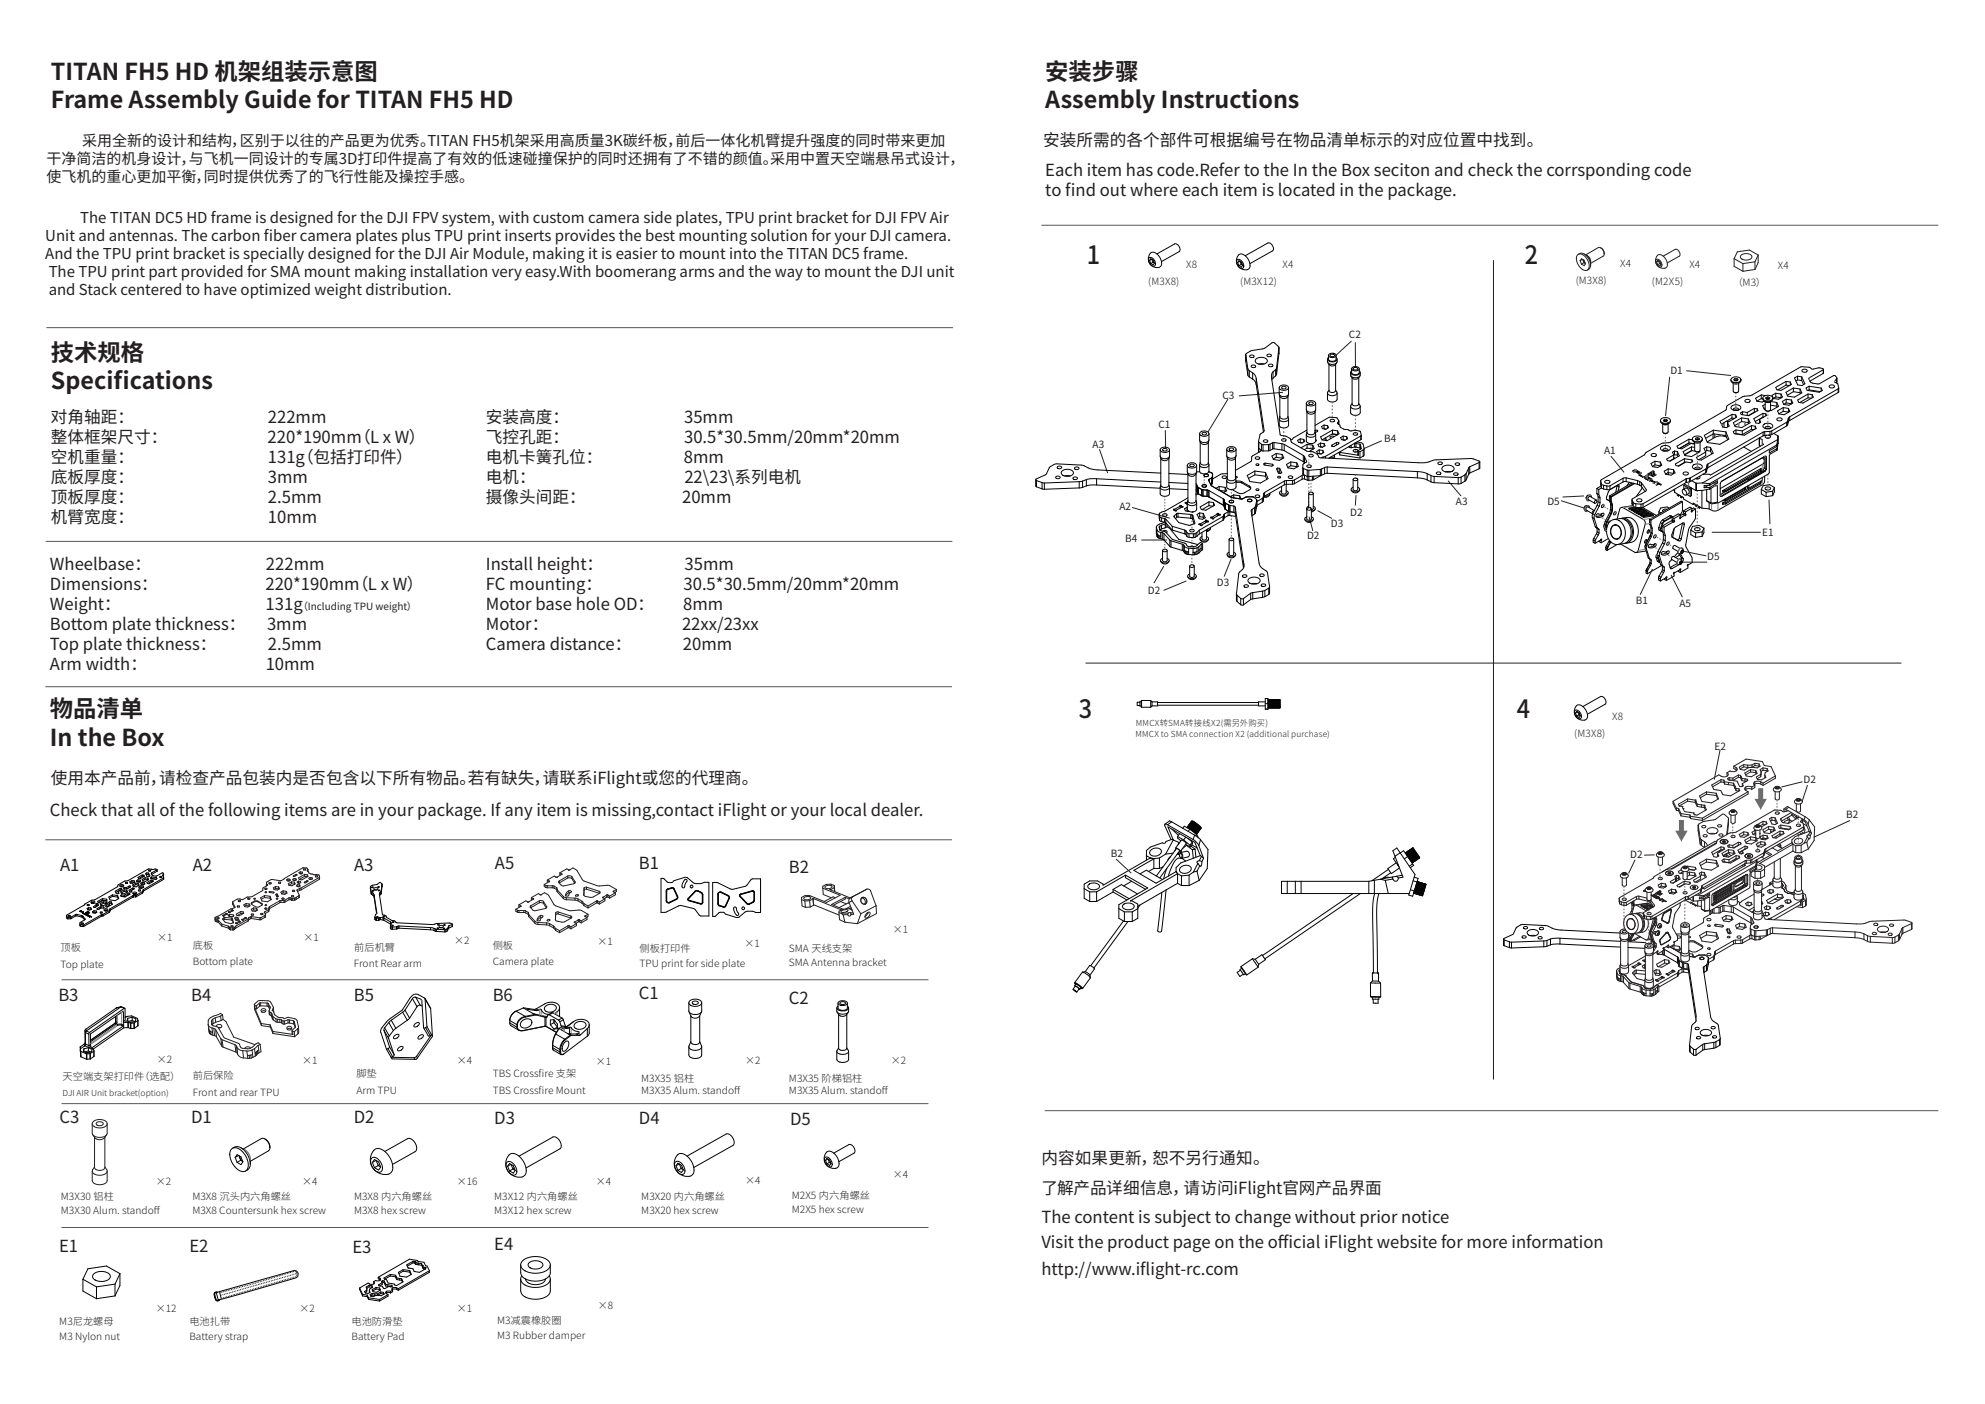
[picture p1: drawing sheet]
<svg xmlns="http://www.w3.org/2000/svg" width="420mm" height="297mm" viewBox="0 0 420 297" stroke-linecap="round" stroke-linejoin="round" font-family="sans-serif">
<defs><g id="words">
<g font-size="5.4" fill="#231f20">
<text x="230" y="55.9">1</text>
<text x="322.6" y="55.9">2</text>
<text x="228.2" y="151.8">3</text>
<text x="320.9" y="151.8">4</text>
</g>
<g font-size="4.9" fill="#231f20">
<text x="10.8" y="16.9">TITAN FH5 HD 机架组装示意图</text>
<text x="221.2" y="16.9">安装步骤</text>
<text x="10.8" y="22.8">Frame Assembly Guide for TITAN FH5 HD</text>
<text x="221.2" y="22.8">Assembly Instructions</text>
<text x="10.8" y="76.3">技术规格</text>
<text x="10.8" y="82.3">Specif</text>
<text x="24" y="82.3">ications</text>
<text x="10.6" y="151.8">物品清单</text>
<text x="10.6" y="157.7">In the Box</text>
</g>
<g font-size="3.5" fill="#231f20">
<text x="220.7" y="30.9">安装所需的各个部件可根据编号在物品清单标示的对应位置中找到。</text>
<text x="221.2" y="37.3">Each item has code.Refer to the In the Box seciton and check the corrsponding code</text>
<text x="221.2" y="41.5">to f</text>
<text x="225.4" y="41.5">ind out where each item is located in the package.</text>
<text x="10.8" y="89.5">对角轴距：</text>
<text x="56.7" y="89.5">222mm</text>
<text x="102.8" y="89.5">安装高度：</text>
<text x="144.8" y="89.5">35mm</text>
<text x="10.8" y="93.7">整体框架尺寸：</text>
<text x="56.6" y="93.7">220*190mm</text>
<text x="74.9" y="93.7">（L x W）</text>
<text x="102.8" y="93.7">飞控孔距：</text>
<text x="144.8" y="93.7">30.5*30.5mm/20mm*20mm</text>
<text x="10.8" y="97.9">空机重量：</text>
<text x="56.7" y="97.9">131g</text>
<text x="62.9" y="97.9">（包括打印件）</text>
<text x="102.8" y="97.9">电机卡簧孔位：</text>
<text x="144.7" y="97.9">8mm</text>
<text x="10.8" y="102.2">底板厚度：</text>
<text x="10.8" y="106.4">顶板厚度：</text>
<text x="56.7" y="102.2">3mm</text>
<text x="56.7" y="106.4">2.5mm</text>
<text x="102.8" y="102.2">电机：</text>
<text x="102.8" y="106.4">摄像头间距：</text>
<text x="144.3" y="106.4">20mm</text>
<text x="144.8" y="102.2">22\23\系列电机</text>
<text x="10.8" y="110.6">机臂宽度：</text>
<text x="56.7" y="110.6">10mm</text>
<text x="10.6" y="120.6">Wheelbase：</text>
<text x="10.6" y="124.9">Dimensions：</text>
<text x="56.2" y="124.9">220*190mm</text>
<text x="56.3" y="120.6">222mm</text>
<text x="74.5" y="124.9">（L x W）</text>
<text x="102.8" y="120.6">Install height：</text>
<text x="102.8" y="124.9">FC mounting：</text>
<text x="144.6" y="124.9">30.5*30.5mm/20mm*20mm</text>
<text x="144.9" y="120.6">35mm</text>
<text x="10.6" y="129.1">Weight：</text>
<text x="56.2" y="129.1">131g</text>
<text x="102.8" y="129.1">Motor base hole OD：</text>
<text x="144.6" y="129.1">8mm</text>
<text x="10.6" y="133.3">Bottom plate thickness：</text>
<text x="10.6" y="137.6">Top plate thickness：</text>
<text x="56.5" y="133.3">3mm</text>
<text x="56.7" y="137.6">2.5mm</text>
<text x="102.8" y="133.3">Motor：</text>
<text x="102.8" y="137.6">Camera distance：</text>
<text x="144.3" y="133.3">22xx/23xx</text>
<text x="144.5" y="137.6">20mm</text>
<text x="10.6" y="141.8">Arm width：</text>
<text x="56.2" y="141.8">10mm</text>
<text x="10.8" y="166">使用本产品前，请检查产品包装内是否包含以下所有物品。</text>
<text x="99" y="166">若有缺失，请联系iFlight或您的代理商。</text>
<text x="10.5" y="172.6">Check that all of the following items are in your package. If any item is missing,contact iFlight or your local dealer.</text>
<text x="12.7" y="184.2">A1</text>
<text x="40.8" y="184.2">A2</text>
<text x="74.9" y="184.3">A3</text>
<text x="104.7" y="183.8">A5</text>
<text x="135.2" y="183.8">B1</text>
<text x="166.9" y="184.7">B2</text>
<text x="12.3" y="211.8">B3</text>
<text x="40.4" y="211.8">B4</text>
<text x="74.9" y="211.8">B5</text>
<text x="104.3" y="211.7">B6</text>
<text x="135.2" y="211.4">C1</text>
<text x="166.9" y="212.4">C2</text>
<text x="12.6" y="237.6">C3</text>
<text x="40.4" y="237.6">D1</text>
<text x="74.9" y="237.6">D2</text>
<text x="104.6" y="237.8">D3</text>
<text x="135.2" y="237.8">D4</text>
<text x="167.2" y="237.9">D5</text>
<text x="220.3" y="246.3">内容如果更新，恕不另行通知。</text>
<text x="220.3" y="252.6">了解产品详细信息，请访问iFlight官网产品界面</text>
<text x="220.3" y="258.8">The content is subject to change without prior notice</text>
<text x="12.5" y="264.8">E1</text>
<text x="40.1" y="264.8">E2</text>
<text x="74.6" y="265.1">E3</text>
<text x="104.6" y="264.5">E4</text>
<text x="220.3" y="264.1">Visit the product page on the of</text>
<text x="220.3" y="269.6">http://www.if</text>
<text x="241.3" y="269.6">light-rc.com</text>
<text x="270.4" y="264.1">f</text>
<text x="270.4" y="264.1">icial iFlight website for more information</text>
</g>
<g font-size="3.2" fill="#231f20">
<text x="9.8" y="34.7">干净简洁的机身设计，与飞机一同设计的专属3D打印件提高了有效的低速碰撞保护的同时还拥有了不错的颜值。</text>
<text x="17.4" y="30.9">采用全新的设计和结构，区别于以往的产品更为优秀。</text>
<text x="90.4" y="30.9">TITAN FH5机架采用高质量3K碳纤板，前后一体化机臂提升强度的同时带来更加</text>
<text x="163" y="34.7">采用中置天空端悬吊式设计，</text>
<text x="9.8" y="38.5">使飞机的重心更加平衡，同时提供优秀了的飞行性能及操控手感。</text>
<text x="16.9" y="47.1">The TITAN DC5 HD frame is designed for the DJI FPV system, with custom camera side plates, TPU print bracket for DJI FPV Air</text>
<text x="9.6" y="50.9">Unit and antennas. The carbon f</text>
<text x="55.8" y="50.9">iber camera plates plus TPU print inserts provides the best mounting solution for your DJI camera.</text>
<text x="9.6" y="54.7">And the TPU print bracket is specially designed for the DJI Air Module, making it is easier to mount into the TITAN DC5 frame.</text>
<text x="10.3" y="58.6">The TPU print part provided for SMA mount making installation very easy.With boomerang arms and the way to mount the DJI unit</text>
<text x="10.3" y="62.4">and Stack centered to have optimized weight distribution.</text>
</g>
<g font-size="2.1" fill="#231f20">
<text x="251" y="56.6">X8</text>
<text x="271.4" y="56.8">X4</text>
<text x="342.8" y="56.4">X4</text>
<text x="357.5" y="56.6">X4</text>
<text x="376.2" y="56.8">X4</text>
<text x="243" y="60.2">(M3X8)</text>
<text x="262.4" y="60.2">(M3X12)</text>
<text x="333.4" y="60">(M3X8)</text>
<text x="349.5" y="60.3">(M2X5)</text>
<text x="366.6" y="60.6">（M3）</text>
<text x="285.4" y="71.5">C2</text>
<text x="353.4" y="79.1">D1</text>
<text x="258.7" y="84.3">C3</text>
<text x="231.2" y="94.8">A3</text>
<text x="245.1" y="90.6">C1</text>
<text x="292.9" y="93.5">B4</text>
<text x="339.4" y="96">A1</text>
<text x="236.9" y="107.9">A2</text>
<text x="308.1" y="106.8">A3</text>
<text x="327.4" y="106.7">D5</text>
<text x="281.6" y="111.4">D3</text>
<text x="285.7" y="109.2">D2</text>
<text x="372.9" y="113.3">E1</text>
<text x="238.1" y="114.6">B4</text>
<text x="276.6" y="114.1">D2</text>
<text x="361.2" y="118.5">D5</text>
<text x="242.9" y="125.6">D2</text>
<text x="257.5" y="124">D3</text>
<text x="63.1" y="129.1">（Including TPU weight）</text>
<text x="346.2" y="127.8">B1</text>
<text x="355.4" y="128.4">A5</text>
<text x="333.1" y="156">(M3X8)</text>
<text x="341.1" y="152.4">X8</text>
<text x="362.8" y="158.6">E2</text>
<text x="381.6" y="165.6">D2</text>
<text x="390.6" y="173">B2</text>
<text x="235" y="181.4">B2</text>
<text x="344.9" y="181.4">D2</text>
<text x="188.9" y="197.4">×1</text>
<text x="12.8" y="201.3">顶板</text>
<text x="33.2" y="199.1">×1</text>
<text x="40.8" y="200.7">底板</text>
<text x="64.2" y="199.1">×1</text>
<text x="74.9" y="201.1">前后机臂</text>
<text x="96.1" y="199.7">×2</text>
<text x="104.2" y="200.7">侧板</text>
<text x="126.4" y="199.9">×1</text>
<text x="135.3" y="201.5">侧板打印件</text>
<text x="157.5" y="200.4">×1</text>
<text x="166.9" y="201.4">SMA 天线支架</text>
<text x="12.8" y="204.8">Top plate</text>
<text x="40.8" y="204.2">Bottom plate</text>
<text x="74.9" y="204.6">Front Rear arm</text>
<text x="104.2" y="204.2">Camera plate</text>
<text x="135.3" y="204.6">TPU print for side plate</text>
<text x="166.9" y="204.3">SMA Antenna bracket</text>
<text x="33.2" y="224.9">×2</text>
<text x="64" y="225.1">×1</text>
<text x="75.4" y="227.9">脚垫</text>
<text x="96.7" y="225.1">×4</text>
<text x="104.2" y="227.9">TBS Crossf</text>
<text x="114" y="227.9">ire 支架</text>
<text x="126" y="225.3">×1</text>
<text x="157.6" y="225.1">×2</text>
<text x="188.5" y="225.1">×2</text>
<text x="13.2" y="228.4">天空端支架打印件</text>
<text x="29.5" y="228.4">（选配）</text>
<text x="40.8" y="228.3">前后保险</text>
<text x="40.8" y="231.8">Front and rear TPU</text>
<text x="75.4" y="231.4">Arm TPU</text>
<text x="104.2" y="231.4">TBS Crossf</text>
<text x="114" y="231.4">ire Mount</text>
<text x="135.7" y="228.9">M3X35 铝柱</text>
<text x="135.7" y="231.4">M3X35 Alum. standof</text>
<text x="155.3" y="231.4">f</text>
<text x="166.9" y="228.9">M3X35 阶梯铝柱</text>
<text x="166.9" y="231.4">M3X35 Alum. standof</text>
<text x="186.6" y="231.4">f</text>
<text x="33" y="250.6">×2</text>
<text x="64" y="250.6">×4</text>
<text x="96.7" y="250.8">×16</text>
<text x="126.1" y="250.6">×4</text>
<text x="157.6" y="250.4">×4</text>
<text x="188.9" y="249.2">×4</text>
<text x="12.9" y="253.8">M3X30 铝柱</text>
<text x="12.9" y="256.7">M3X30 Alum. standof</text>
<text x="32.5" y="256.7">f</text>
<text x="40.7" y="253.8">M3X8 沉头内六角螺丝</text>
<text x="40.7" y="256.7">M3X8 Countersunk hex screw</text>
<text x="74.9" y="253.8">M3X8 内六角螺丝</text>
<text x="74.9" y="256.7">M3X8 hex screw</text>
<text x="104.6" y="253.8">M3X12 内六角螺丝</text>
<text x="104.6" y="256.7">M3X12 hex screw</text>
<text x="135.7" y="253.8">M3X20 内六角螺丝</text>
<text x="135.7" y="256.7">M3X20 hex screw</text>
<text x="167.6" y="253.6">M2X5 内六角螺丝</text>
<text x="167.6" y="256.5">M2X5 hex screw</text>
<text x="12.5" y="280.3">M3尼龙螺母</text>
<text x="32.9" y="277.6">×12</text>
<text x="40.1" y="280.3">电池扎带</text>
<text x="63.4" y="277.6">×2</text>
<text x="74.4" y="280.3">电池防滑垫</text>
<text x="96.7" y="277.6">×1</text>
<text x="105.2" y="280.1">M3减震橡胶圈</text>
<text x="126.5" y="277">×8</text>
<text x="12.5" y="283.4">M3 Nylon nut</text>
<text x="40.1" y="283.4">Battery strap</text>
<text x="74.4" y="283.4">Battery Pad</text>
<text x="105.2" y="283.2">M3 Rubber damper</text>
</g>
<g font-size="1.8" fill="#231f20">
<text x="240.3" y="156">MMCX to SMA connection X2 (additional purchase)</text>
<text x="240.3" y="153.5">MMCX转SMA转接线X2(需另外购买)</text>
<text x="13.2" y="231.8">DJI AIR Unit bracket(option)</text>
</g>
</g></defs>
<path d="M410.1 47.7h-189.8M9.8 69.3h191.9M201.5 114.5h-191.8M9.6 145.3h191.8M201.4 177.6h-191.8M13 207.3h183.4M13 233.5h183.4M221.1 235h189M13 259.7h183.4" fill="none" stroke="#57585a" stroke-width=".21"/>
<g fill="none" stroke="#030303" stroke-width=".21">
<path d="M243.1 54.6a1.17 1.17 0 0 1 1.4 1.4 .68 .68 0 0 1-.7 .3 .68 .68 0 0 1-.5-.6l-.3-.7zM243.2 55.1l.3-.4 .5 .3 .3 .7-.3 .3-.5-.3M243.2 55.1l.5-.3 .3 .7M243.2 55.1l.3 .6M243.4 53.5a1.55 1.55 0 0 1 2.1 1.2l.2 .6a.97 .97 0 0 1-.2 1.1 .97 .97 0 0 1-1.1 .1 1.83 1.83 0 0 1-1-3zM244 55.5l-.5 .2M244 55.5l.3 .2M244.1 55.3l-.1 .2M244.8 53.7l3.8-2.1 .4 .1 .5 .4 .2 .6-.1 .5-3.9 2.1M261.8 55a1.21 1.21 0 0 1 1.3 1.5 .76 .76 0 0 1-.8 .2 .76 .76 0 0 1-.5-.7 .99 .99 0 0 1 0-1zM261.9 55.5l.2 .7M261.9 55.5l.2-.4 .6 .4 .2 .6"/>
<path d="M262.1 53.9a1.54 1.54 0 0 1 2.1 1.1l.2 .6a1.05 1.05 0 0 1-.2 1.3 1.05 1.05 0 0 1-1.3 .1 1.89 1.89 0 0 1-.8-3.1zM262.3 55.3l-.4 .2M262.4 55.3l.2 .6M262.6 55.9l.3 .2M262.6 55.9l-.5 .3M262.8 55.8l-.2 .1M262.9 56.1l-.2 .4-.6-.3M263.5 54.1l4.8-2.7a1.11 1.11 0 0 1 .9 1.7l-4.7 2.7M263.6 75v1.4M263.6 76.4l.4 3M263.6 76.3v.1M264 78l.3 .4"/>
<path d="M264 78v1.4M264 79.4l.3 .3M264.3 78.4l.7 .5M264.3 79.7l.7 .5M264.3 78.4v1.3M264.4 75.3a.5 .5 0 0 1 .6-.2 .5 .5 0 0 1 .3 .4 .5 .5 0 0 1-.5 .2 .5 .5 0 0 1-.4-.4zM264.7 77.4a.5 .5 0 0 1 .6-.2 .5 .5 0 0 1 .3 .4 .5 .5 0 0 1-.5 .2 .5 .5 0 0 1-.4-.4zM265 78.9a1.65 1.65 0 0 1 .8 1.2M265 78.9v1.3M265.7 76a1.66 1.66 0 0 1 2.5 .3 1.48 1.48 0 0 1-2.4 .5 .51 .51 0 0 1-.1-.8zM266.3 77h1.2M268.1 75.1a.5 .5 0 0 1 .5-.2 .5 .5 0 0 1 .4 .4 .5 .5 0 0 1-.5 .2 .5 .5 0 0 1-.4-.4z"/>
<path d="M268.4 77.2a.5 .5 0 0 1 .5-.2 .5 .5 0 0 1 .4 .4 .5 .5 0 0 1-.5 .2 .5 .5 0 0 1-.4-.4zM269.4 78.7l-.3 .4-.1 .8 1.9 12.1 1.2 .3 .8 .4 .4 .9 3.1 1.8 1.5 .2 .8 .4 .5 .8 21.6 1.1 1.2-.1 1.7-.5 7.5-.3 1.8 .5 .1 .2-.1 .1M269.4 80l-.3 .4M269.4 78.7v1.3M269.9 78.2l-.5 .5M269.9 78.2v1.3M269.9 79.5l-.5 .5M270.1 77.8l.5-4.3-.9-.9-.3-.2-1.9 1.3-2.7 .5-1.1 .6 .3 3.2M270.1 79.1l-.2 .4M270.1 77.8v1.3M270.1 77.8l-.2 .4M270.6 74.8v.1"/>
<path d="M270.6 74.9l-.5 4.2M270.6 73.5v1.4M281.1 75.2v.8a.93 .93 0 0 0 1.6 0v-.8M281.1 75.6a.57 .57 0 0 0-.1 .7 .57 .57 0 0 0 .7 .2h.6a.52 .52 0 0 0 .5-.3 .52 .52 0 0 0 0-.5l-.1-.1M281.2 75a.87 .87 0 0 1 1.5 .3 .95 .95 0 0 1-1.6-.2zM281.4 75.1a.5 .5 0 0 1 .6-.2 .5 .5 0 0 1 .3 .4 .5 .5 0 0 1-.5 .2 .5 .5 0 0 1-.4-.4zM282.6 77.1v5.5a.82 .82 0 0 1-1.4 0v-5.5M282.8 76.7a.99 .99 0 0 1-.9 .7 .99 .99 0 0 1-1-.7M282.9 76a1 1 0 0 1-.4 1 1 1 0 0 1-1.1 0l-.5-.3v-.7M285.8 78.8v.7M286 78.4a.57 .57 0 0 0-.1 .7 .57 .57 0 0 0 .7 .3l.6-.1a.52 .52 0 0 0 .5-.3 .52 .52 0 0 0 0-.5l-.1-.1M286 77.8a.92 .92 0 0 1 1.6 .3 .97 .97 0 0 1-1.6-.1z"/>
<path d="M286.1 79.9v5.6a.82 .82 0 0 0 1.4 0v-5.6M286.3 77.9a.49 .49 0 0 1 .6-.2 .49 .49 0 0 1 .3 .4 .49 .49 0 0 1-.5 .2 .49 .49 0 0 1-.4-.4zM287.6 78v.8a.94 .94 0 0 1-1.6 0v-.8M287.7 79.5a1 1 0 0 1-.9 .7 1 1 0 0 1-1-.7M287.8 78.8a1 1 0 0 1-.4 1 1 1 0 0 1-1.1 0l-.5-.3M380.3 79.6l-.6 .4 .7 1.4 .9 .2 .6-.4-.7-1.5M380.3 79.6v.8M380.3 79.6l.9 .1M381.2 79.7v.8M381.3 78.2a.57 .57 0 0 1 .7-.1 .57 .57 0 0 1 .3 .5 .63 .63 0 0 1-1-.3zM385.8 78.2l-.1-.2-.8-.2-1.4 .3-.7-.4-1.9-.1-10.2 6-2 .3-3.2 1.9-.4 1-11.7 6.8-1.8 .2-3.3 1.9-.4 .5-9.1 5.3-.1 .2M385.8 78.2l-3 1.8 .2 .8 .5 .3 1.4 .1 3.1-1.8 .4 .1 .2 .6"/>
<path d="M385.8 78.2v.8M385.8 79l-2.8 1.6M385.8 78.1v.9M388.7 80v.8M223.7 98.7a.43 .43 0 0 1 .6-.2 .43 .43 0 0 1 .2 .6 .46 .46 0 0 1-.5 .1 .46 .46 0 0 1-.3-.5zM224.8 99.6a1.61 1.61 0 0 1 2.3 .4 1.5 1.5 0 0 1-2.6 0zM227.4 98.9a.43 .43 0 0 1 .5-.2 .43 .43 0 0 1 .3 .5 .46 .46 0 0 1-.5 .2 .46 .46 0 0 1-.3-.5zM245.5 96.6a.98 .98 0 0 0 1 .9 .98 .98 0 0 0 .9-.9M245.6 97v5.6a.99 .99 0 0 0 1.7 0v-5.6M245.6 94.9a1.19 1.19 0 0 1 1.9 .3 1.18 1.18 0 0 1-2 0zM246 95a.5 .5 0 0 1 .5-.2 .5 .5 0 0 1 .4 .5 .5 .5 0 0 1-.5 .1 .5 .5 0 0 1-.4-.4zM247.5 95.1v1.4a1.14 1.14 0 0 1-2 0v-1.4"/>
<path d="M251.2 99.9l.2 .4M251.4 98.2a1.19 1.19 0 0 1 1.8 .3 1.18 1.18 0 0 1-2 0zM251.8 98.3a.5 .5 0 0 1 .5-.1 .5 .5 0 0 1 .4 .4 .5 .5 0 0 1-.6 .2 .5 .5 0 0 1-.3-.5zM253.2 99.9a1 1 0 0 1-.8 .8 1 1 0 0 1-1-.4M253.2 98.5v1.3a1.14 1.14 0 0 1-2 0v-1.3M253.8 91.7v1.4a1.14 1.14 0 0 0 2 0v-1.4M253.8 98.4v1.3a1.14 1.14 0 0 0 2 0v-1.3M253.8 93.1l.2 .5M253.8 99.8h-.6M253.9 93.6v4.3a.99 .99 0 0 0 1.8 0v-4.3M254 91.4a1.19 1.19 0 0 1 1.8 .4 1.18 1.18 0 0 1-2 0zM254.4 91.6a.5 .5 0 0 1 .5-.2 .5 .5 0 0 1 .4 .4 .5 .5 0 0 1-.6 .2 .5 .5 0 0 1-.3-.4z"/>
<path d="M255.7 93.6l-.1 .1a1.07 1.07 0 0 1-1.6-.1M255.7 97.8l.1 .5a1.05 1.05 0 0 1-1 .6 1.05 1.05 0 0 1-1-.6l.1-.5M255.8 99.8l.6 .3M255.8 99.8l.6 .2M255.8 93.1l-.1 .5M259.6 96.5a.98 .98 0 0 0 .9 .9 .98 .98 0 0 0 1-.9M259.7 96.9v4.3a.99 .99 0 0 0 1.7 0v-4.3M259.7 94.7a1.19 1.19 0 0 1 1.8 .4 1.18 1.18 0 0 1-1.9 0zM260.1 94.9a.5 .5 0 0 1 .5-.2 .5 .5 0 0 1 .4 .4 .5 .5 0 0 1-.5 .2 .5 .5 0 0 1-.4-.4zM261.5 95v1.4a1.14 1.14 0 0 1-1.9 0v-1.4M265 80.2l.5 .5 .3 .7M265.5 99.6l-1.6 1 .6 1.3 2.2 .3 1.6-.9-.5-1.4"/>
<path d="M265.5 99.6v.8M265.5 99.6l2.3 .3M265.6 96.8a.5 .5 0 0 1 .5-.2 .5 .5 0 0 1 .4 .4 .5 .5 0 0 1-.5 .2 .5 .5 0 0 1-.4-.4zM265.8 98.2a.28 .28 0 0 1 .3-.1 .28 .28 0 0 1 .2 .3h-.5zM265.8 80.1v1.3M265.8 81.4l1.5 10M265.8 80.1l1.7 11-.9 .8-.3 1.4M266.3 93.4l.1 2.2M266.3 93.4l.1 .1M266.3 94.7l.6 .6M266.4 93.5l.5 .5M266.4 93.5v2.1"/>
<path d="M266.4 95.6v.1M266.8 95.2l-.1 .3-1.8 1-.2 1.1-3.3 1.9M266.9 94v1.3M266.9 94l.3 .1M266.9 95.3l.3 .1M267.2 94.1v1.3M267.3 93.2a.5 .5 0 0 1 .6-.2 .5 .5 0 0 1 .3 .4 .5 .5 0 0 1-.5 .2 .5 .5 0 0 1-.4-.4zM267.7 98l1.6 .2M267.7 98l-.3 .1 .1 .3M267.7 98v.4M267.8 99.9v.8M268.4 94.1h-1.2"/>
<path d="M268.4 94.1v1.3M268.4 95.4h-1.2M268.7 94l-.3 .1M268.7 95.3l-.3 .1M268.7 94v1.3M269.3 93.7l-.6 .3M269.3 93.7v1.3M269.3 95l-.6 .3M269.3 98.2l.1 .2-.3 .2-1.6-.2M269.3 98.2v.3M269.6 93.6l1.6 .3M269.6 94.9l1.6 .3"/>
<path d="M269.6 93.6l-.3 .1M269.6 94.9l-.3 .1M269.6 93.6v1.3M270 95.9l-.9 .6 .4 .7 1.2 .2 .9-.5-.3-.8M270 95.9v.8M270 96.7l-.6 .4M270 95.9l1.3 .2M270 96.7l1.3 .2M270.4 99l-.3 .2 .4 .9 .4 .1M270.4 99v.8l.4 .1M270.4 99l.4 .1M270.7 82v1.3a1.14 1.14 0 0 0 1.9 0v-1.3"/>
<path d="M270.7 83.4a.98 .98 0 0 0 1 .9 .98 .98 0 0 0 .9-.9M270.8 99.1v.8M270.8 99.9l.1 .3M270.8 99.1l.4 .9-.3 .2M270.8 81.7a1.19 1.19 0 0 1 1.8 .3 1.18 1.18 0 0 1-1.9 .1zM271.2 81.9a.5 .5 0 0 1 .5-.2 .5 .5 0 0 1 .4 .4 .5 .5 0 0 1-.5 .2 .5 .5 0 0 1-.4-.4zM271.2 93a.5 .5 0 0 1 .5-.2 .5 .5 0 0 1 .4 .4 .5 .5 0 0 1-.5 .2 .5 .5 0 0 1-.4-.4zM271.2 93.9l.5 .1M271.2 93.9v1.3M271.2 95.2l.5 .1M271.3 96.9v.1M271.3 96.1v.8"/>
<path d="M271.7 94v1.3M271.7 94l4.1 2.3M271.7 95.3l4.1 2.4M272.5 83.8v4.4a.99 .99 0 0 1-1.7 0v-4.4M272.5 88.1l.1 .4a1.05 1.05 0 0 1-.9 .7 1.05 1.05 0 0 1-1-.7l.1-.4M272.6 88.6v1.4a1.14 1.14 0 0 1-1.9 0v-1.4M273.1 97.7l-.9 .5 .3 .8 1.3 .2 .9-.6-.3-.7M273.1 97.7v.8M273.1 98.5l-.6 .4M273.1 97.7l1.3 .2M273.1 98.5l1.3 .2M274.4 98.7v.1"/>
<path d="M274.4 97.9v.8M275.1 92.8l-.5 .4 .2 .4 .7 .1M275.1 92.8v.8M275.1 93.6h.1M275.1 92.8l.8 .2M275.6 98.9v1.4l.2 .1M275.6 98.9l.2 .2M275.8 96.3l.2 .3M275.8 96.3v1.4M275.8 97.7l.2 .2M275.8 99.1v1.3M275.8 99.1l.8 .3"/>
<path d="M275.9 93v.5M275.9 93l.2 .4-.6 .3M276 96.6v1.3M276 97.9v.1M276 96.6l.5 1.1M276.4 86.7a.98 .98 0 0 0 1 .9 .98 .98 0 0 0 1-.9M276.5 97.6l-.8 .6-.1 .7M276.5 87.1v4.4M276.5 91.5a.99 .99 0 0 0 1.7 0M276.5 91l-2.8 1.6-.6 .5M276.5 98.5a.5 .5 0 0 1 .6-.2 .5 .5 0 0 1 .3 .4 .5 .5 0 0 1-.5 .2 .5 .5 0 0 1-.4-.4zM276.5 85a1.19 1.19 0 0 1 1.9 .3 1.18 1.18 0 0 1-2 .1z"/>
<path d="M276.6 94l1.2 .2M276.6 94v.8M276.6 94l-1.3 .7M276.6 94.8l-.6 .3M276.6 99.4v2.2M276.6 99.4l.3 .1M276.9 99.5v2.1M276.9 85.2a.5 .5 0 0 1 .6-.2 .5 .5 0 0 1 .3 .4 .5 .5 0 0 1-.5 .2 .5 .5 0 0 1-.4-.4zM276.9 96.3a.5 .5 0 0 1 .6-.2 .5 .5 0 0 1 .3 .4 .5 .5 0 0 1-.5 .2 .5 .5 0 0 1-.4-.4zM277.8 95h.1M277.8 94.2v.8l-1.2-.2M277.8 94.2l.3 .7-1.1 .6"/>
<path d="M278.2 91.4l.2 .4a1.05 1.05 0 0 1-1 .7 1.05 1.05 0 0 1-1-.7l.1-.4M278.2 87.1v4.4M278.3 91h.4M278.3 91h-.1M278.3 91v.5M278.4 85.3v1.3a1.14 1.14 0 0 1-2 0v-1.3M278.4 91.9v1.4a1.14 1.14 0 0 1-2 0v-1.4M278.4 92.9l.1 .3-.1 .1M278.7 91.3l-.4 .2M278.7 91v.3M279.1 95.2l-.5 .3 .2 .4 .8 .1 .5-.3-.2-.4M279.1 95.2v.8"/>
<path d="M279.1 96h.1M279.1 95.2l.8 .1M279.4 99.3l-2.5 .2M279.4 99.3v1.3M279.4 93.7l-.5 .3 .2 .5 .7 .1 .6-.3-.2-.5M279.4 93.7v.8M279.4 94.5h.1M279.4 93.7l.8 .1M279.6 99.2l-.2 .1M279.6 99.2v1.3M279.9 95.3v.5M279.9 96.7l-.3 .2"/>
<path d="M279.9 96.7v.2M280.2 89.9l-.6 .3 .2 .5 .8 .1M280.2 89.9v.8M280.2 90.7h-.1M280.2 89.9l.7 .1M280.2 90.7l.4 .1M280.2 93.8v.6M280.3 92.7l.2 .5M280.3 98.9l-.7 .3M280.3 98.9v1.3M280.4 96.5l-.5 .2M280.4 96.5v.4"/>
<path d="M280.5 92.6l.2 .6M280.8 98.8l19.1 1M280.8 98.8l-.5 .1M280.8 98.8v1.3M280.9 83.1v1.3a1.17 1.17 0 0 0 2 0v-1.3M280.9 90v.6M280.9 90l.2 .5-.5 .3M281.4 96.8v.1M281.4 88.9a.5 .5 0 0 1 .6-.2 .5 .5 0 0 1 .3 .4 .5 .5 0 0 1-.5 .2 .5 .5 0 0 1-.4-.4zM281.8 91.8l.9 .1M281.8 94.2v.2M281.9 91l-2.5 1.4 .3 .6"/>
<path d="M281.9 91v.8M281.9 91.8l-2.2 1.2M281.9 91l1.1 .1M282.3 96.3l.1 .2-.2 .2h-.6M282.3 92.4a.5 .5 0 0 0-.5-.2 .5 .5 0 0 0-.4 .4l.2 .2M282.4 96.5v.5M282.6 82.5l.3 .5a1.12 1.12 0 0 1-2 .3v-.3l.3-.5M282.7 91.9l.2 .1M282.7 91.9h.1M282.8 93.6l-1 .6M282.8 93.6v.6M282.9 92h.1"/>
<path d="M282.9 91.9v.1M283 89.5l.3-.5v.8M283 89.5l.5 .4 .1 .5 .8 .4 .8 .1 .5 .3 1-.2 1.1 .2 .2 .9M283 89.5v.1M283 91.1l.3 .7-2.5 1.4-1.1-.2M283 91.1v.8l-1.1-.1M283.2 93.9l-.9 .5h-.5M283.2 93.6v.3M283.2 93.6h-.4M283.2 95.7l.3 .5M283.3 89l-.5-.6-1.5-.1-3.1 1.7M283.4 95.6l.1 .1"/>
<path d="M283.5 96.2l4.2 .7M283.5 95.7v.5M283.5 95.7l3.9 .6M284.2 92.3l-.6 .3 .2 .4 .8 .1 .5-.3-.2-.4M284.2 92.3v.8M284.2 92.3l.7 .1M284.3 93.1h.1M284.9 92.4v.5M285.3 94.5l.3 .2M285.6 94.7h.3M285.6 94.3v.4M285.8 86v1.3a1.17 1.17 0 0 0 2 0v-1.3"/>
<path d="M285.9 94.2v.5M286.3 95.2a.5 .5 0 0 1 .6-.2 .5 .5 0 0 1 .3 .5 .5 .5 0 0 1-.5 .2 .5 .5 0 0 1-.4-.5zM286.3 91.7a.5 .5 0 0 1 .6-.2 .5 .5 0 0 1 .3 .4 .5 .5 0 0 1-.5 .2 .5 .5 0 0 1-.4-.4zM286.6 95.6h.4M286.6 94.6h.3M286.6 94.6l-.7 .1M286.9 94.6l.8 .2M286.9 93.8h-.3v.8M286.9 93.8l.8 .2M286.9 93.8v.8M287.1 93.5l1.2 .3 .3 1.1-.2 .3M287.3 95.4v.8l.1 .1"/>
<path d="M287.4 95.5v.8M287.4 95.5l.3 .1M287.5 85.4l.3 .4a1.12 1.12 0 0 1-2 .4v-.3l.3-.5M287.7 94.8l.2 .1M287.7 94v.8M287.7 94l.2 .1M287.7 95.6v1.3M287.9 94.1l.1 .8-.7 .4 .1 .2M287.9 94.1v.8M287.9 94.9v.1M287.9 92.2l-7.5 4.3M287.9 92.2v.8"/>
<path d="M287.9 93l-6.8 3.9M288 92.1l-.1 .1M288 92.1l-.1 .9M288.4 96.5l-.7 .4M288.4 95.2l-.7 .4M288.4 95.2v1.3M288.6 94.9v1.3l-.2 .3M299.9 99.8l2.1 .4M299.9 99.8v1.3M303.9 100a.5 .5 0 0 1 .6-.2 .5 .5 0 0 1 .3 .4 .5 .5 0 0 1-.5 .2 .5 .5 0 0 1-.4-.4zM304.3 97.9a.5 .5 0 0 1 .5-.2 .5 .5 0 0 1 .4 .4 .5 .5 0 0 1-.6 .2 .5 .5 0 0 1-.3-.4zM305.2 98.8a1.66 1.66 0 0 1 2.5 .3 1.48 1.48 0 0 1-2.4 .5 .51 .51 0 0 1-.1-.8z"/>
<path d="M305.8 99.8h1.2M307.9 98.1a.5 .5 0 0 1 .5-.2 .5 .5 0 0 1 .4 .4 .5 .5 0 0 1-.5 .2 .5 .5 0 0 1-.4-.4zM310.8 99l-.6 1.2M310.8 99v1.3M311 98.7l-.2 .3M311 98.7v1.4M313 97.8l-2 .9M313 97.8v1.4M313 99.2l-2 .9M313.1 97.7v1.3l-.1 .2M345.4 99.6l.6-.3zM345.6 99.8l.4-.1 .7 .5"/>
<path d="M346 99.8h.1M346.1 99.4h.1M346 99.6l.8 .5M346 99.6l-.4 .2M346 99.6v.2M346.3 99.6h.1M346.3 99.5l.8 .5M346.3 99.5h-.2l.9 .5M346.3 99.5v.1M347.1 100h.1M347.1 100h-.1M349.3 99.9h.2"/>
<path d="M349.3 99.9l-.8 .5 .4 .1 .8-.4-.2-.2M349.3 99.9v.1M349.4 96.1a.57 .57 0 0 1 .7-.2 .57 .57 0 0 1 .3 .5 .63 .63 0 0 1-1-.2zM349.5 99.9v.1M349.7 99.7h.2M349.7 99.8h.2M349.7 99.8l-.1 .1M349.7 99.7v.1M349.9 99.8l.1 .1M349.9 99.7v.1M349.9 99.7l.2 .1-.3 .1-.3-.1 .2-.1M350.2 97.6l-.9 .5 .3 .6 1.2 .2 .8-.5-.3-.7"/>
<path d="M350.2 97.6v.8M350.2 98.4l1.1 .1M350.2 97.6l1.1 .1M350.2 98.4l-.6 .3M350.2 98.4v.4M351.3 97.7v.8M351.3 98.5v.1M351.3 88.9a1.16 1.16 0 0 0 .9 .9 1.16 1.16 0 0 0 1.1-.4l.1-.5M351.4 88.7a1.29 1.29 0 0 1 2 .2 1.25 1.25 0 0 1-2.1 .1zM351.5 94.5a1.23 1.23 0 0 1 1.9 .4 1.25 1.25 0 0 1-2.1 0zM351.8 89.7v1.6a.66 .66 0 0 0 1.2 0v-1.6M351.9 89.7a.79 .79 0 0 0 1 0"/>
<path d="M352 95.4h.8M352.2 88.7l-.3 .2 .2 .3M352.2 88.7h.4M352.2 88.7v.4M352.2 89.1h.4M352.2 89.1h-.1M352.4 95.3l-.3 .1M352.6 88.7l.2 .3-.2 .2h-.5M352.6 89.1h.1M352.6 88.7v.4M352.6 89.1h-.5M352.8 91.6l-.3 .1-.5-.1"/>
<path d="M352.9 95.4a.53 .53 0 0 0-.5-.5 .53 .53 0 0 0-.5 .5M353 99.2v1.2M353 99.2l-.9 .5 .3 .6 1.2 .2 .8-.5-.3-.6M353 99.2l1.1 .2M353.1 89.6a1.1 1.1 0 0 1-1.5 0M354.1 99.4v.8M354.1 96.8l.1 .3M354.1 96.2v.8l-.8 .5M354.3 95.4l-.4 .3 .2 .5M354.3 95.4v.8M354.3 96.2l-.2 .1M354.3 95.4l.6 .1"/>
<path d="M354.3 96.2l.6 .1M354.9 95.5l.4 .9-1.9 1.1-.6-.1-.2-.3 1.5-.9M354.9 95.5v.8M354.9 96.3l.1 .3M356.2 100a.57 .57 0 0 1 .6-.2 .57 .57 0 0 1 .4 .5 .63 .63 0 0 1-1.1-.2zM356.4 97l-1.9 1.2 .1 .3 .6 .1 1.5-.9 1 .2 .5-.3-.2-.3M356.4 97v.8M356.4 97.8h.1M356.4 97l1.6 .3M356.4 97.8l-1.3 .8M357.4 92.9l.7 .1M357.4 92.9l-2.6 1.5 .2 .4 .8 .1 2-1.1 .8 .1"/>
<path d="M357.4 92.9v.8M357.4 93.7l1.2 .2M357.4 93.7l-2.1 1.2M357.4 93.7l-2 1.2M357.9 94.5l.7 .1M357.9 94.5v.8M357.9 94.5l-1.8 1 .4 .9 1.4 .2 1.8-1-.1-.2M357.9 95.3l.8 .1M357.9 95.3l-1.5 .9M358 97.3v.4M358 95.3l-1.6 .9M358.1 92.8v.2"/>
<path d="M358.2 98.4a1.23 1.23 0 0 1 2 .4 1.25 1.25 0 0 1-2.1 0zM358.3 92.5a1.36 1.36 0 0 1 1.9 .3 1.18 1.18 0 0 1-1.1 .6 1.18 1.18 0 0 1-1-.6zM358.4 93.5l.3 .1M358.6 93.6a.79 .79 0 0 0 1 0M358.7 99.3h.9M358.9 93h.1M359.1 92.9l-.2 .1M359.1 92.9l.3 .1h-.5M359.1 92.6l.4 .1M359.1 92.6v.3M359.1 92.6l-.4 .1 .1 .3 .4 .1 .3-.1v-.3M359.3 95.6l.1 .1"/>
<path d="M359.5 92.7v.3M359.5 95.5l-.2 .1-.6-.1M359.7 99.3a.53 .53 0 0 0-.6-.5 .53 .53 0 0 0-.5 .5M359.7 93.6v1.6a.66 .66 0 0 1-1.1 0v-1.6M359.9 93.5l-.3 .1M360.2 92.8a1.07 1.07 0 0 1-1.7 .7l-.4-.5M360.9 100l-3.2 1.9M360.9 99.2l-3.2 1.9M360.9 99.2v.8M360.9 95.6v.8l-1.5 .8M361.1 99l-.2 .2M361.1 99.8l-.2 .2"/>
<path d="M361.1 99v.8M361.1 95.3l-.3 .2M361.1 94.5v.8M361.1 94.5l-.6 .4 .4 .7M361.1 95.3l.8 .1M361.1 94.5l.8 .1M361.2 98.4l-.1 .6M361.2 98.4v.7M361.2 99.1l-.1 .7M361.4 98.2l-.2 .2M361.4 98.9l-.2 .2M361.4 98.2v.7"/>
<path d="M361.9 94.6v.8M361.9 95.4l.3 .6M361.9 94.6l.6 1.3-2.5 1.4-.8-.1-.2-.5 1.9-1.1M362.5 91.8l-.1 1 .1-.2M362.5 91.8l-1.6 .9M362.5 91l2.7 .4M362.5 91l-1.9 1.1 .7 1.5 2.6 .4 1.9-1.1-.6-1.5M362.5 91v.8M362.5 91.8l2.7 .3M362.8 91.8v.8M364.5 89.6v.2h-.3M364.8 89.4v1"/>
<path d="M364.8 92.1v.2M365.2 91.4v.7M365.2 92.1l.3 .9M365.3 92.5a2.66 2.66 0 0 0-2.4 0l-1.7 1M365.5 89.4l.1 .9M365.9 89.1h-.7M366.2 80.3a1.16 1.16 0 0 0 .9 .9 1.16 1.16 0 0 0 1.2-.4l.1-.5M366.3 80.1a1.3 1.3 0 0 1 2.1 .2 1.18 1.18 0 0 1-1.1 .6 1.18 1.18 0 0 1-1.1-.7zM366.4 85.9a1.23 1.23 0 0 1 1.9 .4 1.25 1.25 0 0 1-2.1 0zM366.5 87.7l-2.6 1.4 .6 1.2 .8 .2 .6-.4-.4-.7M366.5 87.7v.7M366.5 88.4l.5 .1"/>
<path d="M366.5 88.4l-2.3 1.3M366.5 87.7l.7 .1M366.5 80.9l.4 .2M366.7 88.5l.1 .1M366.8 86.8a.53 .53 0 0 1 .5-.5 .53 .53 0 0 1 .5 .5M366.8 81.1a.79 .79 0 0 0 1 0M366.9 86.8h.8M367.1 80.1v.4M367.2 87.8l.3 .4-2 1.2M367.2 87.8v.6M367.3 91l1.3 .2M367.3 91v.7"/>
<path d="M367.3 91.7l1.3 .2M367.3 91.7l-.1 .1M367.5 80.4l-.4 .1M367.5 80.1h-.4M367.5 80.1l.2 .2-.2 .2h-.4l-.2-.2 .2-.2M367.5 80.1v.3M367.7 83l-.3 .1-.5-.1M367.9 81v1.7a.66 .66 0 0 1-1.2 0v-1.7M368 80.9l-.3 .2M368.5 88.4l-1.8 1 .4 .8 1.4 .2 1.8-1-.4-.8M368.5 88.4v.8M368.5 89.2l1.4 .2"/>
<path d="M368.5 88.4l1.4 .2M368.5 89.2l-1.5 .8M368.6 91.2v.7M368.7 87.1l1 .2M368.7 87.1v.6M368.9 94.6l1.7 .9M369.2 89.3v.8M369.3 84.6a.57 .57 0 0 1 .6-.2 .57 .57 0 0 1 .4 .5 .63 .63 0 0 1-1.1-.2zM369.7 87.3v.6M369.9 88.6v.8M369.9 89.4l.1 .2M370.6 90l-2 1.2"/>
<path d="M370.6 90v.8M370.6 90.8l.5 .1M370.6 90.8l-2 1.1M370.6 90l.8 .2M371.2 86.4l-1.5 .9M371.2 86.4v.8M371.2 87.2h.1M371.2 87.2l-1.3 .7M371.2 86.4l.6 .1M371.4 90.2l.2 .4-2.5 1.5-2.2-.4-.2-.4 .6-.3M371.4 90.2v.5M371.8 86.5v.4"/>
<path d="M371.8 86.5l.2 .3-2 1.1-1.6-.2-.1-.3 .4-.3M372.3 88.7v.8M372.3 92.7l.6 .3v1.1M372.3 94.2l.2 .2M372.3 92.7v1.5M372.5 99.7l-7.3 4.3M372.5 99.5l-7.3 4.2M372.5 99.5v.2M372.5 99.4v.3M372.5 99.4v.1M372.5 99.7h.1M372.5 99.6l.4 .2"/>
<path d="M372.7 99.1l-.2 .3M372.7 99.1l-.2 .6M372.7 99.1l-8.2 4.7M372.7 83.5l.9 .2M372.7 84.3l-1 .6M372.7 83.5v.8M372.7 83.5l-1.2 .7 .3 .7 1.1 .2 .4-.3M372.7 84.3l.3 .1M372.9 96.8l.4 .4M372.9 99.8h.1M372.9 99.8l-2.9 1.6M372.9 93.8l.3 .2-11.3 6.5-.3-.2h-1.3"/>
<path d="M372.9 96.8h.1M373 84.2a1.14 1.14 0 0 0 1 .9 1.14 1.14 0 0 0 1.1-.6v-.3M373 99.4l.3 .2M373 99.4l-.3 .2M373 88.2l-1.6 1M373 87.4l-1.9 1.2 .4 .9 .6 .1 .4-.3-.2-.6M373 87.4v.8M373 88.2h.1M373 87.4l.6 .1M373 92.2l-11.6 6.7M373 91.4l-11.6 6.8M373 91.4v.8"/>
<path d="M373.1 89.8a1.23 1.23 0 0 1 2 .4 1.25 1.25 0 0 1-2.1 0zM373.2 83.9a1.36 1.36 0 0 1 1.9 .3 1.18 1.18 0 0 1-1 .6 1.18 1.18 0 0 1-1.1-.6zM373.3 96.6v2.4M373.3 99l.3 .2M373.3 97.8l-.4 .4-8.9 5.2M373.3 99l-.3 .4M373.3 96.6l.3 .1M373.3 99.6l-9.1 5.3M373.3 99.6l.1 .1M373.4 91.3l-.4 .1M373.4 92.1l-.4 .1M373.4 91.3v.8"/>
<path d="M373.4 99.7l-9.1 5.3M373.5 84.9v1.7M373.5 85.5l-.5 .3 .3 .8 .2 .1M373.5 86.3l-.3 .1M373.6 85a.79 .79 0 0 0 .9 0M373.6 87.5v.5M373.6 87.5l.2 .4-1.5 .8M373.6 96.7h.2M373.6 99.2h.2M373.6 96.7v2.5M373.6 99.2l-.3 .4M373.6 90.7h.9"/>
<path d="M373.7 84.1l.4-.1 .3 .1v.3l-.3 .1-.4-.1zM373.8 99.2l-.4 .5M373.8 96.7l-.2-.2h-.2l-9.1 5.3-.3 .6v2.4l.2 .2h.1M373.8 96.7v2.5M373.9 84.4h.1M373.9 92.7h.3M373.9 84.4h.3M374.1 84.3l.1 .1M374.1 84v.3M374.1 84.3l-.2 .1M374.2 92.1l.4 .1a.55 .55 0 0 1-.5 .6 .55 .55 0 0 1-.6-.3v-.3l.3-.1M374.2 84.4h.1"/>
<path d="M374.5 86.9l-.3 .1-.6-.1M374.5 92l-1.1 .1M374.5 91.3h-1.1M374.5 91.3v.7M374.6 90.7a.53 .53 0 0 0-.5-.5 .53 .53 0 0 0-.6 .5M374.6 85.7l1.3 .2M374.8 84.8a1.1 1.1 0 0 1-1.5 0M374.9 91.1l-.4 .2M374.9 91.9l-.4 .1M374.9 91.1v.8M375.3 91.7l.9 .6M375.7 84l-.5 .3"/>
<path d="M375.7 83.2l1.1 .2M375.7 83.2l-.8 .5 .3 .6M375.7 83.2v.8M375.7 84l1.1 .1M375.9 95.3l-1.5 1v3.6l-.2 .3-10.5 6.1-.3-.1M375.9 94.5l-1.5 .9v.4l1.5-.9M375.9 94.1v.4M375.9 94.9v.4M375.9 94.1l-14.1 8.2M375.9 85.1l-1.3-.2v1.7a.66 .66 0 0 1-1.1 0M375.9 85.1v.8M375.9 85.9l.1 .2"/>
<path d="M375.9 85.1l.4 .9-1.6 .9-.2-.1M376 94l-.1 .1M376 94.9h-.1M376 94.4l-.1 .1M376 95.2l-.1 .1M376 94v.4M376 94.9v.3M376 88.5a.57 .57 0 0 1 .6-.2 .57 .57 0 0 1 .4 .5 .63 .63 0 0 1-1-.2zM376.1 94.2l-.1 .1M376.1 94.2v-.5l-.1 .7M376.1 94.2l-.1 .7M376.1 93l-15.9 9.2"/>
<path d="M376.1 93l-.1 1M376.2 92.3l-.1 .7M376.2 93.8l-.2 1.4M376.2 92.3v1.5M376.2 93.8h.1M376.8 83.4l.3 .6-.8 .5-1.1-.2M376.8 83.4v.7M376.8 84.1l.1 .1M377.3 86.2l1.1 .2M377.3 87l-.9 .5M377.3 86.2l-1.2 .7 .3 .7 1.1 .1 1.2-.7-.3-.6M377.3 86.2v.8"/>
<path d="M377.3 87l1.1 .2M377.9 80.7l-2.2 1.2 .3 .6 .8 .1 2.2-1.3-.2-.5M377.9 80.7v.8M377.9 81.5l.7 .1M377.9 80.7l.9 .1M377.9 81.5l-1.8 1M377.9 85.2l-.5 .3M377.9 84.5l1.1 .1M377.9 84.5l-.8 .4 .3 .7M377.9 84.5v.7M377.9 85.2l1.1 .2M378 90.1l-3.1 1.8"/>
<path d="M378 89.3l-3.1 1.8M378 89.3v.8M378.2 89.1l-.2 .2M378.2 89.8l-.2 .3M378.2 89.1v.7M378.4 88.5l-.2 .6M378.4 88.5v.8M378.4 89.3l-.2 .5M378.4 86.4v.8M378.4 87.2h.1M378.7 88.9l-.3 .4M378.7 88.2l-.3 .3"/>
<path d="M378.7 88.2v.7M378.8 80.8v.7M379 84.6l.3 .7-.8 .4-1.1-.1M379 84.6v.8M379 85.4h.1M379.5 82.9l-1.3 .7M379.5 82.1l-1.6 .9 .4 .8 1.4 .2 1.5-.9-.3-.8M379.5 82.1v.8M379.5 82.9l1.4 .2M379.5 82.1l1.4 .2M380.3 80.4l.9 .1M380.3 80.4l-.3 .2"/>
<path d="M380.9 82.3v.8M380.9 83.1l.1 .2M381.2 80.5l.4 .9M382.6 83.4l-2.2 1.2 .2 .5 .9 .2 2.2-1.3-.3-.5M382.6 83.4v.7M382.6 84.1l.7 .1M382.6 83.4l.8 .1M382.6 84.1l-1.8 1.1M382.8 81.7l2.5 .4M382.8 81.7l-.7 .4 .3 .5 2.5 .4 .7-.4-.3-.5M382.8 81.7v.8M382.8 82.5l2.3 .3"/>
<path d="M382.8 82.5l-.2 .1M383.4 83.5v.6M385.3 82.1v.6M387.1 81.6a.57 .57 0 0 1 .6-.2 .57 .57 0 0 1 .4 .5 .63 .63 0 0 1-1.1-.2zM388.6 80.8l-.1 .2M388.6 80.1l-.5 .7 .7 .3 .2 1M388.6 80.1v.7M388.7 80.8h-.1M388.9 82.2l-10.2 6M388.9 82.2v.8M388.9 83l-10.2 5.9M389 82.1l-.1 .1"/>
<path d="M389.1 82.1l-.2 .9M219.1 101.5v1.3l.2 .2M219.3 101.6v1.4M219.3 101.6l1.2 .5M219.3 103l1.2 .4M220.5 102.1v1.3M220.5 102.1l.5 .1M220.5 103.4l.5 .1M221 102.2v1.3M223.4 100.8a.43 .43 0 0 1 .6-.2 .43 .43 0 0 1 .2 .6 .46 .46 0 0 1-.5 .1 .46 .46 0 0 1-.3-.5zM225.2 100.7h1.2M227.1 101a.43 .43 0 0 1 .5-.2 .43 .43 0 0 1 .3 .6 .46 .46 0 0 1-.5 .1 .46 .46 0 0 1-.3-.5z"/>
<path d="M228.3 101.9l-7.3 .3M228.3 101.9v1.3M228.3 103.2l-7.3 .3M229.1 101.8l-.8 .1M229.1 103.1l-.8 .1M229.1 101.8v1.3M229.9 101.5l-.8 .3M229.9 101.5v1.3M229.9 102.8l-.8 .3M232 102.6l13.5 .7M232 101.3h-1.3l-.8 .2M232 102.6h-1.3l-.8 .2"/>
<path d="M232 101.3v1.3M232 101.3l13.6 .7M244.7 111.5v1.4M244.7 112.8v.1M244.7 112.9l.1 .5M244.7 112.3v.1M244.8 113.4l.1 .2M244.8 112.9l.1 .7M244.8 112.1v1.3M244.8 112.1l.3 .3 .5 .2M244.9 113.6l.1 .1M245 113.2h.1"/>
<path d="M245 113.7h.1M245 113.2v.5M245.1 113.2h.1M245.1 113.2v.5M245.1 113.7l.2 .2M245.3 108.8l.1 .5M245.3 108.8l.1 1.3M245.3 113.9l.3 .1M245.4 109.3l.4 .3M245.4 110.1l.4 .2M245.4 109.3v.8M245.4 111.3l-.1 .2 .1 .6 1.2 .4 1.4 1.6 2.8 .8 .6 .7 1.3 .1 1.3-1 .5 .3"/>
<path d="M245.4 111.3v.8l.4-.2M245.6 118.7a.96 .96 0 0 0 .9 .6 .96 .96 0 0 0 .9-.6M245.6 112.6l.3 .1M245.6 112.6v1.4M245.6 114h.3M245.6 113.4l-.3-.1v.6M245.6 100.1l-13.3-.7a6.9 6.9 0 0 1-3.3-1l-5.3-.3a1.87 1.87 0 0 0-1.4 .6l-.9 1.6-2.2 1-.1 .1 .2 .2M245.8 111.1l-.4 .2M245.8 111.1v.8M245.8 109.6l.6 .1M245.8 110.3l.6 .2M245.8 109.6v.7"/>
<path d="M245.9 112.7v1.3M245.9 112.7l.4 .2M245.9 114l.4 .2M246 116.4v2.2a.56 .56 0 0 0 1 0v-2.2M246 118.1l-.4 .3a.99 .99 0 0 0 .8 .7 .99 .99 0 0 0 1-.4 .48 .48 0 0 0-.4-.6M246 116.3a.5 .5 0 0 1 .5-.2 .5 .5 0 0 1 .4 .5 .5 .5 0 0 1-.5 .1 .5 .5 0 0 1-.4-.4zM246 108.8a.5 .5 0 0 1 .5-.2 .5 .5 0 0 1 .4 .4 .5 .5 0 0 1-.5 .2 .5 .5 0 0 1-.4-.4zM246 112.4a.5 .5 0 0 1 .6-.2 .5 .5 0 0 1 .3 .4l-.1 .1M246.3 112.9v1.3M246.3 112.9l1.2 1.4M246.3 114.2l1.2 1.4M246.4 110.5l.3 .1"/>
<path d="M246.4 109.7v.8M246.4 109.7l.3 .1M246.4 110.5l-1.6 .7-.1 .3 .1 .6M246.6 111.6l-.8 .3M246.6 110.8l-.8 .3M246.6 110.8v.8M246.7 109.8v.8M246.7 109.8l1.3 1.5M246.7 110.6l1.3 1.5M246.8 110.7l-.2 .1M246.9 111.4l.6 .4 1.9 2.3 4.1 1.1M246.9 110.9v.5"/>
<path d="M246.9 111.4l-.3 .2M247.3 102.1l4 .2M247.3 100.2l4 .2M247.3 102.6l.1 .4a1.05 1.05 0 0 1-.9 .7 1.05 1.05 0 0 1-1-.7l.1-.4M247.5 103.4l3.8 .2M247.5 103.1v1.3a1.14 1.14 0 0 1-2 0v-1.3M247.5 114.3l.3 .1M247.5 115.6l.3 .1M247.5 114.3v1.3M247.8 114.4v1.3M247.8 114.4l2.4 .7M247.8 115.7l2.4 .7"/>
<path d="M248 111.3l2.7 .8M248 112.1l2.7 .8M248 111.3v.8M248.3 107.7v.2M248.3 107.9h.2M248.3 107.7h.2M248.5 109.1v.3M248.5 107.9h.2M248.5 107.7v.2M248.7 107.9v.2M248.7 108.1h.2M248.9 107.9v.2"/>
<path d="M248.9 108.7l-.4 .4M248.9 108.7v.8M248.9 109.5l-.2 .2M249.3 109.4l-.4 .1M249.3 108.6l-.4 .1M249.3 108.6v.8M249.3 108.6l2.6 .2M249.3 109.4l2.6 .2M249.7 106.9v.2l-1.2 .6M249.7 106.9v.6M249.7 106.9h.2M249.9 106.9l.1 .2"/>
<path d="M249.9 106.9v.4M250 107.3h.3M250 107.1v.2M250 107.3l-1.1 .6M250 107.1h.3M250.2 115.1l.3 .2M250.2 116.4l.3 .3M250.2 115.1v1.3M250.3 107.1v.2M250.5 115.3v1.4M250.5 116.7l.1 .1M250.5 115.3l.1 .2"/>
<path d="M250.6 115.5l.3 .3 .6 .2M250.6 116.3l.1 .2v.5M250.6 116.8l.1 .2M250.6 115.5v1.3M250.7 112.1l.2 .2M250.7 112.9l.2 .2M250.7 112.1v.8M250.7 117l.2 .1M250.8 106.3v.1M250.8 106.4h.2M250.8 106.3h.2M250.9 112.3l.2 .3"/>
<path d="M250.9 113.1l.2 .3M250.9 112.3v.8M250.9 117.1l.1 .1M250.9 116.6l.1 .6M250.9 116.6h.1M251 117.2h.2M251 106.4l.1 .1M251 106.3v.1M251.1 112.6v.8M251.1 112.6l.5 .3M251.1 113.4l.5 .3M251.1 106.5v.1"/>
<path d="M251.1 106.6l.1 .1M251.2 107.3l-.6 .3 .2 .5 .8 .1M251.2 107.3v.8M251.2 108.1h.1M251.2 107.3h.1M251.2 117.2l.3 .1M251.3 106.2l-.3 .1M251.3 100.3v5.6a.99 .99 0 0 0 1.8 0v-5.6M251.3 105.9l-.1 .4a1.05 1.05 0 0 0 1 .7 1.05 1.05 0 0 0 1-.7l-.1-.4M251.3 105.3l-4.7 2.7-.8 .3-.5 .5M251.5 116.8l-.3-.1v.5M251.5 116v1.3"/>
<path d="M251.5 116h.9M251.5 117.3l.9 .1M251.6 112.9v.8M251.6 112.9h.9M251.6 113.7h.9M251.8 119.6a.5 .5 0 0 1 .5-.1 .5 .5 0 0 1 .4 .4 .5 .5 0 0 1-.6 .2 .5 .5 0 0 1-.3-.5zM251.8 112.1a.5 .5 0 0 1 .5-.2 .5 .5 0 0 1 .4 .5 .5 .5 0 0 1-.6 .1 .5 .5 0 0 1-.3-.4zM251.8 115.7a.65 .65 0 0 1 .8 0M251.9 108.8l.3 .1M251.9 109.6l.3 .1M251.9 108.8v.8M252.2 108.9l.2 .2"/>
<path d="M252.2 109.7l.2 .2M252.2 108.9v.8M252.4 108.3h.1M252.4 109.1l.4 1.6-1.2 .4-2.2-.6-1-1.2 .1-.2M252.4 109.1v.8M252.4 109.9l.2 .9M252.4 116v1.4M252.4 116.8h.3v.6M252.5 108.3h-.2M252.5 112.9v.8M252.7 119.8v2.1a.56 .56 0 0 1-1 0v-2.1M252.7 117.4h-.3"/>
<path d="M252.9 113.7h-.4M252.9 112.9h-.4M252.9 112.9v.8M253 117.3l-.3 .1M253.1 102.3l.3 .7M253.1 103.6l.3 .7M253.1 104.4l.1 .2M253.2 103.8v-1.3l.2 .5v1.3M253.2 106.4v1.3a1.14 1.14 0 0 1-2 0v-1.3M253.2 113.4l-.3 .3M253.2 112.7v.7M253.2 112.7l-.3 .2"/>
<path d="M253.3 115.9l-.9 .1M253.3 115.9v1.3M253.3 116.7l-.3 .1v.5M253.4 103l.1 .1M253.4 104.3l.1 .2M253.4 103v1.3M253.4 104.3v.2l-.3 .2M253.4 103l.2 .1M253.4 104.3l.2 .1M253.5 103.1l.7 .4M253.5 104.5l.7 .4M253.6 103.1l-.1 1.4"/>
<path d="M253.7 117l-.7 .3M253.7 115.7l-.4 .2M253.7 115.7v1.3M253.7 110.8v.2M253.7 111h.2M253.7 110.8h.2M253.7 112.2l-.5 .5M253.7 112.9l-.5 .5M253.7 112.2v.7M253.8 108.5l-.5 .3 .4 .9 .8 .1 .5-.3-.4-.9M253.8 108.5v.8M253.8 109.3l-.2 .1"/>
<path d="M253.8 108.5l.8 .1M253.8 109.3l.8 .1M253.9 114.1a.96 .96 0 0 0 .9 .6 .96 .96 0 0 0 .9-.6M253.9 111h.2M253.9 110.8v.2M254.1 111v.2M254.1 111.2h.2M254.2 115.2l-.5 .5M254.2 116l-.5 .4M254.2 115.2v1.3M254.2 116.5l-.5 .5M254.2 103.5l.3 .1"/>
<path d="M254.2 104.9h.3M254.2 104.8l.3 .1M254.2 103.5v1.4M254.3 111v.2M254.4 102.7a.5 .5 0 0 1 .5-.2 .5 .5 0 0 1 .4 .4 .5 .5 0 0 1-.6 .2 .5 .5 0 0 1-.3-.4zM254.4 102.6a.43 .43 0 0 1 .5-.2 .43 .43 0 0 1 .3 .6 .46 .46 0 0 1-.5 .1 .46 .46 0 0 1-.3-.5zM254.5 115l-.3 .2M254.5 115v1.3l-.3 .2M254.5 103.6l.9 .1M254.5 104.9l.9 .1M254.5 103.6v1.3M254.6 108.6v.8"/>
<path d="M254.6 109.4l.1 .3M254.8 100.5a.5 .5 0 0 1 .5-.2 .5 .5 0 0 1 .4 .4 .5 .5 0 0 1-.6 .2 .5 .5 0 0 1-.3-.4zM254.8 100.4a.43 .43 0 0 1 .6-.2 .43 .43 0 0 1 .2 .5 .46 .46 0 0 1-.5 .1 .46 .46 0 0 1-.3-.4zM255.1 110.1v.1l-1.2 .6M255.1 110.1v.5M255.1 110.1h.2M255.3 112.1v1.9a.56 .56 0 0 1-1 0v-1.4M255.3 113.5a.44 .44 0 0 1 .4 .3 .44 .44 0 0 1-.1 .5 .99 .99 0 0 1-1.7-.5l.4-.3M255.3 110.1l.1 .2M255.3 110.1v.4M255.4 103.7l.4 .1M255.4 105l.4 .1"/>
<path d="M255.4 103.7v1.3M255.4 110.4l-1.1 .6M255.4 110.4h.3M255.4 110.3v.1M255.4 110.3h.3M255.6 111.9l-.1 .1M255.7 110.3v.1M255.7 101.5l.5 1.1M255.8 105.1l3.1 1.8M255.8 103.8l3.1 1.7M255.8 103.8v1.3M255.8 106.2l.9 .1"/>
<path d="M255.8 107l.8 .1M255.8 106.2v.8M255.8 106.2l-1.9 1 .3 .6 .9 .1 1.9-1-.3-.6M255.8 107l-1.5 .8M255.8 101.4l-.1 .1M255.8 101.4v.3M256.1 111.6v.1a.7 .7 0 0 1-.8 .5M256.1 111.8l-.3 .5-.5 .2M256.2 102.6l.2 .2M256.2 109.4v.1M256.2 109.5h.2M256.2 109.4h.2"/>
<path d="M256.2 102.5l.2 .3M256.4 102.4l-.2 .1M256.4 101.1l-.6 .3M256.4 101.1v1.3M256.4 100.1l.2 .1M256.4 100l.2 .2M256.4 109.5l.1 .1M256.4 109.4v.1M256.4 102.8l4.1 2.4M256.5 100.9l-.1 .2M256.5 102.2l-.1 .2M256.5 100.9v1.3"/>
<path d="M256.5 109.6v.1M256.5 109.7h.3M256.6 100.2l-.1 2-.1 .2M256.6 100.2l-.1 .7M256.6 101.6l-.1 .6M256.7 106.3v.7M256.8 109.6v.1M257.6 108.6v.2l-1.2 .6M257.6 108.6v.5M257.6 108.6h.2M257.8 108.6l.1 .2M257.8 108.6v.4"/>
<path d="M257.9 109l-1.1 .6M257.9 109h.2M257.9 108.8v.2M257.9 108.8h.2M258 102.9l-.7 .4M258 102.9v.8M258 103.7h.1M258 102.9l1.2 .2M258 103.7l1.2 .2M258.1 108.8v.2M258.6 100.8a.5 .5 0 0 1 .5-.2 .5 .5 0 0 1 .4 .4 .5 .5 0 0 1-.5 .2 .5 .5 0 0 1-.4-.4zM258.8 109.3l-5.1 2.9"/>
<path d="M258.8 109.3v.8M258.8 110.1l-5.1 2.8M258.9 105.5l.1 .3M258.9 106.9l.2 .7M258.9 105.5v1.4M258.9 109.9l-.1 .2M258.9 109.1l-.1 .2M258.9 109.1v.8M259 108.9l-.1 .2M259 108.9v.8M259 109.7l-.1 .2M259 105.8l-.2-.2v1.3l.2 .2"/>
<path d="M259 107.1l.1 .5M259 105.8l.1 .5M259 105.8v1.3M259.1 108.7l-.1 .2M259.1 108.7v.8M259.1 109.5l-.1 .2M259.1 106.3l.2 .1M259.1 107.6l.2 .2M259.1 106.3v1.3M259.2 103.9l.1 .1M259.2 103.1v.8M259.2 103.1l.4 .7-.7 .4"/>
<path d="M259.3 106.4l.7 .4M259.3 107.8l.7 .4M259.3 106.4l-.2-.1v1.3M259.3 106.4v1.4M259.6 117.4a.96 .96 0 0 0 .9 .6 .96 .96 0 0 0 1-.6M259.7 100.2l-1.3 .1-1.8 1M259.8 108.3l-.7 .4M259.8 108.3v.8M259.8 109.1l-.7 .4M260 108.2h.2M260 106.8v1.4M260 106.8l.2 .1"/>
<path d="M260.1 114.1v3.2a.56 .56 0 0 0 .9 0v-3.2M260.1 116.8l-.4 .3a.99 .99 0 0 0 .8 .8 .99 .99 0 0 0 .9-.5 .48 .48 0 0 0-.4-.6M260.1 114a.5 .5 0 0 1 .5-.2 .5 .5 0 0 1 .4 .4 .5 .5 0 0 1-.5 .2 .5 .5 0 0 1-.4-.4zM260.1 106a.5 .5 0 0 1 .5-.2 .5 .5 0 0 1 .4 .4 .5 .5 0 0 1-.5 .2 .5 .5 0 0 1-.4-.4zM260.1 106a.43 .43 0 0 1 .6-.2 .43 .43 0 0 1 .2 .5 .46 .46 0 0 1-.5 .1 .46 .46 0 0 1-.3-.4zM260.2 108.2l.9 .2M260.2 109l-.4 .1M260.2 106.9l-.2-.1v1.4M260.2 108.2l-.4 .1M260.2 109l1.2 .2M260.2 106.9l.9 .1M260.2 106.9v2.1"/>
<path d="M260.5 105.2l2.2 .4M260.5 105.2l.5 .1M261 104.7v.6M261 104.7l-.7 .4M261 104.7l1.3 .2M261.1 107l.3 .3M261.1 107v1.4l.3 .2M261.4 107.3l1.8 12M261.4 107.3v1.3M261.4 108.6l1.7 11.6M261.4 100.8l.4 .1-.4 .3 .1 .4a1.05 1.05 0 0 1-1 .6 1.05 1.05 0 0 1-.9-.6l.1-.4M261.5 101.7v1.3a1.14 1.14 0 0 1-1.9 0v-1.3"/>
<path d="M261.5 101.8l.7-.1 .6 .2M261.5 102.1l.7-.1 .6 .2M262.3 104.9l.3 .7M262.3 104.9v.6M262.8 101.9l1.6 .9M262.8 102.2l1.6 .9M262.8 101.9v.3M262.9 105.5l-.3 .1M262.9 105.5l-.2 .1M263.2 119.3a1.62 1.62 0 0 1-1 1.8l-.6 4.5 .2 .3M263.2 119.3v.7M263.5 105.2l-.6 .3"/>
<path d="M263.8 105.1l-.3 .1M264 105.8a.5 .5 0 0 1 .5-.2 .5 .5 0 0 1 .4 .4 .5 .5 0 0 1-.6 .2 .5 .5 0 0 1-.3-.4zM264 105.7a.43 .43 0 0 1 .6-.2 .43 .43 0 0 1 .2 .5 .46 .46 0 0 1-.5 .2 .46 .46 0 0 1-.3-.5zM264.4 102.8a.42 .42 0 0 1 .2 .4 .42 .42 0 0 1-.2 .4 2.44 2.44 0 0 1-3.7 0M264.4 102.8v.3M264.4 103.1l.2 .3M264.7 108.1l1.8 11.3a2.65 2.65 0 0 0 1.5 1.5l.6 3.2-.2 .3M264.7 108v.1M264.9 107.8l-.2 .2M264.9 107.8v1.3M264.9 109.1h.1M265 105.1l.3 .1"/>
<path d="M265 105.1h-1.2M265 105.1l.3 .1 .6 .5M265.5 107.4v1.3M265.5 107.4l-.6 .4M265.5 108.7l-.6 .4M265.5 100.4l-1.3 .8M265.5 100.4l2.3 .3M265.6 107.2l-.1 .2M265.6 108.6l-.1 .1M265.6 107.2v1.4M265.6 104.9a.5 .5 0 0 1 .5-.2 .5 .5 0 0 1 .4 .4 .5 .5 0 0 1-.5 .2 .5 .5 0 0 1-.4-.4zM265.8 103.5a.28 .28 0 0 1 .3-.1 .28 .28 0 0 1 .2 .3h-.5z"/>
<path d="M265.9 107.1v.1M265.9 107.2v-1.4l-.3 1.4M265.9 107.2l-.3 1.4M267.1 105.4l-1.1 .7M267.1 105.4v.8M267.1 106.2l-1.1 .7M267.3 105.2l-.2 .2M267.3 105.2v.8M267.3 106l-.2 .2M267.4 104.4l-.1 .8M267.4 104.4v.8M267.4 105.2l-.1 .8"/>
<path d="M267.6 105l-.2 .2M267.6 104.2l-.2 .2M267.6 104.2v.8M267.8 100.7l.2 .7M268.2 104.6l-.2 .1M268.7 104.3v.1a.9 .9 0 0 1-1.1 .6M268.7 104.6a.96 .96 0 0 1-1.3 .5M270.3 100.9a.28 .28 0 0 1 .4-.2 .28 .28 0 0 1 .2 .4h-.5zM270.7 104.3a.96 .96 0 0 0 1 .7 .96 .96 0 0 0 .9-.7M271.2 103.8l-.4 .3a.99 .99 0 0 0 .8 .7 .99 .99 0 0 0 .9-.4 .48 .48 0 0 0-.4-.6M271.8 101.8v.8M271.8 101.8l-4.2 2.4"/>
<path d="M271.8 102.6l-4.2 2.4M272.1 102.5v1.7a.56 .56 0 0 1-.9 0v-1.3M272.2 101.7l-.4 .1M272.2 101.7v.7M272.2 102.4l-.4 .2M272.6 100.8a.5 .5 0 0 1 .5-.2 .5 .5 0 0 1 .4 .4 .5 .5 0 0 1-.5 .2 .5 .5 0 0 1-.4-.4zM273.5 101.6l-1.3 .1M273.5 101.6v.8M273.5 102.4h-1.3M273.9 102.3l-.4 .1M273.9 101.5l-.4 .1M273.9 101.5v.8"/>
<path d="M275.5 100.6l-1.6 .9M275.5 100.6v.8M275.5 101.4l-1.6 .9M275.5 100.6l.5-.1v.8M275.8 100.4l1 .4 2.6-.2M276 101.3l.6 .3M276 101.3l-.5 .1M276.1 109.9a.96 .96 0 0 0 .9 .6 .96 .96 0 0 0 .9-.6M276.5 107.5a.5 .5 0 0 1 .6-.1 .5 .5 0 0 1 .3 .4 .5 .5 0 0 1-.5 .2 .5 .5 0 0 1-.4-.5zM276.6 101.6h.3M276.9 107.1l-.4 .3v2.4a.56 .56 0 0 0 1 0v-2.1M276.9 104.4v3"/>
<path d="M276.9 104.3a.5 .5 0 0 1 .6-.2 .5 .5 0 0 1 .3 .4 .5 .5 0 0 1-.5 .2 .5 .5 0 0 1-.4-.4zM277.5 109.3a.44 .44 0 0 1 .3 .3 .44 .44 0 0 1-.1 .5 .99 .99 0 0 1-1.6-.5l.4-.3M277.7 101.5l-.8 .1M277.7 100.7v.8M277.9 104.4v3.1l-.4 .3M277.9 107.1a.44 .44 0 0 1 .4 .3 .44 .44 0 0 1-.2 .5l-.6 .2M278 100.7v.8M278 101.5h-.3M278.3 107.7l-.3 .4-.5 .2M279.4 100.6l-1.4 .9M279.6 100.5l-.2 .1M280.3 100.2l-.7 .3"/>
<path d="M280.8 100.1l19.1 1M280.8 100.1l-.5 .1M285.9 103.6a.96 .96 0 0 0 .9 .7 .96 .96 0 0 0 .9-.7M286.3 103.1l-.4 .3a.99 .99 0 0 0 .8 .7 .99 .99 0 0 0 1-.4 .48 .48 0 0 0-.4-.6M286.3 101.3a.5 .5 0 0 1 .6-.2 .5 .5 0 0 1 .3 .4 .5 .5 0 0 1-.5 .2 .5 .5 0 0 1-.4-.4zM287.3 101.4v2.1a.56 .56 0 0 1-1 0v-2.1M299.9 101.1l1.2 .1 .9 .3M302 100.2v1.3M302 100.2l.8 .4M302 101.5l.8 .4M302.8 101.9l.6 .2M302.8 100.6l.6 .2"/>
<path d="M302.8 100.6v1.3M303.4 100.8v1.3M303.4 100.8l5.1 .2M303.4 102.1l5.1 .3M307.6 100.2a.5 .5 0 0 1 .5-.2 .5 .5 0 0 1 .4 .4 .5 .5 0 0 1-.5 .2 .5 .5 0 0 1-.4-.4zM308.5 101v1.4M309.1 100.9l-.6 .1M309.1 102.3l-.6 .1M309.1 100.9v1.4M310 100.5l-.9 .4M310 100.5v1.3M310 101.8l-.9 .5"/>
<path d="M310.2 101.5l-.2 .3M310.2 100.2v1.3M310.2 100.2l-.2 .3M310.8 100.3l-.6 1.2M311 100.1l-.2 .2M335.5 108.1h.1M335.9 105.9h.1M336.1 107a.65 .65 0 0 0-.9 .2 .65 .65 0 0 0 .3 .9M336.3 107.4l-.1-.2a.58 .58 0 0 0-.6 0 .58 .58 0 0 0-.3 .6l.3 .4 .3-.2M336.6 104.8h.1M336.6 104.8a.65 .65 0 0 0-.9 .2 .65 .65 0 0 0 .2 .9M336.7 105.2v-.3a.68 .68 0 0 0-.8 .3 .68 .68 0 0 0 .1 .7l.3-.1"/>
<path d="M336.9 109.4l.6 2M336.9 109.4l.4 .3M337 108.7l-.1 .7M337 108.7l.4 .2M337.1 114.2v.5l.4 .2M337.1 114.2l.4 .3M337.2 113.9l-.1 .3M337.2 113.9l.4 .2M337.3 109.7l.6 2M337.3 108l-1.3-.8a.44 .44 0 0 0-.4 .7l1.4 .8M337.3 108a.42 .42 0 0 0-.3 .2 .42 .42 0 0 0 0 .5M337.4 108.9l-.1 .8"/>
<path d="M337.5 114.5v.4M337.5 105.9l.2-.1a.36 .36 0 0 1 .1 .4 .36 .36 0 0 1-.4 .2zM337.5 111.4l.1 .1M337.5 111.4l.4 .3M337.6 111.5l.4 .3M337.6 114.1l-.1 .4M337.8 112.9l-.6 1M337.8 112.9l.4 .3M337.8 105.8l-1.4-.8a.44 .44 0 0 0-.3 .7l1.3 .8M337.9 108.8l1.2-.2a.31 .31 0 0 1 .3 .3 .31 .31 0 0 1-.3 .3l-.8 .3a.41 .41 0 0 1-.5-.2 .41 .41 0 0 1 .1-.5zM337.9 104.4l.2 .7M337.9 104.4l.4 .2"/>
<path d="M337.9 103.3v1.1M337.9 103.3l.4 .3M337.9 111.7v.1M337.9 112.5l-.1 .4M337.9 111.8v.7M337.9 111.8l.4 .2M337.9 112.5l.4 .3M337.9 106.9l-.9 1.8M337.9 106.9l.4 .2M337.9 111.7l.4 .3M338.1 106.1l-.2 .8M338.1 105.1v1"/>
<path d="M338.1 105.1l.4 .2M338.1 106.1l.4 .3M338.2 113.2l-.6 .9M338.3 104.6l.2 .7M338.3 103.6v1M338.3 112.8l-.1 .4M338.3 112v.8M338.3 107.1l-.9 1.8M338.4 114.4v.2l.4 .2M338.5 106.4l-.2 .7M338.5 105.3v1.1M338.6 114.3h.2"/>
<path d="M338.6 114.3l-1.1 .6M338.6 114.3l.3-.3-.1 .3M338.7 101.7l.1 .7M338.7 101.7l.1 1.4M338.7 109l-1 .2M338.7 109l.4 .2M338.8 102.8l-.9 .5M338.8 114.3v.5M338.8 102.4l.5 .3M338.8 103.1l.5 .3M338.8 102.4v.7M338.9 103.2l-.6 .4"/>
<path d="M339 108.6l-.3 .4M339 106.8l.1-.1a.33 .33 0 0 1 .2 .4 .33 .33 0 0 1-.4 .2zM339.3 102.7v.7M339.3 103.4l.7 .2M339.3 102.7l.7 .1M339.5 110.8l-.1 .6 .2 .9h.4M339.6 111l.2 .2M339.6 111l.3 1.1M339.6 101.7a.57 .57 0 0 1 .6-.1 .57 .57 0 0 1 .4 .5 .63 .63 0 0 1-1.1-.2zM339.7 110.3l.2 .1M339.7 110.3l-.1 .7M339.8 115.8l.2 .2"/>
<path d="M339.8 115.8v.5l.2 .1M339.8 111.2l.2 .5M339.8 111.9l-.2 .2M339.9 115.5l.3 .2M339.9 115.5l-.1 .3M339.9 110.4l.1 .1M339.9 110.4l-.1 .8M340 111.2v.2M340 111.2h-.2M340 102.8v.8M340 116h.1M340 116v.4"/>
<path d="M340 110.5v.7M340.1 116v.4M340.1 116.4h-.1M340.2 115.7l-.1 .3M340.3 113.9l-1.5 .9M340.4 114.5l.4 .2M340.4 114.5l-.5 1M340.5 106l.3 .1M340.5 106l.3 .7M340.5 104.9l.4 .2M340.5 104.9v1.1M340.5 114.3l-.1 .2"/>
<path d="M340.6 108.5l.3 .1M340.6 108.5l-.9 1.8M340.6 102.8h-.6M340.6 102.8v.8M340.6 103.6h-.6M340.6 110.3a1.84 1.84 0 0 1 3 1 2.76 2.76 0 0 1-1.2 3.9 2.65 2.65 0 0 1-2.4-3.4l.2-.8zM340.7 110.2l-.3 .2-.1 .4M340.8 114.5l-.8 1.5M340.8 106.1l.2 .7M340.8 106.7l.2 .1M340.8 107.7l.2 .2M340.8 107.7l-.2 .8"/>
<path d="M340.8 106.7v1M340.8 114.7l-.6 1M340.9 108.6l.1 .1M340.9 108.6l-1 1.8M340.9 114.6l-.1 .1M340.9 106.1l.3 .7M340.9 106.1h-.1M340.9 105.1v1M341 108.7l-1 1.8M341 106.8h.2M341 107.9h.2M341 107.9l-.1 .7"/>
<path d="M341 106.8v1.1M341.1 111.4a1.1 1.1 0 0 1 1.2-.3 1.1 1.1 0 0 1 .7 1.1 1.22 1.22 0 0 1-.1 1.3 1.22 1.22 0 0 1-1.4 .4 1.85 1.85 0 0 1-.4-2.5zM341.2 107.9l-.2 .8M341.2 106.8v1.1M341.3 111.2a1.31 1.31 0 0 1 1.4 .3 1.31 1.31 0 0 1 .3 1.4 1.06 1.06 0 0 1-1 1.1 1.06 1.06 0 0 1-1.1-1l-.1-1zM341.5 109.9a3.1 3.1 0 0 1 2-.1 3 3 0 0 1 .5 5.1l-1.7 .3M341.6 108.3h.1a.33 .33 0 0 1 .2 .4 .33 .33 0 0 1-.4 .2zM341.8 111l-.1 .1 .2-.1M342.1 115.2l-2 1.2M342.2 109.8l.5-2.1a.5 .5 0 0 1 .7-.3l4.3 2.5a.92 .92 0 0 1 .4 1l-1.5 5.6a.5 .5 0 0 1-.7 .3l-3-1.7M342.2 102.8l-.3 1.3M342.2 102.8l.4 .2"/>
<path d="M342.2 102.7v.1M342.4 114h-.3h.2M342.6 103l-.1-.3-.2-.1-1.8 1.1-.6 1.7 .1 .3 .5 .3-.5-.4M342.6 103l-.2 .8M343 109.7a2.28 2.28 0 0 1 2.6 2.2 2.31 2.31 0 0 1-1.8 3M343.2 109.6l1-.1a2.62 2.62 0 0 1 2.4 3.2 2.28 2.28 0 0 1-2.5 2.2M343.4 102l-2.8 1.6M343.4 101.2l-2.8 1.6M343.4 101.2v.8M343.8 110a2.71 2.71 0 0 1 .7 4.4M344.1 101.1l-.7 .1M344.1 101.1v.8"/>
<path d="M344.1 101.9l2.4 .5M344.1 101.9l-.7 .1M344.1 101.1l2.4 .6M344.7 107.5l-.1 .1 .3 .2M344.7 107.5l.2 .1M344.7 102l-.5 .8M344.9 107.6v.2M345.3 102.2l-4.8 2.7M345.3 105.7l.1 1M345.4 105.9v.8M345.4 106.7l.2 .4M345.4 105.9l.2 .4"/>
<path d="M345.4 107.9l-.2-.2-.1 .2 .2 .1M345.4 107.9l-.1 .1M345.5 107l-2.4 .3M345.6 107.1l.5 .2M345.6 106.3v.8M345.6 106.3l.5 .3M345.7 102.2l-4.9 2.9v1M345.7 108l-.1 .2 .2 .1M345.7 108l.2 .2M345.8 102.3l-4.9 2.8M345.9 107.3l-1.2 .2M345.9 108.2l-.1 .1"/>
<path d="M346.1 107.3l1.1 .1M346.1 106.6v.7M346.1 106.6h1.1M346.2 108.3l-.1 .2 .2 .1M346.2 108.3l.2 .1M346.3 107.4l-1.4 .2M346.4 108.4l-.1 .2M346.4 105.6a.57 .57 0 0 1 .6-.1 .57 .57 0 0 1 .4 .5 .63 .63 0 0 1-1.1-.2zM346.5 101.7l.4 .2M346.5 102.4l.4 .3M346.5 101.7v.7M346.8 100.3v.2l.9 .4-.8-.5"/>
<path d="M346.8 100.4v.1M346.8 100.3v.1M346.8 100.1h.1M346.8 100.1l-.1 .1M346.9 100.1h.1M346.9 108.7l-.3-.1v.2l.2 .1M346.9 108.7l-.1 .2M346.9 107.4h.1M346.9 100.4v.2v-.2M346.9 100.4h-.1M346.9 100.4h.1M346.9 102.7l.4 .2"/>
<path d="M346.9 101.9v.8M346.9 101.9l.4 .2M347.1 108.9v.1l.2 .2M347.1 108.9l.2 .1M347.2 100.1l-.4 .2M347.2 107.4l-2.3 .4M347.2 107.4l.2 .2M347.2 106.6v.8M347.3 102.1l1 1.4v.3l-2.9 1.7v.4M347.3 100.1h-.1M347.3 102.1v.8M347.3 102.9l.8 1.1"/>
<path d="M347.3 100.1h.1M347.3 100.1l-.4 .3M347.3 109v.2M347.4 107.6v.1l-2.1 .3M347.4 107.6l-2 .3M347.4 103.1l-1.2 1.9M347.4 103.1h.1M347.6 107.4l2.9 1.6M347.6 109.2v.1l.2 .1M347.6 109.2l.2 .1M347.6 106.6h-.4M347.6 107.3l-.4 .1"/>
<path d="M347.6 106.6v.7M347.8 109.3v.1M347.9 107.8v.2l-2.1 .3M347.9 107.8l-.2-.1-2 .3M347.9 107.8l-2 .4M348.1 115.7h.1M348.1 101v.2l.6 .4M348.1 101.2h.1M348.1 101v.2M348.1 114.3l.2-.1a.36 .36 0 0 1 .1 .4 .36 .36 0 0 1-.4 .2zM348.1 116l.3 .1M348.1 116l.6 2"/>
<path d="M348.2 115.2l-.1 .4M348.2 115.2h.1M348.2 100.9l-.1 .1M348.2 101.1l-.1 .1M348.2 100.9v.4M348.2 115.2l.3 .2M348.2 115.2l-.1 .8M348.2 101.3h.1M348.2 101.1l.4-.1 .8 .3M348.2 101.1l.1 .1M348.2 101.1h.1M348.3 101.2l.6 .3"/>
<path d="M348.3 101.2l-.1 .1M348.3 116.6l-2.1 .3M348.3 114.2v.3l-.3 .3M348.4 100.7l-.7 .3 .7-.3M348.4 100.7h.1M348.4 116.1l.6 2M348.4 108.1l-.2-.1-2 .3M348.4 108.1v.2M348.4 108.1l-2 .3M348.5 115.4l-.1 .7M348.5 100.8l-.3 .1M348.5 100.8l.2 .1"/>
<path d="M348.5 101.2l.6 .3v-.1M348.5 101.1h.1M348.6 101.3h.1M348.6 101.1l.5 .3M348.6 101.1h-.1M348.6 101.1v.2M348.7 112.2l.2-.1a.36 .36 0 0 1 .1 .5 .36 .36 0 0 1-.5 .1zM348.7 101.6h.2M348.7 100.9l.7 .4M348.7 100.9v.1M348.7 118l.3 .1M348.7 118l.4 .4"/>
<path d="M348.9 108.4l-.1 .2-2 .3M348.9 108.4l-.2-.1-2.4 .3M348.9 108.4l-2 .3M348.9 112.1v.3l-.4 .3M348.9 101.5h.1M348.9 115.2l1.1-.1a.29 .29 0 0 1 .5 .1 .29 .29 0 0 1-.3 .4v.1a.86 .86 0 0 1-1.5-.1zM348.9 101.4h.1M349 119.4v.1M349 101.5h-.1M349 101.5v.1M349 119.5l.2 .1M349 119.5l-.6 .9"/>
<path d="M349 118.1l.4 .4M349.1 110.9l.2 .2M349.1 110.9l.2 .7M349.1 110.8v.1M349.1 109.9l.2 .1M349.1 109.9h.1M349.1 109.9v1M349.1 101.4h.1M349.1 113.4h.1M349.1 113.4l-.9 1.8M349.1 118.4l.3 .1M349.1 119.1l.3 .1"/>
<path d="M349.1 119.1l-.1 .4M349.1 119l-.1 .4M349.1 118.4v.7M349.1 113.4l.3 .1M349.1 101.4v.1M349.1 101.5l-.2 .1M349.2 119.6l-.5 1M349.3 100h.2M349.3 100l-.7 .4M349.3 111.1l.3 .7M349.3 110v1.1M349.3 111.6l.3 .2"/>
<path d="M349.3 112.7l.3 .1M349.3 112.7l-.2 .7M349.3 111.6v1.1M349.3 112.6l-.2 .8M349.4 101.6l.6 .5M349.4 100.4h.1M349.4 100.5h.1M349.4 100.4l-.2 .1 .5 .3 .3-.1-.5-.3M349.4 100.4v.1M349.4 100.5l-.1 .1M349.4 108.7l-.1 .2-2 .3M349.4 108.7l-.2-.1-2.1 .3"/>
<path d="M349.4 108.7l-2.1 .3M349.4 119.2l-.2 .4M349.4 118.5v.7M349.4 113.5l-.9 1.9M349.4 101.3h.1M349.5 100l.1 .1M349.5 101.4h.2M349.5 101.4l-.5 .3 .5-.1M349.5 101.4v.2M349.5 100.5l.4 .2M349.5 100.4v.1M349.5 101.6l.1 .2"/>
<path d="M349.5 101.6h.1M349.6 101.6h.1M349.6 101.8h.1M349.5 101.5v.1M349.6 101.6v.1M349.6 112.8l-.2 .7M349.6 111.8v1M349.6 101.7v.1M349.6 101.7l.4 .2M349.7 101.4h.1M349.7 101.4l-.2 .1M349.8 100.1h.1"/>
<path d="M349.8 100.3h.1M349.8 100.1l-.2 .2 .5 .2 .3-.1-.5-.3M349.8 100.3h-.1M349.8 100.1v.2M349.8 115.5l-1 .2M349.8 115.5l.4 .2M349.8 102.2h.1M349.9 109l-.1 .1-2 .3M349.9 109l-.3-.2-2 .4M349.9 109l-2.1 .3M349.9 102h.1M349.9 102.1l-.1 .1"/>
<path d="M349.9 102.1v.1M349.9 100.3l.4 .2M349.9 100.1v.2M349.9 102v.1M350 101.9h.1M350 102.1h.1M350 101.9v.2M350.1 113.2h.1a.33 .33 0 0 1 .2 .4 .33 .33 0 0 1-.5 .2zM350.1 101.9v.1M350.1 101.9v.2M350.1 102.1h.1M350.1 115.1l-.3 .4"/>
<path d="M350.1 102v.1M350.4 117.9l.4 .2M350.4 117.9l.3 .8M350.4 101.9l-.5 .3M350.4 101.9h.1M350.4 101.9l-.3 .1M350.5 101.9h.1M350.5 102l1 .5zM350.7 102.2h.1M350.7 102v.2M350.7 118.7l.3 .2M350.7 118.7l.4 .2"/>
<path d="M350.7 117.1l-.3 .4v.4M350.7 117.4l.7 2M350.7 117.4l.4 .3M350.8 118.1l.2 .8M350.8 117.7v.4M350.8 116.7l-.1 .7M350.8 116.7l.4 .2M350.9 117.9v.1M350.9 118l.3 .9M350.9 118l-.1 .1M351 111.6l.4 .2M351 111.6l.1 .5"/>
<path d="M351 102.3l-.6 .3 .5-.3v.1M351 108.3v.4M351 108.3l.4 .2M351 118.9l.2 .1M351.1 112.1l.7 .4M351.1 112.1l.3 .2M351.1 117.7l.7 2M351.2 118.9h.1M351.2 118.9h-.2M351.2 116.9l-.1 .8M351.3 110.6l-.3 1M351.3 110.6l.4 .2"/>
<path d="M351.4 111.8h.1M351.4 111.8v.5M351.4 119.4l.4 .3M351.5 111.8v.4M351.5 112.2l.2 .1M351.5 112.2l-.1 .1M351.6 119.6l-3 1.8M351.7 116.8l1.2-.2a.31 .31 0 0 1 .3 .3 .31 .31 0 0 1-.3 .3l-.8 .2a.41 .41 0 0 1-.5-.1 .41 .41 0 0 1 .1-.5zM351.7 112.4l.2 .7M351.7 112.4l.4 .2M351.7 111.3v1.1M351.7 111.3l.4 .2"/>
<path d="M351.7 110.8l-.3 1M351.7 110.8h.1M351.7 119.7v.1M351.7 119.8v.7M351.7 119.8l.4 .2M351.8 114.8l-1 1.9M351.8 114.8l.4 .3M351.8 119.7l.3 .3M351.8 110l-.5 .6M351.8 110l.3 .2M351.8 110.8l-.3 1M351.9 114.1l-.1 .7"/>
<path d="M351.9 113.1v1M351.9 113.1l.5 .2M351.9 114.1l.5 .3M352.1 112.6l.3 .7M352.1 111.5v1.1M352.1 110.2l.1 .1M352.1 110.2l-.4 .6M352.2 115.1l-1 1.8M352.2 110.3l-.4 .5M352.4 114.4l-.2 .7M352.4 113.3v1.1M352.5 117l-1 .2"/>
<path d="M352.5 117l.4 .2M352.7 107.8l-.2-.1a.44 .44 0 0 0-.5 .1 .44 .44 0 0 0-.1 .4M352.8 116.6l-.3 .4M352.8 114.8l.1-.1a.33 .33 0 0 1 .3 .4 .33 .33 0 0 1-.5 .2zM353.2 107.5l-.4-.3-1.4 .3-.4 .8M353.3 109.1l.3 .2M353.3 109.1l-1.5 .9M353.3 109.1h.2l.4 .2M353.6 109.3l.3 .1M353.6 109.3l.1 .2M353.6 109.3l-1.5 .9M353.7 109.5l-1.5 .8"/>
<path d="M353.7 118.3l-.4 .6-.2 .4 .4 1h.3M353.8 118.4l-.2 .1M353.8 113.6l1.1 .6M353.8 109.5v.4l.4 .3M353.8 109.5l.4 .2M353.8 109.4l-.1 .1M353.9 110l-.1 .2 .1-.2M354.1 110.4l-2 1.1M354.1 110.4l-.4-.2-2 1.1M354.1 100.2l-1.1-.2-.6 .3M354.2 103.6l.1 .6M354.2 110.2l.1 .2h-.2"/>
<path d="M354.2 109.7v.5M354.3 111.8l-.4 1.9M354.3 104.2l.6 .3v.3l.2 .1M354.3 103.5v.7M354.8 119.2l-1.4 .8M354.9 114.2l.4 .2M354.9 119.4h.1M355.1 116.9l-.9 .9M355.1 104.9v-.3l.4 .3v.3l.3 .1M355.1 116.9l.1 .2M355.2 118.3l-1.1-.6a.44 .44 0 0 0-.4 .7l1.1 .6M355.2 119.5l-1.4 .8"/>
<path d="M355.2 117.1h.1M355.2 117.1l.6 .9M355.3 117.1v.4l-.8 .4M355.3 113.8l-.2 .3-.2 .1M355.3 113.8l.4 .2M355.4 104.8l-.3 .1M355.5 118.9l.1 .1M355.5 118.8l.2-.2a.35 .35 0 0 1 .1 .5 .35 .35 0 0 1-.5 .1zM355.5 116l-1.1-.6a.44 .44 0 0 0-.4 .7l1.1 .6M355.5 109.4l-.1 .3 .2-.2M355.5 109.4l.1 .1M355.5 108.9l-1.3 .8"/>
<path d="M355.5 108.9v.5M355.5 108.9l-.4-.2-1.3 .8M355.6 119l.2 .1M355.6 119l-.2 .1M355.6 117.2l.6 1M355.6 118.8v.2M355.7 119.3l-.8 .1M355.7 118.7l.2 .1M355.7 119.3h.1M355.7 114l-.2 .4h-.2M355.7 116.6l.2 .1M355.8 118l-.1 .4"/>
<path d="M355.8 118l.4 .2M355.8 105.3v-.3l.4 .2v.3l2 1.2M355.8 116.4l.2-.1a.35 .35 0 0 1 .1 .5 .35 .35 0 0 1-.5 .2zM355.9 118.8l-.2-.1-.2 .2-.1 .3 .1 .1 .3-.2M355.9 118.8l-.1 .3M355.9 116.7l.2 .1v-.3l-.1-.1-.3 .5 .1 .1 .3-.2M355.9 116.7l-.2 .1M355.9 115.9h.1M355.9 115.9a.78 .78 0 0 0-.8 1M355.9 115.9l.3 .7M355.9 116.5v.2M355.9 118.9v-.2a.51 .51 0 0 0-.6-.5 .51 .51 0 0 0-.4 .5l-.1 .4 .1 .3"/>
<path d="M356 117l-.8 .1M356 110.7l-.7 3.1M356 110.7l.4 .3M356 110.7h.1M356 106.2v1.9l-.5 .8M356 106.2l-6.7 3.8M356 106.2l-.3-.2-6.6 3.9M356 103.6a.7 .7 0 0 1 .7 .3 .7 .7 0 0 1 0 .8 .83 .83 0 0 1-.7-1.1zM356 105.1l-.2 .2M356.1 103.6l.5-.3a.77 .77 0 0 1 .7 1.1l-.6 .3M356.2 118.2l-.3 .9M356.2 108.1v.4l.4 .3"/>
<path d="M356.2 108.1l.4 .2M356.3 102.7l.2-.2 1.4 .8M356.3 102.7l1.3 .7M356.3 102.7v.8M356.3 108.6l-.1 .2M356.4 111v-.3l-.3-.1-1.7 1-.3 .4-.4 1.1 .1 .6 1.5 .7M356.4 111l-.7 3M356.5 109l-.9 .5M356.5 109l-.4-.2-.6 .3M356.6 108.8l.1 .2h-.2M356.6 108.3v.5M356.7 102.1l-9.1 5.2"/>
<path d="M356.7 101.3l-9.1 5.3M356.7 101.3v.8M356.8 101.3h-.1M356.8 102.1h-.1M356.8 101.3v.8M356.9 104.6l.7 .4M357 119.6l.1 .1M357.1 119.7v.5l-1.6 .9M357.1 119.4l.2 .1M357.2 102l.1 .9 1.5 .9M357.3 119.5h-.3l.1 .2M357.5 101.9l-.7 .2"/>
<path d="M357.5 101.2l-.7 .1M357.5 101.2v.7M357.6 103.4v1.6M357.7 101.1l-.2 .1M357.7 101.9h-.2M357.7 101.1v.8M357.8 112.2l1 .5M357.8 112.2v.9l1 .6M357.9 103.3v1.5l-.3 .2M357.9 103.3l-.3 .1M358 101.7l.8 .5M358 108l-.1 .3 .2-.2"/>
<path d="M358 107.5l-1.4 .8M358 107.5v.5M358 107.5l-.4-.2-1.4 .8M358 108l.1 .1M358 107.7l.3-.2 .4 .2M358.2 106.7v-.3l.5 .3v.3M358.5 106.6l-.3 .1M358.6 111.8a.67 .67 0 0 1 1.1 .2 .62 .62 0 0 1-.6 .3 .62 .62 0 0 1-.5-.5zM358.7 107l.2 .1M358.7 107.7v2l-1.4 2.1-.6 3.4 .1 .6 1.2 2.2v1l-.7 .5M358.7 107.7l-.6 .4M358.8 112.7v1"/>
<path d="M358.8 102.2h.2M358.8 103.8h.2M358.8 102.2v1.6M358.9 107.1v-.3l.4 .2v.4l.2 .1M358.9 101.3h.4M359 102.2v1.6M359.2 107l-.3 .1M359.5 107.5v-.3l.6 .3M359.6 100.8a.52 .52 0 0 1-.3 .5 .52 .52 0 0 1-.5-.1M359.8 107.3l-.3 .2M360.1 103.7v3.8M360.1 107.5l1.5 .1"/>
<path d="M360.2 112.5v1M360.2 112.5l-1.4 .2M360.2 113.5l-1.4 .2M360.2 102.2l1.5 .1M360.2 102.2h-1.2M360.5 111.7l-1-.6-1.4 .3-.3 .8M360.5 111.7v1l-.3 .8M360.5 111.7l-.3 .8M361.1 105.9l1 .7M361.1 103.6v2.3M361.1 105.9l.9 .5M361.5 102.7l-.9 .5"/>
<path d="M361.6 106.3v1.3M361.7 102.3v.3M361.7 103.1v.4M361.7 102.6l-1.1 .1v.5M361.7 103.5l-2.7 .3M361.7 103.1l-1.1 .1M361.8 102.3v.3M361.8 103.1v.3M361.8 102.3h-.1M361.8 102.6h-.1M361.8 103.1h-.1M361.8 103.4l-.1 .1"/>
<path d="M361.8 103.4l1.5-.7 .1 3.5M362 106.4h.1M362 103.3v3.1M362.6 102.2h.8M363.4 102.2l-1.6 .9M363.4 102.2v-.5l-1.6 .9M363.4 106.2l-1.4 .2M363.5 106.4l-1.3 .2-.2-.2M364 104.7l.3 .2M364.3 104.9v.1M364.5 103.8v.3M364.5 105.9h.1"/>
<path d="M364.5 106.4v.3M364.5 103.8h.1M364.5 106.4h.1M364.5 105.8v.1M365.1 103.7l-.6 .1M365.1 106.4h-.6M365.1 106.6l-.6 .1M365.1 105.9h-.6M365.1 103.7v.3M365.1 105.6v.3M365.1 106.4v.2M365.1 104l-.6 .1"/>
<path d="M365.1 105.6h-.2M365.2 103.7h-.1M365.2 104h-.1M365.2 105.6h-.1M365.2 105.8l-.1 .1M365.2 106.3l-.1 .1M365.2 106.6h-.1M365.2 103.7v.3M365.2 105.6v.2M365.2 106.3v.3M369.2 103.3l-4 2.3M369.2 103.3v.2"/>
<path d="M369.2 103.5l-4 2.3M369.2 103.2v.3M369.2 103.2v.1M369.2 103.5h.1M369.3 103.1l-.1 .1M369.4 103l-.2 .5M369.8 101.3h.1M369.8 102.8v.3l.2 .2M369.8 101.3l-5.8 3.3M369.8 101.3l.2 .1M370 103.2l-5.5 3.2M370 101.4v.1"/>
<path d="M370 102.7v.6M372.5 102.4l-7.3 4.2M372.5 102.1v.3M372.5 102.1l-7.3 4.2M372.5 102.1v.2M372.5 102.1h.1M372.5 102.3v.1M372.7 101.8l-.2 .3M372.7 101.8h.1M372.7 101.8l-.2 .5M372.7 103.5l1 .6M372.7 103.5v1l1 .6"/>
<path d="M372.9 101v.6l-2.9 1.7M373.4 100.7v1.1l-.3 .6-9.6 5.5a1.65 1.65 0 0 1-1.9-.3M373.6 103.1a.55 .55 0 0 1 .6-.2 .55 .55 0 0 1 .4 .6 .62 .62 0 0 1-.7 .2 .62 .62 0 0 1-.4-.5zM373.7 104.1v1M375.1 103.9v1M375.1 104.9l-1.4 .2M375.1 103.9l-1.4 .2M375.4 103.1l-1-.6-1.4 .2-.3 .8M375.4 103.1v1l-.3 .8M375.4 103.1l-.3 .8M251.3 122a.96 .96 0 0 0 .9 .6 .96 .96 0 0 0 .9-.6M251.7 121.4l-.4 .3a.99 .99 0 0 0 .8 .8 .99 .99 0 0 0 1-.5 .48 .48 0 0 0-.4-.6"/>
<path d="M261.6 125.7v1.3l.2 .2M261.8 125.9l.7 .7M261.8 127.2l.7 .7M261.8 125.9v1.3M262.5 126.6v1.3M262.5 126.6h.6M262.5 127.9l.6 .1M262.9 121.7a.43 .43 0 0 1 .6-.2 .43 .43 0 0 1 .2 .5 .46 .46 0 0 1-.5 .2 .46 .46 0 0 1-.3-.5zM263.1 126.6v1.4M263.3 123.8a.43 .43 0 0 1 .5-.2 .43 .43 0 0 1 .2 .6 .46 .46 0 0 1-.5 .1 .46 .46 0 0 1-.2-.5zM264.3 122.4a1.61 1.61 0 0 1 2.3 .4 1.5 1.5 0 0 1-2.6 0zM264.6 125.5l-1.5 1.1"/>
<path d="M264.6 125.5v1.3M264.6 126.8l-1.5 1.2M264.7 123.5h1.2M265.1 125.4l-.5 .1M265.1 126.7l-.5 .1M265.1 125.4v1.3M266.6 121.5a.43 .43 0 0 1 .5-.2 .43 .43 0 0 1 .3 .6 .46 .46 0 0 1-.5 .1 .46 .46 0 0 1-.3-.5zM266.9 123.6a.43 .43 0 0 1 .6-.1 .43 .43 0 0 1 .2 .5 .46 .46 0 0 1-.5 .1 .46 .46 0 0 1-.3-.5zM267.2 125l-2.1 .4M267.2 125v1.4M267.2 126.4l-2.1 .3M267.6 124.9l-.4 .1"/>
<path d="M267.6 126.2l-.4 .2M267.6 124.9v1.3M268.4 124.4l-.8 .5M268.4 124.4v1.3M268.4 125.7l-.8 .5M268.6 124.1v1.4l-.2 .2M348.3 120.8l.2 .1M348.3 120.8v.4l.3 .2M348.4 120.4l-.1 .4M348.4 120.4h.1M348.4 120.4l.3 .2M348.5 120.9l.1 .5"/>
<path d="M348.7 120.6l-.2 .3M350.9 122.2v.5l.4 .2M350.9 122.2l.4 .2M351 121.9l-.1 .3M351 121.9l.4 .2M351.3 122.4v.5M351.4 122.1l-.1 .3M351.6 120.9l-.6 1M351.6 120.9l.4 .2M351.7 120.5l-.1 .4M351.7 120.5l.4 .2M352 121.1l-.6 1"/>
<path d="M352.1 120.7l-.1 .4M352.1 120v.7M352.2 122.4v.2l.4 .2M352.4 122.2l.2 .1M352.4 122.2l.3-.2-.1 .3M352.4 122.2l-1.1 .7M352.6 122.3v.5M353.4 120h.1M353.4 120l.4 .3M354.1 121.3l.1 .1M354.2 121.4v.5l-1.6 .9M354.2 121.1l.1 .1"/>
<path d="M354.3 121.2h-.2l.1 .2M355.1 120.7v.2l.4 .2M355.4 120.6h.1M355.4 120.6l.2-.3-.1 .3M355.4 120.6l-1.1 .6M355.5 120.6v.5M241.2 148.6h-.6v.6h.6M241.5 148.4h-.3v1h.3M241.5 148.2h2M241.5 148.2v1.4M241.5 149.6h2M243.5 148.2l.3 .3"/>
<path d="M243.5 148.2v1.4M243.8 148.5v.8M243.8 149.3l-.3 .3M243.8 148.5h1.1v.8h-1.1M244.9 148.6h21.4M244.9 149.2h21.4M267.7 148.5h-1.4v.8h1.4M267.7 147.8h.6v2.2h-.6zM267.7 148.9h.6M267.7 150h.6M268.3 148v.9M268.3 148h.1"/>
<path d="M268.3 149.7h.1M268.3 148.9l.1 .8M268.3 148.9l.1 .9M268.4 149.8h.1M268.4 148.1v1.6M268.4 148l.1 1.7M268.4 148h.1M268.4 149.7h.1M268.4 149.7v.1M268.5 148v1.8M268.5 148v.1M268.5 149.8h.1"/>
<path d="M268.5 148.1l.1 1.6M268.6 148l-.1 .1M268.6 148v.9M268.6 148h.1M268.6 149.7l-.1 .1M268.6 148l.1 .1M268.6 148.9v.8M268.6 148.9l.1 .9M268.6 149.8h.1M268.7 148.1v1.6M268.7 148v.9M268.7 148v.1"/>
<path d="M268.7 148h.1M268.7 149.7h.1M268.7 149.7v.1M268.7 148l.1 .9M268.7 148l.1 .1M268.7 148.9l.1 .8M268.8 148.9v.9M268.8 149.8h.1M268.8 148.1l.1 1.6M268.9 148v1.7M268.9 148l-.1 .1M268.9 148h.1"/>
<path d="M268.9 149.7h.1M268.9 149.7l-.1 .1M268.9 148l.1 1.8M268.9 148v.1M268.9 149.8h.1M268.9 148.1l.1 1.6M269 148l.1 1.7M269 148l-.1 .1M269 148h.1M269 149.7h.1M269 149.7v.1M269 148l.1 1.8"/>
<path d="M269 148l.1 .1M269.1 149.8h.1M269.1 148.1l.1 1.6M269.1 148l.1 .9M269.1 148v.1M269.1 148h.1M269.2 149.7h.1M269.2 149.7l-.1 .1M269.2 148v.9M269.2 148v.1M269.2 148.9v.8M269.2 148.9v.9"/>
<path d="M269.2 149.8h.1M269.2 148.1l.1 1.6M269.3 148l.1 1.7M269.3 148l-.1 .1M269.3 148h.1M269.3 149.7h.1M269.3 149.7l-.1 .1M269.3 148l.1 1.8M269.3 148l.1 .1M269.4 149.8h.1M269.4 148.1v1.6M269.4 148l.1 1.7"/>
<path d="M269.4 148v.1M269.4 148h.1M269.4 149.7h.1M269.4 149.7v.1M269.5 148v1.8M269.5 148v.1M269.5 149.8h.1M269.5 148.1l.1 1.6M269.6 148v.9M269.6 148l-.1 .1M269.6 148h.1M269.6 149.7h.1"/>
<path d="M269.6 149.7l-.1 .1M269.6 148l.1 .1M269.6 148.9v.8M269.6 148.9l.1 .9M269.6 149.8h.1M269.7 148.1v1.6M269.7 148l.1 1.7M269.7 148v.1M269.7 148h.1M269.7 149.7h.1M269.7 149.7v.1M269.7 148l.1 1.8"/>
<path d="M269.7 148l.1 .1M269.8 149.8h.1M269.8 148.1l.1 1.6M269.9 148v1.7M269.9 148l-.1 .1M269.9 148h.1M269.9 149.7h.1M269.9 149.7l-.1 .1M269.9 148l.1 1.8M269.9 148v.1M269.9 149.8h.1M269.9 148.1l.1 1.6"/>
<path d="M270 148v.9M270 148l-.1 .1M270 148h.1M270 149.7v.1M270 148l.1 .9M270 148l.1 .1M270 148.9v.8M270.1 148.9v.9M270.1 149.8h.1M270.1 148.1v1.6M270.1 148l.1 .9M270.1 148v.1"/>
<path d="M270.1 148h.1M270.1 149.7h.1M270.2 149.7l-.1 .1M270.2 148v.9M270.2 148v.1M270.2 148.9v.8M270.2 148.9v.9M270.2 149.8h.1M270.2 148.1l.1 1.6M270.3 148v1.7M270.3 148l-.1 .1M270.3 148h.1"/>
<path d="M270.3 149.7h.1M270.3 149.7l-.1 .1M270.3 148l.1 1.7M270.3 148l.1 .1M270.4 149.8h.1M270.4 148.1l.1 1.6M270.4 148l.1 1.7M270.4 148v.1M270.4 148h.1M270.5 148v1.8M270.5 148v.1M270.5 149.8h.1"/>
<path d="M270.5 148.1l.1 1.6M270.6 148v.9M270.6 148l-.1 .1M270.6 148h.1M270.6 149.7h.1M270.6 149.7l-.1 .1M270.6 148l.1 .1M270.6 148.9v.8M270.6 148.9l.1 .9M270.6 149.8h.1M270.7 148.1v1.6M270.7 148v.1"/>
<path d="M270.7 148l.1 1.7M270.7 148h.1M270.7 149.7h.1M270.7 149.7v.1M270.7 148l.1 .1M270.8 149.8h.1M270.8 149.7h.1M270.8 148.1l.1 1.4M270.9 148l-.1 .1M270.9 149.5l-.1 .3M270.9 148v1.5M270.9 148h.1"/>
<path d="M333.3 150.3a1.18 1.18 0 0 1 1.2 1.6 .99 .99 0 0 1-1.4-1.1zM333.4 150.8l.2-.3 .5 .3 .3 .6-.3 .4-.5-.3M333.4 150.8l.2 .7M333.6 149.3a1.55 1.55 0 0 1 2 1.1l.3 .7a.97 .97 0 0 1-.3 1.1 .97 .97 0 0 1-1.1 .1 1.83 1.83 0 0 1-.9-3zM333.8 150.6l-.4 .2M333.8 150.6l.3 .6M334.1 151.2l-.5 .3M334.1 151.2l.3 .2M334.3 151.1l-.2 .1M334.9 149.5l3.8-2.2 .5 .1 .4 .5 .2 .6-.1 .4-3.8 2.2M243.4 180a1.42 1.42 0 0 1 2.3 0 1.36 1.36 0 0 1-1 1.1 1.36 1.36 0 0 1-1.4-.6zM247 174.5l-.5-.2-.1 .3 1.4 3"/>
<path d="M247 174.5l5.5 3.1M247.9 173.9l-.5-.2-.9 .6M247.9 173.9l4.9 2.7M247.9 173.9l-.9 .6M248 175.4l1.3 1.3M248.2 177.7h.1M248.2 177.7l-1.6 3M248.2 177.7l-.2-.2-1.3 .5-.3 .4-.5-.1-2.5 .9-.8 .7v2.1M248.3 177.7l-1.2-2.8 5.7 3.3 1.2 2.8M248.3 177.7l1.2 .5M248.8 179.3l1.2-1.6 .5 .2 .5 .5-1.2 1.7M248.8 179.5l-.3 .6"/>
<path d="M248.9 179.5l-.1-.2 1 .8-.2-.1M249.2 176.9l1.2 .8M249.2 176.9v.4l.7 .6M249.5 178.2v.1M249.5 178.2l-.3 .5M249.6 176.3l-.4 .6M249.9 179.9l.1 .4M250.3 175.2l.3-.4 1.2 .6M250.4 177.7l1.4 1.1M250.9 178.6l.9 .6M250.9 177.1l-.5 .6M251 178.8l-.8 .7"/>
<path d="M251 178.8l1.3 1M251.2 175.1h.1M251.2 178.8h-.2M251.2 175l1 .5 1 .9M251.2 175h.1M251.2 175.1l1 .5 .9 .8M251.3 174.9l.5 .1 .9 .6 .6 .5v.3M251.3 174.8v.2M251.3 175h-.1M251.3 175l1 .4 .9 .8M251.3 174.8l1.1 .5 1 .9M251.3 174.8a3.4 3.4 0 0 1 2.1 1.3"/>
<path d="M251.3 177.4l1 .7M251.4 174.8v-.1a3.7 3.7 0 0 1 2.1 1.4M251.4 174.7h.1M251.5 174.5a3.6 3.6 0 0 1 2.1 1.3v.1l-.3-.3a3.4 3.4 0 0 0-1.8-1M251.6 174.5a3 3 0 0 1 2 1.4l-.1 .1M251.6 174.4l.1 .1M251.7 174.4l.7 .3 1.2 .8M251.7 174.3l-.1 .1M251.7 174.3l.8 .3 1.1 .9M251.8 175.4l-.4 .5M251.8 175.4l1.4 1.1M251.8 174.2v.1"/>
<path d="M251.8 178.8v.4M251.8 174.2l1 .5 1 .9M251.8 174.2h.1M251.8 174.3h-.1M251.8 174.3l1.2 .6 .8 .8M251.8 174.1a3.3 3.3 0 0 1 2.1 1.4l-1.1-.9-1-.4M251.8 175.5l1.3 1M251.9 174.1h.1M251.9 174l.9 .4 1 .8M251.9 174l.8 .3 1.2 .9M251.9 174a3.4 3.4 0 0 1 2.1 1.2M252 179l.9 .6"/>
<path d="M252 173.9v.1M252 173.9l1.1 .4 1 .9M252 173.8v.1M252.1 173.8l1 .5 1 .9M252.1 173.7v.1M252.2 178.7l1.1 .7M252.2 173.7l.5 .2zM252.2 173.8h-.1M252.2 173.8l.9 .4 1 .9M252.3 178.1l-.5 .7M252.3 178.1v.4l-.5 .7M252.3 179.8l.2 1.8"/>
<path d="M252.5 177.6l.7 .7 .5 .6M252.7 173.9l1.1 .8 .3 .5M252.8 176.6l1.2 1M252.8 176.6l-.3 1M252.9 179.6l.1 1.7M252.9 179.6l-.6 .2M253.1 176.4v.1M253.2 176.4h-.1M253.2 176.5l-.2 .3M253.2 176.5l.3 .6M253.3 176.4h-.1M253.4 176.1v.1"/>
<path d="M253.4 176.2h.1M253.5 175.9l-1-.8a1.1 1.1 0 0 0-1-.5l1 .5 1 .9M253.5 176l-.1 .1M253.6 175.5l.1 .2M253.7 178.9l1 2.7M253.7 175.8h-.1M253.7 175.7h.1M253.8 175.6h-.1M253.8 175.2l.1 .2M253.9 175.2l.1 .2M253.9 175.5l-.1 .1M253.9 175.4h.1"/>
<path d="M254 175.2v.2M254 175.4h.1M254 177.6l1.6 2.1-.2 4-1.7 2.5M254 177.6l-.3 1.3M254.1 175.3h-.1M254.1 175.2h.1M298.1 179.9l.7 1.1M298.1 179.9v.1M298.1 179.9l.8 1M298.2 179.9l1.5 1.9M298.3 179.8l-.2 .1M298.3 179.8l1.5 2.1"/>
<path d="M298.3 179.8h.1M298.3 179.8l1.5 2M298.4 179.8l1.6 1.9M298.4 179.7v.1M298.4 179.7l1.6 2.1M298.5 179.7h-.1M298.5 179.7l1.5 2M298.5 179.7h.1M298.6 179.7l1.4 1.9M298.6 179.6v.1M298.6 179.6l.8 1M298.6 179.5v.1"/>
<path d="M298.6 179.5l.8 1.1M298.6 179.5l.2 .1M298.8 179.6l1.4 1.9M298.8 179.4l1.5 2.1h-.1M298.8 179.4v.2M298.8 179.4l1.6 2.1M298.9 179.4l1.3 1.8M299 179.3l-.2 .1M299 179.3l1.2 1.9M299 179.3h.1M14.1 193.7l.1 .3M14.1 193.7l.1 .6"/>
<path d="M14.2 194l.2 .1M14.2 194.3l.2 .1M14.2 194v.3M14.4 194.1v.3M14.5 193.7v.2M14.5 193.9h.3M14.5 193.7h.3M14.8 193.7v.2M14.9 194l-.5 .1M14.9 194.4h-.5M14.9 194v.4M15.1 194h-.2"/>
<path d="M15.1 194.3l-.2 .1M15.1 194v.3M16 193.8l-.9 .5M16 193.5l-.9 .5M16 193.5v.3M16.3 193.4l1 .3M16.3 193.4v.3M16.3 193.7l1 .3M16.3 193.4l-.3 .1M16.3 193.7l-.3 .1M16.9 192.8h.1M16.9 195.5l.1 .4"/>
<path d="M16.9 195.5l.1 .1M17 192.8h.1M17 192.9h.1M17 192.8v.1M17 195.6l.5 .1M17 195.6v.3M17 195.9l.5 .1M17.1 192.8h-.1M17.1 192.8l.3 .2M17.1 192.8l-.1 .1M17.1 192.6v.1M17.1 192.6v.2"/>
<path d="M17.1 192.8h.1M17.1 192.7l-.2 .1M17.1 192.7v.1M17.1 192.7h.1M17.1 192.8l.4 .2M17.2 192.7h.1M17.2 192.7l.4 .2M17.2 192.7v.1M17.2 195.3h.4M17.2 195.5h.4M17.2 195.3v.2M17.3 193.7h.1"/>
<path d="M17.3 194l.1 .1M17.3 193.7v.3M17.4 193.1h.1M17.4 193.1l.3 .2M17.4 193.7l.2 .2M17.4 194.1l.2 .1M17.4 193.7v.4M17.4 193v.1M17.4 193l.1 .2M17.5 193h.1M17.5 193h-.1M17.5 193.1h.1"/>
<path d="M17.5 193.1v.1M17.5 193.1l.3 .2M17.5 195.7v.3M17.6 192.9h.1M17.6 195.3v.2M17.6 193.9l.4 .5M17.6 193.9v.3M17.6 194.2l.3 .4M17.6 193h-.2M17.6 192.9v.1M17.6 193l-.1 .1M17.6 193h.1"/>
<path d="M17.7 193h-.1M17.7 193.3h.1M17.7 195.7v.3M17.7 195.7h-.2M17.7 196h-.2M17.8 193.3h-.1M17.8 193.3h.1M17.9 193.4h.1M18 193.4l.2 .2M18 194.4l-1.1 .8v.3M18 194.4v.1M18 193.3l-.1 .1"/>
<path d="M18 193.3v.2M18 193.4v.1M18 193.4h.1M18 193.2l-.2 .1M18 193.3v.1M18 193.4l.3 .1M18 193.2h.1M18 193.2l.1 .1M18 193.3h.1M18.1 193.2h.1M18.1 193.2l-.3 .1M18.1 193.3h-.1"/>
<path d="M18.1 193.3h.1M18.1 193.3l.3 .2M18.1 193.4h.1M18.1 193.4l.2 .1M18.2 193.1h.1M18.2 193.4l.2 .1M18.2 193.4h-.1M18.2 193.3h.1M18.2 193.3h-.1M18.2 193.3v.1M18.2 193.3l.3 .1M18.2 193.6h.1"/>
<path d="M18.3 193.5h.1M18.3 193.5v.1M18.3 193.6h.1M18.3 193.6l.1 .1M18.4 193.6h-.1M18.4 193.5h.1M18.4 193.5v.1M18.4 193.1h.1M18.4 193.1l.3 .1M18.5 192.9l-.3 .2M18.5 192.9v.3M18.5 191.4h.3"/>
<path d="M18.5 191.4v.1M18.5 191.5h.3M18.5 193.5h.1M18.5 193.4v.2M18.5 193.4v.1M18.5 193.6l.2 .1M18.5 193.6l-.1 .1M18.5 192.9h.1M18.5 192.9v.1M18.5 193.5l-.2 .1M18.5 193.1l.2 .1M18.5 193.1h-.1"/>
<path d="M18.6 193.6h-.1M18.6 193.6h.1M18.6 193.5h.1M18.6 193.5h-.1M18.6 193.5v.2M18.6 192.9h.1M18.6 192.8v.1M18.6 193.6l.1 .1M18.6 193.5l-.1 .1M18.6 193h.1M18.6 193l.3 .1M18.6 193l-.1 .2"/>
<path d="M18.6 193l-.4 .1M18.6 192.9v.1M18.6 192.8h.1M18.6 192.8v.3M18.7 193.8h.1M18.7 192.8v.1M18.7 192.8h.1M18.7 193.7v.1M18.7 193l.2 .1M18.7 193v.1M18.7 193.2h.1M18.7 193.7h.1"/>
<path d="M18.8 192.8v.1M18.8 192.9h-.2M18.8 192l-.4 .2 .1 .3M18.8 192.3l-.3 .1M18.8 192v.3M18.8 192l.4 .1M18.8 192.3l.4 .1M18.8 193.7v.1M18.8 193.7h.1M18.8 191.4v.1M18.9 193.1h.1M18.9 193.7h.1"/>
<path d="M18.9 194h.1M18.9 193.7l-.2 .1M18.9 193.7l.1 .1M18.9 193.8h.1M19 193.8l.1 .1M19 193.7l-.1 .1M19 193.7h.1M19 193.7v.1M19 193.7l.3 .2M19.1 193.9l-.2 .1M19.1 193.9h.1M19.2 192.1v.3"/>
<path d="M19.2 192.1l.1 .2-.3 .2h-.5M19.2 192.4h.1M19.3 190.8a.38 .38 0 0 1 .5-.2 .38 .38 0 0 1 .2 .4l-.6 .1zM19.3 194h.1M19.3 194h-.4M19.3 193.9h.1M19.3 193.9v.1M19.4 193.9l-.1 .1M19.5 190.9h.3M19.5 190.9l-.1 .2M19.5 190.9v.2h.3v-.2M19.8 190.9l.1 .2"/>
<path d="M19.9 192.6l-.3 .2 .1 .3 .4 .1 .4-.2-.1-.3M19.9 193l-.2 .1M19.9 192.6v.4M19.9 192.6l.5 .1M19.9 193h.5M20.4 192.7v.3M20.4 193v.1M20.4 191.1h.3M20.4 191.4l.3 .1M20.4 191.1l-.1 .1 .1 .6-.4 .2M20.4 191.1v.3M20.7 191.5v.1"/>
<path d="M20.7 191.1v.4M20.7 191.1l.2 .4-.8 .5-.3-.1v-.1l.6-.4M21.2 193.1h.4M21.2 192.9v.2M21.2 192.9h.4M21.3 192.1h.1M21.3 191.8l.7 .1M21.3 191.8l-.8 .4 .1 .2h.2l.6-.4 .4 .1 .2-.1v-.1M21.3 191.8v.3M21.3 192.1l-.5 .3M21.3 191.5h.1M21.4 193.5v.3"/>
<path d="M21.4 193.5l-3.7 2.2M21.4 193.8l-3.7 2.2M21.5 193.5v.3M21.5 193.5h-.1M21.5 193.8h-.1M21.6 192.9v.2M21.7 190.1l.9 .1M21.7 190.1l-1 .6v.2h.4l.8-.4M21.7 190.4l-.8 .5M21.7 190.1v.3M21.7 193.5v.3M21.7 193.5h-.2"/>
<path d="M21.7 193.8h-.2M21.8 193.4v.3M21.8 193.4l-.1 .1M21.8 193.7l-.1 .1M21.9 190.7l-.7 .5 .1 .3M21.9 190.7v.4M21.9 191.1l-.6 .3M21.9 190.7l.6 .1M21.9 191.1l.6 .1M22 191.9v.1M22 192.4a.38 .38 0 0 1 .5-.2 .38 .38 0 0 1 .3 .4l-.6 .1zM22.3 192.5l-.1 .2"/>
<path d="M22.3 192.5v.2h.3v-.2M22.3 192.5h.3M22.5 191.2h.1M22.5 190.8h.1M22.5 190.8v.4M22.5 190.8l.1 .4-.7 .4-.6-.1M22.6 190.2v.3M22.6 190.2v.2l-.2 .1-.7-.1M22.6 192.5v.2M23.1 192.7l-1.3 .7M23.1 193l-1.3 .7M23.1 192.7v.3"/>
<path d="M23.1 191.2v.3l-.6 .4M23.2 192.6v.3M23.2 192.6l-.1 .1M23.2 192.9l-.1 .1M23.2 191.1h-.1M23.2 190.7l-.2 .2 .1 .3M23.2 190.7v.4M23.2 190.7l.4 .1M23.2 191.1h.4M23.3 192.3v.3M23.3 192.3l-.1 .3M23.3 192.6l-.1 .3"/>
<path d="M23.3 192.2v.1M23.3 192.5v.1M23.3 192.2v.3M23.6 191.1l.1 .3M23.6 190.8v.3M23.6 190.8l.2 .5-1 .6-.4-.1-.1-.2 .8-.4M23.8 189.3l1.1 .1M23.8 189.6l1.1 .2M23.8 189.3l-.8 .4 .3 .7 1.1 .1 .7-.4-.2-.7M23.8 189.6l-.7 .4M23.8 189.3v.3M24.9 189.8l.1 .3"/>
<path d="M24.9 189.4v.4M25 188.6l.1 .4M25.4 187.2a.38 .38 0 0 1 .4-.1 .38 .38 0 0 1 .3 .4l-.6 .1zM25.4 187.9l.3 .1M25.4 187.9v.4M25.4 187.9l-1 .6 .2 .5 .3 .1 .3-.2-.2-.3M25.4 188.3l-.9 .5M25.4 188.3h.2M25.6 187.4l-.1 .2M25.6 187.4v.2h.3v-.2M25.6 187.4h.3M25.7 188v.2"/>
<path d="M25.7 188l.1 .2-.8 .4M25.8 189.3v.3M25.8 189.6h-.1M25.8 189.3l.5 .1M25.8 189.6l.5 .1M25.9 187.4l.1 .2M26.2 188.2l.6 .1M26.2 188.6h.6M26.2 188.2l-.7 .5 .2 .3 .6 .1 .7-.4-.2-.4M26.2 188.6l-.6 .3M26.2 188.2v.4M26.3 189.4v.3"/>
<path d="M26.3 187.7v.3M26.3 187.7l.4 .1M26.6 186.7h.3M26.6 186.7v.2M26.6 186.9h.3M26.7 187.8v.2M26.8 188.3v.3M26.8 188.6l.1 .1M26.9 186.7v.2M27.1 188.9l.3 .1M27.1 188.9l-.8 .5M27.1 189.2l-.8 .5"/>
<path d="M27.1 188.9v.3M27.1 189.2l.2 .1M27.3 187.4l.3 .1v.1M27.3 187.4l-.6 .4M27.3 187.7l-.5 .3M27.3 187.4v.3M27.3 187.7h.1M27.4 189v.2M27.4 189l.1 .1-1 .6-.9-.1-.1-.2 .3-.1M27.6 187.5l.1 .1-.8 .5-.7-.1-.1-.2 .2-.1M27.8 188.4v.3M27.9 186.3l-.5 .2 .2 .3"/>
<path d="M27.9 186.3v.3M27.9 186.6l-.3 .2M27.9 186.3h.5M27.9 186.6h.5M28.1 188.2h.1M28.1 187.8l-.8 .5 .2 .4 .4-.1-.1-.2M28.1 187.8v.4M28.1 188.2l-.7 .4M28.1 187.8l.2 .1M28.1 189.5l-4.8 2.7M28.1 189.8l-4.8 2.7M28.1 189.5v.3"/>
<path d="M28.1 188.8a.38 .38 0 0 1 .5-.2 .38 .38 0 0 1 .2 .5l-.5 .1zM28.2 189.4l-.1 .1M28.2 189.8h-.1M28.2 189.4v.4M28.3 187.9l.1 .1-.6 .4M28.3 187.9v.2M28.3 189v.2M28.3 189v.2h.4v-.2M28.3 189h.4M28.4 186.3l.1 .3-.5 .3-.4-.1M28.4 186.3v.3M28.4 186.6v.1"/>
<path d="M28.7 189v.2M28.7 189.4h-.5M28.7 189.7l-.5 .1M28.7 189.4v.3M28.7 186.8l-.6 .4 .1 .3 .6 .1 .6-.4-.1-.3M28.7 187.1l-.5 .3M28.7 186.8v.3M28.7 186.8l.6 .1M28.7 187.1l.6 .1M28.8 189.4h-.1M28.8 189.7h-.1M28.8 189.4v.3"/>
<path d="M29.2 186.1l-.3 .2 .1 .3M29.2 186.1v.3M29.2 186.4l-.2 .2M29.2 186.1l.4 .1M29.2 186.4l.4 .1M29.3 187.2v.1M29.3 186.9v.3M29.3 188.5h.4M29.3 188.3v.2M29.3 188.3h.4M29.6 186.5h.1M29.6 186.2l.2 .2-.4 .2h-.4"/>
<path d="M29.6 186.2v.3M29.7 188.3v.2M29.8 187.4h.5M29.8 187.7h.5M29.8 187.4l-.5 .2 .2 .3M29.8 187.7l-.3 .2M29.8 187.4v.3M30.1 185.1l-.9 .5 .1 .2 .3 .1 .9-.5-.1-.3M30.1 185.1v.3M30.1 185.4l-.7 .4M30.1 185.1h.3M30.1 185.4l.3 .1"/>
<path d="M30.1 186.6l-.3 .2 .1 .3M30.1 186.9l-.2 .2M30.1 186.6v.3M30.1 186.6l.4 .1M30.1 186.9l.4 .1M30.1 188.6v.3M30.1 188.6l-1.3 .8M30.1 188.9l-1.3 .8M30.2 188.5l-.1 .1M30.2 188.8l-.1 .1M30.2 188.5v.3M30.3 188.3v.3"/>
<path d="M30.3 188.3l-.1 .2M30.3 188.6l-.1 .2M30.3 187.7h.1M30.3 187.4v.3M30.3 187.4l.1 .3-.5 .3-.4-.1M30.4 188.1l-.1 .2M30.4 188.5l-.1 .1M30.4 188.1v.4M30.4 185.1v.3M30.5 186.7l.2 .3-.4 .1h-.4M30.5 186.7v.3M30.5 187h.1"/>
<path d="M30.7 185.7l-.6 .3 .1 .4 .6 .1 .6-.4-.1-.4M30.7 186l-.5 .3M30.7 185.7v.3M30.7 185.7h.6M30.7 186l.6 .1M31.1 184.6l-.3 .2 .3 .6h.3l.3-.1-.3-.6M31.1 184.6v.4M31.1 185h-.2M31.1 184.6l.3 .1M31.1 185h.3M31.3 186.1h.1M31.3 185.7v.4"/>
<path d="M31.4 184.7v.3M31.4 185l.2 .4M31.5 184.1h.3M31.5 184.1v.2M31.5 184.3h.3M31.8 184.1v.2M32 186.2h.3M32 186.2l-.9 .5 .1 .2 .3 .1 .9-.6-.1-.2M32 186.2v.3M32 186.5l-.7 .4M32 186.5h.3M32 184.7l.3 .5 .7 .1 1.3-.7 .3 .3"/>
<path d="M32 184.7l1.2-.7-1.9-.2-4.2 2.5-.8 .1-1.3 .8-.2 .4-4.7 2.7-.8 .2-5.2 3.2M32 184.7v.2M32.1 185.5l1 .2M32.1 185.5l-.3 .2 .1 .2 1 .1 .3-.1-.1-.2M32.1 185.5v.3M32.1 185.8l-.1 .1M32.1 185.8l.9 .2M32.3 186.2v.3M33.1 185.7v.2M33.2 184.3l-1.1 .7M33.2 184.3h.1M33.2 184v.3"/>
<path d="M33.9 185.6h.3M33.9 185.4v.2M33.9 185.4h.3M34.2 185.4v.2M34.4 185.1v.1M34.4 185.1l.2 .2M34.6 185.3v.4M34.6 185.7v.3M34.6 185.7l-4.2 2.4M34.6 186l-4.2 2.5M34.6 185.2l-.1 .1M34.6 184.9l-.2 .2"/>
<path d="M34.6 185.2h.1M34.6 184.9v.3M34.6 185.7h.1M78.4 187.6v.5M78.4 187.6l.1 1M78.4 188.1l.1 1M78.4 188v.1M78.5 188.6v.5M78.5 188.6l.1 .2M78.5 189.1l.1 .1M78.6 188.8v.4M78.6 188.8l.3 .1"/>
<path d="M78.6 189.2l.3 .2M78.9 188.9v.5M78.9 188.9l.3 .4M78.9 189.4l.3 .4M79.2 187.9a.41 .41 0 0 1 .4-.2 .41 .41 0 0 1 .3 .5 .41 .41 0 0 1-.5 .1 .41 .41 0 0 1-.2-.4zM79.2 189.8l.5 3.5M79.2 189.3l.5 4M79.2 189.3v.5M79.3 188.3h.4M79.3 194v.5M79.3 194l.2 .2M79.3 194.5h.1"/>
<path d="M79.3 194.5l.2 .2M79.5 194.2h.2M79.5 194.7h.2M79.5 194.2v.5M79.7 194.2v.5M79.7 193.3l-.3 .2-.1 .5M80.1 194.2h-.4M80.1 194.2v.5M80.1 194.7h-.4M80.2 194.2h-.1M80.2 194.7h-.1M80.2 194.2v.5"/>
<path d="M80.4 194.1l-.2 .1M80.4 194.1v.4M80.4 194.5l-.2 .2M80.4 188.8l-.1 .5 .7 4.2a.58 .58 0 0 1 .8 .5l1.2 .7a.78 .78 0 0 1 .8 .5l7.7 .4 1-.2 2.6-.1 .6 .2-.7 .4M80.4 189.3l-.1 .1M80.4 188.8v.5M80.5 194.1l.6 .1M80.5 194.5l.6 .1M80.5 194.1h-.1M80.5 194.5h-.1M80.5 194.1v.4M80.6 188.7l-.2 .1"/>
<path d="M80.6 188.7v.4M80.6 189.1l-.2 .2M80.7 188.5l-.1 .2M80.7 189l-.1 .1M80.7 188.5v.5M80.8 187.5h.1M80.8 187l-.5-.3a1.87 1.87 0 0 1-1.5 .6l-.4 .3M80.8 187l-.1 1.5M80.8 187.5l-.1 1.5M80.8 187v.5M81.1 194.2h.1M81.1 194.6l.1 .1"/>
<path d="M81.1 194.2v.4M81.2 194.2l1.4 .8M81.2 194.7l1.4 .8M81.2 194.2v.5M82.6 195.9l.1 .6M82.6 195.9l.1 .1M82.6 195l.1 .1M82.6 195.5l.1 .1M82.6 195v.5M82.7 196v.5M82.7 196l.2 .1M82.7 196.5l.2 .1"/>
<path d="M82.7 195.1v.5M82.7 195.6h.1M82.7 195.1l.2 .4-.3 .2v.2M82.9 196.1h.1M82.9 196.6h.1M82.9 196.1v.5M83 196.1v.5M83.9 196.1h-.9M83.9 196.1v.4M83.9 196.5l-.9 .1M84 196l-.1 .1M84 196.5h-.1"/>
<path d="M84 196v.5M84.2 195.9l-.2 .1M84.2 195.9v.5M84.2 196.4l-.2 .1M84.4 195.9h-.2M84.4 196.3l-.2 .1M84.4 195.9v.4M84.4 195.9l6.7 .3M84.4 196.3l6.7 .4M91.1 196.2l.7 .2M91.1 196.7l.7 .1M91.1 196.2v.5"/>
<path d="M91.8 196.4v.4M91.8 196.4l.3 .1M91.8 196.8l.3 .2M92.1 196.5v.5M92.1 196.5l.2 .1M92.1 197h.2M92.3 196.6l1.8 .1M92.3 197l1.8 .1M92.3 196.6v.4M93 195.9a.39 .39 0 0 1 .5-.2 .39 .39 0 0 1 .2 .5h-.7zM93.1 196.2h.5M94.1 196.7v.4"/>
<path d="M94.3 196.6l-.2 .1M94.3 197.1h-.2M94.3 196.6v.5M94.6 196.5l-.3 .1M94.6 196.5v.4M94.6 196.9l-.3 .2M94.7 196.4l-.1 .1M94.7 196.8l-.1 .1M94.7 196.4v.4M94.9 196l-.2 .4M94.9 196v.4M94.9 196.4l-.2 .4"/>
<path d="M95 195.9l-.1 .1M95 196.3l-.1 .1M95 195.9v.4M95.7 196l-.7 .3M95.7 196h.1M95.7 195.5v.5M139.9 185.8h.5l.9 .8 .8 .1 .5-.4 2.7-.7 1.4 1.1a1.78 1.78 0 0 0 1.5 .2l.8-.3h1v7.2l-1.8-.1-1.4-1.5-2.7-.6-.5 .1-2.7 1.3h-1zM141 190.6l.2 .3 .4 .1M141 188.5v2.1M141 188.5h.1M141 190.6h.1M141.1 190.6l.2 .2 .3 .1"/>
<path d="M141.1 188.5v2.1M141.1 188.2l1.1-.4 .3 .1 .9 1.8-.1 .4-1.8 .9-.4-.2-.1-2.3zM141.2 188.1v.1M141.2 188.1l-.2 .4M141.2 188.2l-.1 .3M141.6 190.9v.1M142.1 187.8l.5 .1M142.1 187.8l-.9 .3M142.1 187.8h.1M142.1 187.8v.1M142.1 187.9l.4 .1M142.1 187.9l-.9 .3"/>
<path d="M142.5 188l.8 1.7M142.6 187.9l-.1 .1M142.6 187.9l.8 1.7M143.1 190.2l-1.5 .7M143.1 190.2v.1M143.1 190.3l-1.5 .7M143.3 189.7v.2l-.2 .3M143.4 189.6v.4l-.3 .3M143.4 189.6l-.1 .1M144.9 186.1a.29 .29 0 0 1 .4 0 .29 .29 0 0 1 0 .4l-.3 .5-.2 .7-.4 .1a1.42 1.42 0 0 1 .5-1.7zM145.6 190l.1 .1M145.6 190l-.1 .3 .2 .2"/>
<path d="M145.6 190.1l-.1 .2 .2 .2 2.5 .7M145.7 190.1l-.1 .2 .2 .1M145.7 190.5l2.5 .7M145.8 190.4l2.4 .7M145.8 190.4l-.1 .1M147.1 188.5l.1 .1M147.1 188.5l-1.5 1.6M147.2 188.6l-1.5 1.5M147.6 188.5l.8 .4M147.6 188.5l-.4 .1M147.6 188.4l-.5 .1M147.6 188.4l.9 .5 .2 .4"/>
<path d="M147.6 188.4v.1M147.6 188.4l.8 .4M148.2 191.1v.1M148.4 188.9l.2 .4M148.4 188.8v.1M148.4 188.8l.3 .5M148.6 189.3v1.6M148.6 190.9h.1M148.6 189.3h.1M148.6 190.9l-.1 .2h-.3M148.7 190.9l-.2 .3h-.3M148.7 189.3v1.6"/>
<path d="M148.7 190.9l-.1 .3h-.4M150.8 186.7h1l2.7 1.3 .6 .1 2.7-.6 1.3-1.6h1.8v7.1h-1a2.67 2.67 0 0 0-1.9-.2l-1.8 1.3h-.4l-2.2-.7-.6-.4h-.8l-.9 .8-.5 .1zM151.9 191.2l.2 .4M151.9 189.1v2.1M151.9 191.2h.1M151.9 189.1h.1M151.9 189.1l.2-.3 .4-.1 1.6 .7M152 189.1v2.1M152 191.2l.2 .3M152.1 191.6l.9 .2M152.2 191.5l.9 .3M152.2 191.5l-.1 .1"/>
<path d="M152.5 188.8a.36 .36 0 0 0-.4-.1 .36 .36 0 0 0-.2 .4M152.5 188.8l1.5 .7M152.5 188.8h-.3l-.2 .3M153 191.8v.1M153.1 191.8h-.1M153.4 191.7h.1M153.4 191.7l-.3 .1M153.5 191.7l-.5 .1M153.5 191.7l-.5 .2M154 189.5l.2 .2v.3M154 189.4l.3 .3v.3M154.1 189.4l-.1 .1"/>
<path d="M154.1 189.4l.2 .3v.3M154.2 190l-.8 1.7M154.2 190h.1M154.3 190l-.8 1.7M155.3 192l.2-.1 .3 .1 .1 .7 .3 .5a.29 .29 0 0 1 0 .4 .29 .29 0 0 1-.4 0l-.4-.7zM156.5 189.6l1.5 1.6M156.6 189.6h-.1M156.6 189.6l1.5 1.5M156.7 189.1v.1M156.7 189.1l-.2 .2v.3M156.7 189.2l-.2 .2 .1 .2M156.7 189.2l-.1 .2v.2"/>
<path d="M158 191.2l.6 .1M158.1 191.1l.4 .1M158.1 191.1l-.1 .1M158.5 191.2l.1 .1M159.1 188.4l.4 .1 .1 .3M159.1 188.4l.1 .1M159.2 188.5h.3l.1 .2v1.8l-.2 .3-.8 .4h-.5l-1.5-1.6M159.2 188.5l-2.5 .7M159.2 188.5l.2 .1 .1 .2M159.3 190.8l-.8 .4M159.3 190.8v.1M159.3 190.9l-.7 .4"/>
<path d="M159.5 190.4l-.2 .4M159.5 188.8v1.6M159.5 188.8h.1M159.5 190.4h.1M159.6 190.4l-.3 .5M159.6 188.8v1.6M229.4 188l1.2 .7M230.4 187.1a1.56 1.56 0 0 1 2.2 .4 1.43 1.43 0 0 1-2.4 0zM230.6 188.7h1.4M230.6 190.7h1.4M230.6 188.7v2M232 188.7v2"/>
<path d="M235.5 188.7l-3.5 2M235.5 188.7l3 1.7M235.5 188.1v.6M235.5 188.1l1.8-1 3.4 2M235.5 188.1l3.4 2M236.7 192.2l1.2 .7M237.7 191.3a1.56 1.56 0 0 1 2.3 .4 1.43 1.43 0 0 1-2.5 .1zM237.7 194.8l-6.9 9.5M237.9 192.9v2M237.9 194.9h1.7M237.9 192.9h1.7M238.1 185.1l4.8 2.7-6.2 3.6v2.9l1.2 .6"/>
<path d="M238.1 185.1l-6.1 3.6M238.1 185.1v.6l4.3 2.4M238.7 194.9l-7.2 9.9M239.4 186.4l-1.7 1M239.6 192.9v2M240.7 192.2l-1.1 .7M241.2 184.9l1.3-.8 2.2 1.2M241.2 191.4l-.5 .7M242.6 181l.8 .5M243.4 181.5l-10 5.8v-.3l-1.2-.7h-1.6l-1.2 .7v3l1.2 .7M243.4 181.5l.7 .2M244.1 181.7l-4.2 2.4 4.7 2.7 4.2-2.4"/>
<path d="M244.1 183.7h1.2M244.1 181.6v2.1M244.1 183.7l-1.1 .7M244.7 185.3l4.2-5.8 .3 .1 .4 .4-4.2 5.7M244.7 185.3l1.3 .8M245.3 181.5l-1.2 .1M245.3 181.5v2.2M246.1 183.4l-.8 .3M246.6 180.7l-1.3 .8M246.7 188.3l-.9 8.1a.51 .51 0 0 1-.1 .7 .51 .51 0 0 1-.7-.1l.8-8.2M246.9 183.7l-.7 2.2M247.7 181.2l-.4 .3-.2 .5"/>
<path d="M248.2 180.5l-1.6 .2M248.8 184.4l.4 .4M248.8 184.3l.4 .5M249.2 186.9l-8.5 4.8M249.2 184.8l-10 5.8h.4l1.1 .7v3l-1.1 .6M249.2 186.9l.8 .4M249.2 184.8v2.1M249.2 184.8l.8 .5M249.2 180.7l-.2 .1M249.2 180.7l.3 .2 .1 .4v-.4zM249.2 180.7l.5-.1a.44 .44 0 0 1 .4 .3 .44 .44 0 0 1-.2 .5l-.5 .1a3.4 3.4 0 0 0-1.7 2.4l-.5 1.4M249.3 180.4l-.1 .3"/>
<path d="M249.4 180.7a.52 .52 0 0 1 .7-.2 .52 .52 0 0 1 .1 .7l-.2 .4-.4-.1M249.7 180.4l1.4-.3a.66 .66 0 0 1 .6 .5 .66 .66 0 0 1-.3 .7l-1.5 .3M249.7 183.6a1.42 1.42 0 0 1 2.3 .1 1.36 1.36 0 0 1-1 1 1.36 1.36 0 0 1-1.4-.6zM250 187.3h1.6M250 185.3v2M250.1 181.6l.8 .5M251.6 185.1l-1.6 .2M251.6 185.1v2.2M252.5 184.5l-.9 .6M253.3 184.3l.4 1.9M253.3 184.3l-.8 .2M253.5 182.6l.4 .5"/>
<path d="M253.5 182.6l-1 1.9M253.7 186.2l-2.1 1.1M253.8 182.1l-.5 .2 .2 .3M253.8 182.1l.5 .2M253.9 183.1l-.6 1.2M254 181l-4.1 1.5-1.1 1v.9M254 181l.2 .1M254.2 181.1l-.4 1M254.2 181.1l.5 .5M254.3 182.3l-.1 .8-.2 .2-.1-.2M254.7 181.6l-.4 .7M272.4 186.4v2.6"/>
<path d="M274.1 186.4v2.6M275.3 186.4v2.6M286.3 189l-19.2 13.1M287.8 189l-20.2 13.8M289.6 186.4h-18.5v2.6h27.1M289.6 186.4v2.6M290.8 186.2v2.8M290.9 189l-.4 1.6-.1 1.8 .2 13.4M291.8 189l-.4 1.8-.1 2.1 .2 12.9h.2v1.7M292.1 186l1 .2M293.1 186.2l.6 2.8M293.8 183.9l-3.5 2.4"/>
<path d="M294.1 185.6h-.9l-.7 .3M294.3 184.6l-2 1.3M294.6 185.5l.1 .4M294.7 185.9l-1.6 .3M295.2 181.4l-.4 .2 1.2 1.8M295.4 185.4l.5 .3M295.4 182.5l-1.8 1.2 .8 1.1 1.7-1.2M295.8 182.9l-.1 .1M295.9 185.7a.58 .58 0 0 1-.5 .7 .58 .58 0 0 1-.7-.5M296.2 180.4l-1 .7M296.3 180.4l.7-.4 2.1 3.1-.7 .4M296.7 185.1l-7.1 1.3"/>
<path d="M297.4 180.4v.1M297.4 180.4l1.5 2.1M297.4 180.4h.1M297.5 180.4l1.5 1.9M297.5 180.3v.1M297.5 180.3l1.6 2.1M297.6 180.3h-.1M297.6 180.3l1.5 2M297.6 180.3h.1M297.6 180.9l1.3 1.6M297.7 180.3l1.4 1.9M297.7 180.2v.1"/>
<path d="M297.7 180.2l1.6 2M297.8 180.1l-.1 .1M297.8 180.1l1.5 2.1M297.8 180.1l.1 .1M297.8 181.2l-.7 .5M297.9 180.2l1.5 1.9M297.9 180v.2M297.9 180.1l1.5 2M297.9 180h.1M297.9 180l1.6 2.1M297.9 180h.2M298.1 180.1l1.4 1.9"/>
<path d="M298.4 188.2l.8 .3M298.8 182.5v.1M298.9 181l.8 1M298.9 180.9l.8 1.1M298.9 182.7l-.7 .5M298.9 182.5h.1M299 182.3h.1M299 182.3l-.1 .2M299 186.3l.8 .3M299.1 188.9v.1M299.1 182.3v.1M299.1 189h.1"/>
<path d="M299.2 185.6l.8 .2-1.1 3.8-.8-.3 1.3-4.3-3.8-5.6-.9 .6 2.2 5.6-1 .1M299.3 182.2l-.2 .1M299.3 188.9v.1M299.3 188.9l-.1 .1M299.3 182.2h.1M299.3 182.1v.1M299.4 188l-.3 .9M299.4 180.6l.8 1M299.5 182.1h-.1M299.5 182h.1M299.5 189l.1 .1M299.5 189h-.2"/>
<path d="M299.5 182v.1M299.6 189.1h.1M299.6 189.1l.2 .1M299.7 181.8l.1 .1M299.7 181.9v.1M299.8 186.7l-.6 2.3M299.8 181.9h.1M299.8 186.5l.1 .1M299.9 181.7l-.1 .1M299.9 186.6l-.6 2.3M299.9 189.1l.1 .1M299.9 189.1l-.1 .1"/>
<path d="M300 189.2h.1M300 186.5l-.1 .1M300 186.5l-.7 2.5M300 186.5l.1 .1M300 181.6h.1M300 186.5l-.6 2.5M300 181.6v.2M300.1 186.6l-.6 2.4M300.1 189.2l.1 .1M300.1 189.2h-.1M300.2 189.3h.1M300.2 186.6h-.1"/>
<path d="M300.2 186.6l-.6 2.5M300.2 186.6l.1 .1M300.2 189.3h.2M300.2 181.5v.1M300.2 181.2l.2 .3M300.4 181.5h-.1M300.4 189.3h.1M300.4 186.7l-.7 2.3M300.4 186.7l-.6 2.4M300.4 186.7l.1 .1M300.5 186.8l-.6 2.3M300.5 189.3l.1 .1"/>
<path d="M300.5 189.3h-.1M300.6 189.4l.2 .1M300.6 186.7l-.1 .1M300.6 186.7l-.6 2.5M300.6 186.7h.1M300.7 186.7v.1M300.7 186.8l-.6 2.3M300.8 186.8h-.1M300.8 186.8l-.6 2.5M300.8 186.8h.1M300.9 186.8l-.7 2.5M300.9 186.8v.1"/>
<path d="M300.9 186.9l-.6 2.3M301 186.8l-.1 .1M301 186.8l-.6 2.5M301 186.8a1.52 1.52 0 0 1-.2 1.4l-.3 1.1M301.1 186.9l-.7 2.4M301.2 188.8l-.2 .7h-.2M301.2 186.9l-.1 .1M301.2 186.9l-.6 2.5M301.2 186.9h.1M301.3 186.9l-.7 2.5M301.3 186.9l-.6 2.4M301.4 187h-.1"/>
<path d="M301.5 187l-.7 2.5M301.5 187l-.7 2.4M301.5 187v.1M301.5 187.1l.1-.1-.6 2.5M301.5 187.1l-.6 2.3M301.6 187h.1M301.7 187l-.5 1.8M318.1 198.7v1.2l.2 .2M318.3 198.8v1.3M318.3 198.8l1.1 .4M319.4 199.2l.4 .1M319.4 199.2v1.3"/>
<path d="M319.8 199.3v1.2M322.1 198.1a.4 .4 0 0 1 .5-.2 .4 .4 0 0 1 .2 .5 .42 .42 0 0 1-.4 .1 .42 .42 0 0 1-.3-.4zM322.4 196.1a.4 .4 0 0 1 .5-.2 .4 .4 0 0 1 .2 .5 .42 .42 0 0 1-.5 .1 .42 .42 0 0 1-.2-.4zM323.3 196.9a1.49 1.49 0 0 1 2.2 .4 1.39 1.39 0 0 1-2.4 0zM323.8 197.9h1.1M325.5 198.2a.4 .4 0 0 1 .5-.1 .4 .4 0 0 1 .2 .4 .42 .42 0 0 1-.5 .2 .42 .42 0 0 1-.2-.5zM325.8 196.3a.4 .4 0 0 1 .5-.2 .4 .4 0 0 1 .2 .5 .42 .42 0 0 1-.5 .1 .42 .42 0 0 1-.2-.4zM326.6 199l-6.8 .3M326.6 199v1.3M327.3 198.9l-.7 .1M327.3 198.9v1.3M328.1 198.6l-.8 .3"/>
<path d="M328.1 198.6v1.3M328.1 199.9l-.8 .3M330.1 198.5l12.8 .6M330.1 199.7l12.8 .7M330.1 198.5l-2 .1M330.1 199.7l-2 .2M330.1 198.5v1.2M342.8 197.4l-12.5-.7a6.4 6.4 0 0 1-3-.9l-5-.2-.5 .1a2.35 2.35 0 0 0-1.6 1.9l-2 .9-.1 .1 .2 .2M344.5 199.2l3.4 .2M18 218l.1 .4M18 218v2.5M18.1 218.4h.1"/>
<path d="M18.1 218.4l.7 .3M18.1 218.4v2.5M18.2 217.7l-.2 .3M18.2 217.7l.1 .4M18.2 218.1l-.1 .3M18.2 218.1l.8 .3M18.2 218.1h.1M18.8 218.7v2.5M19 218.4l-.2 .3M24.3 216.5l.3 .1M24.3 216.5l-5.2 3.6M24.4 215l.1 1.1"/>
<path d="M24.5 216.1l-.2 .4M24.5 216.1l.2 .2M24.6 216.6l-5.4 3.8M24.6 213.2l-6.4 4.5M24.7 213.2h-.1M24.7 214.9v1.4M24.7 216.3l-.1 .3M25.5 213h.1M25.5 213l-7.2 5.1M25.6 213l.7 .3M25.6 213l-1 .2M25.7 213h-.1"/>
<path d="M25.7 213l.7 .3M25.7 216.9l.4 .1M25.8 216.7l-.5-.1-.5 .2 .1 .1h.8M25.8 216.7l.4 .2-.1 .1M25.8 216.7l-.1 .2M26.1 217l-6.8 4.7M26.2 217.4l-.1-3.5-6.9 4.8v2.2M26.2 217.4l-6.5 4.5M26.3 213.3l.2 .1v2.4M26.3 213.3l-7.3 5.1M26.5 215.8l.4 .2-.4 .3M26.5 215.8l-.4 .3 .4 .2"/>
<path d="M26.9 215a2.31 2.31 0 0 1 2.2 .4l.1 .4M26.9 215l-.4 .1M26.9 215l-.4 .3M27 215.4v.6M27 216.2l.1 1.2M27 216.2l.1 .1M27 216.2l-.5 .1M27.1 217.4h-.9M27.1 216.3l.5 .1M27.1 216.3v1.1M27.2 217.4l.4 .2M27.6 216.4v1.2"/>
<path d="M27.6 216.4l.1 .1M27.6 217.6h.1M27.7 216.5v1.1M28 215.2l-1 .2M28 215.2l.8 .3-.2 .6-.9 .2-.8-.3 .1-.6M28 215.2v.7M28 215.9l.5 .2M28 215.9l-.9 .2M28 216.2h-.4M28.3 216.4v1.1M28.3 216.4l-.6 .1M28.3 217.5l-.6 .1"/>
<path d="M28.4 216.4v1.1M28.4 216.4h-.1M28.4 217.5h-.1M29.2 217l-.8 .5M29.2 215.8l-.8 .6M29.2 215.8v1.2M29.2 217h.1M81.3 218l1.1 3.4M81.3 218l.9 1.7M81.4 217.4l1 1.7M81.4 217.4l-.1 .6M82.2 219.7l1.2 3.4"/>
<path d="M82.3 216.3l-.9 1.1M82.3 216.3l.9 1.7M82.4 219.1l-.2 .6M82.8 215.8l-.5 .5M82.8 215.8l1 1.7M83.2 218l-.8 1.1M83.4 219.2a.53 .53 0 0 1 .5-.4 .53 .53 0 0 1 .5 .3 .7 .7 0 0 1-.4 .5 .7 .7 0 0 1-.7-.1zM83.8 217.5l-.6 .5M85.2 214.1l-2.4 1.7M85.2 214.1l1 1.7M85.7 213.7l-.5 .4M85.7 213.7l1 1.7"/>
<path d="M86.2 215.8l-2.4 1.7M86.7 215.4l-.5 .4M87.3 211.2l-1.6 2.5M87.3 211.2l.9 1.7M87.7 216.7a.53 .53 0 0 1 .5-.4 .53 .53 0 0 1 .5 .3 .69 .69 0 0 1-.4 .6 .69 .69 0 0 1-.7-.2zM87.9 210.9l-.4 .1-.2 .2M87.9 210.9l1.1 .5 .2 .2 .4 5.8h.5M87.9 210.9l1 1.7M88.2 213l-1.5 2.4M88.6 219.2a.53 .53 0 0 1 .5-.4 .53 .53 0 0 1 .5 .3 .7 .7 0 0 1-.5 .6 .7 .7 0 0 1-.7-.1zM88.9 212.6l-.4 .1-.3 .3M88.9 212.6l.4 .2"/>
<path d="M89.6 217.4l1 1.8 .4-.1M89.9 211.2l1.2 2.2M90.1 217.4l.9 1.7M90.3 217.2l-.4-6-1.9-.9-.6 .2-.7 .7a8.1 8.1 0 0 1-4.2 4.3l-1.7 1.9-.3 .7 1.3 3.9M90.3 217.2l1.2 2M90.3 217.2l-.2 .2M90.9 212.9l.2 .5M91 219.1l.3-.2-3.2 4.5M91.1 213.4l.4 5.8M91.5 219.2l-3.2 4.6M107.9 215.9l1.5 .9M107.9 216.4l.2 .6 1.7 .9"/>
<path d="M107.9 216.4l1.5 .9M107.9 215.9v.5M107.9 215.7h.1M109 214l-.8 .7-.3 1M109.2 213.9l-.4 .3a2.32 2.32 0 0 0-.9 1.7M109.2 213.9l1.9 1.1M109.4 216.8h.1M109.4 216.8v.5M109.4 217.3h.1M109.4 217.3l.4 .6 .9 .1M109.5 217.3l.3 .6 .9 .1M109.5 216.8v.5"/>
<path d="M110.5 216a1.13 1.13 0 0 1 1.1-.5 1.13 1.13 0 0 1 .9 .8 1.37 1.37 0 0 1-1 1.1 1.37 1.37 0 0 1-1.4-.5v-.5zM110.7 213.2l2.4 1.4M110.7 213.2l-1.5 .7M110.7 213.2l2.3 .3M111.1 215l-1.2 .7-.4 .5-.1 .6M111.1 215l.1 .1M111.2 215.1l-1.2 .7-.4 .5-.1 .5M111.3 213.5l2.1 .3M112.7 214.4l2.2 .5h.9M113 213.5l.4 .3M113.1 214.6l.3 .1M113.1 214.6l-2 .4"/>
<path d="M113.4 214.7l-2.2 .4M113.4 214.7l1.9 .5M113.4 213.4l-.4 .1M113.4 213.4l1.9-1a2.19 2.19 0 0 1 3.1 .6l-.2 .7-.9 .7M113.4 213.4l.5 .3M113.9 213.7l-.5 .1M113.9 213.7l.6-.2a1.65 1.65 0 0 0 1.6 1.1M115.3 215.2v1.9M115.3 217.1l-4.6 .9M115.3 215.2l.2 .1M115.3 217.1h.2M115.3 217.1l.3 .1"/>
<path d="M115.4 212.9a1.4 1.4 0 0 1 2.3 .3 1.42 1.42 0 0 1-1.2 .9 1.42 1.42 0 0 1-1.3-.7zM115.5 217.1l2.2 1.3M115.5 215.3v1.8M115.5 215.3h.1M116.2 214.7h-.2l-.5 .6M116.2 214.7l2 1.1M116.4 216.8l.8 .9M117 214.2l1.9 1.2M117 214.2l-1 .4M117 214.2l-.8 .5M117.2 216.3l.7 1-.7 .4M117.2 215.7l-.8 .1v1"/>
<path d="M117.2 216.3l-.8 .5M117.2 215.7l.7 .9v1l-.7 .1M117.2 215.7v.6M117.4 215.9l-.2 .1M117.5 218.8l-.4 1.1-.2 1.2M117.6 218.7l-.5 1.2-.2 1.2M117.6 218.7l1.9 1.1M117.6 218.7l-.1 .1M118.2 215.8l.2 .3M118.3 217.5v.1M118.3 217.5l-.8 1.3M118.3 217.6l-.7 1.1"/>
<path d="M118.3 217.6l2.4 1.4M118.4 213.1v1.9M118.4 216.1l.3 .9M118.7 217l.2 .2M118.7 217l.8 .1M118.9 217.2l.7 .1M118.9 217.2h.1M118.9 217.2l-.6 .3M118.9 215.4l.3 .3M118.9 215.4l-.7 .4M119.2 215.7l-.8 .4M119.2 215.7l.5 1.4"/>
<path d="M119.5 219.8l-.7 1-.3 1.2M119.5 219.8l.1 .2M119.5 217.1l.1 .2M119.6 220l-.7 .9-.3 1.1M119.6 217.3l.4 .3M119.7 217.1h-.2M119.7 217.1h.2M119.9 217.1l.1 .1M120 217.6l-.7-.1-.6 .3M120 217.2l-.4 .1M120 217.2l.4 .2M120.1 218.6l.3 .1"/>
<path d="M120.4 217.4l-.4 .2M120.5 218.7h.3M120.5 217.3l-.1 .1M120.5 217.3v1.4M120.5 217.3h.2a2.44 2.44 0 0 0 1.8 .9l-.2 .4M120.5 218.7h.1M120.7 219h.2M120.7 219l-1.2 .8M120.8 218.7h-.3M120.9 219l-1.3 1M120.9 219h1.6M121.3 216.2l-1.4 .9"/>
<path d="M121.3 216.2l-1.3 1M121.3 216.2a2.31 2.31 0 0 1 3.3 .3v.6l-.3 .5M121.7 216.5a1.4 1.4 0 0 1 2.3 .3 1.42 1.42 0 0 1-1.2 .9 1.42 1.42 0 0 1-1.3-.6zM122 218.7h-1.6M122 218.7l.5 .3M122.3 218.6l.6 .3M122.3 218.6l-.3 .1M122.9 218.9l-.4 .1M124.3 217.6l-1.4 1.3M124.3 217.6v1.6M124.3 219.2l-5.1 3.8h-.4l-.2-.5M124.7 216.8v1.7l-.4 .7"/>
<path d="M145.8 214l.6 1.2a1.23 1.23 0 0 0 1.6-.2l.4-1M145.9 211.8a1.72 1.72 0 0 1 2.6 .3 1.59 1.59 0 0 1-2.8 0zM146.6 211.9a.66 .66 0 0 1 .6-.2 .66 .66 0 0 1 .5 .6 .7 .7 0 0 1-1.2-.3zM148 214.9v5.5a1.09 1.09 0 0 1-1.8 0v-5.5M148.5 212.1v1.7a1.57 1.57 0 0 1-2.8 0v-1.7M177.4 211.9a1.19 1.19 0 0 1 1.9 .4 1.22 1.22 0 0 1-2-.2zM177.4 214.6v7.2a1.04 1.04 0 0 0 1.8 0v-7.2M177.8 212.1l.1-.1a.54 .54 0 0 1 .6-.1 .54 .54 0 0 1 .3 .4l-.1 .1a.54 .54 0 0 1-.6 .1 .54 .54 0 0 1-.3-.4zM179.3 212.8a.53 .53 0 0 1 .2 .7 .53 .53 0 0 1-.6 .3h-.1a1.24 1.24 0 0 1-1.7-.7l.2-.3M179.3 212.2v1a1.12 1.12 0 0 1-1.5 .5l-.5-.5v-1M179.5 214.1a1.23 1.23 0 0 1-1.2 .9 1.23 1.23 0 0 1-1.2-.9M179.6 213.2v.7a1.43 1.43 0 0 1-1.9 .6l-.5-.3-.1-1"/>
<path d="M227 209.3l.8 .6zM227 209.3l.5-.7 .6 .3 .2 .3-.5 .7M227.4 207.9l1 .5 .6 .7M227.4 207.9v.1M227.4 208.5l.2-.3 .6 .2 .5 .5-.2 .4M227.4 207.9l1.6-2.3 1 .6 .7 .7-1.6 2.2M227.5 208.7l-.1-.2 1.1 .8h-.2M227.6 208.3l-.2-.3 .8 .5 .7 .6-.3-.1M229 209.1h-.1M229.6 205.5l1-1.3 .5 .3 .5 .5-1 1.3M229.6 205.5l-.6 .1M229.6 205.5l1 .8"/>
<path d="M230.6 206.3l.1 .5M262.5 205.2l-.7 .5 .5 .9 .8-.5M262.6 204.5v.1l1.2 1.6M262.6 204.5l1.2 1.7M262.7 204.8l-.3 .3 .8 1.1 .3-.2M265 202.8l-2.4 1.7M265 202.8l1.2 1.8M265 202.8l.6 .1M265.6 202.9l.7 1.1M265.6 202.9l1.4-.9 .7 1-1.4 1M266.2 204.6l-2.4 1.6M266.3 204l-.1 .6"/>
<path d="M290 207.9v2.9M290 207.9l2.1 .1M290 210.8l2 .2 .1-.2M290 210.8h2.1M290.4 210.9v.5h1.4v-.5M290.4 207.5l-.4 .4M290.4 207.5h1.3M290.6 211.4v.8h1v-.8M291.6 205.8h-1.2v1.7M291.7 207.5l.4 .5M292.1 208v2.8M318.3 200.1l1.1 .4"/>
<path d="M319.4 200.5h.4M326.6 200.3l-6.8 .2M327.3 200.2l-.7 .1M344.5 200.4l3.5 .2M349.9 200.1v1.2M350 200.2l.4 .2M350.6 201.8l1.1 .1M351.7 201.9l.4 .1M351.7 201.2v.7M352 200.8h.1M352.1 200.8v1.2M352.1 200.8l2.8 1.6"/>
<path d="M352.1 202l2.8 1.7M353.3 200.3l2.4 1.3M354.9 202.4v1.3M354.9 202.4l.2 .2M354.9 203.7l.2 .2M355.1 202.6l.1 .5M355.1 203.9l.1 .4M355.1 202.6v1.3M355.2 203.1l.1 .2M355.2 204.3l.1 .2M355.2 203.1v1.2M355.3 203.3v1.2"/>
<path d="M355.3 203.3l.7 .3M355.3 204.5l.7 .3M356 203.6l.2 .1M356 204.8l.2 .1M356 203.6v1.2M356.2 203.7l.8 .1M356.2 204.9l.8 .2M356.2 203.7v1.2M357 203.8v1.3M357 203.8l.2 .3M357 205.1l.2 .2M357.2 204.1l1.7 11a1.5 1.5 0 0 1-.9 1.7l-.5 4.3"/>
<path d="M357.2 205.3l1.7 10.7M357.2 204.1v1.2M357.4 202.3l1.3 .1a2.16 2.16 0 0 1 1.9-.4l.9 .6M358.7 217.4a.4 .4 0 0 1 .5-.2 .4 .4 0 0 1 .2 .5 .42 .42 0 0 1-.4 .1 .42 .42 0 0 1-.3-.4zM359 219.4a.4 .4 0 0 1 .5-.2 .4 .4 0 0 1 .2 .5 .42 .42 0 0 1-.4 .1 .42 .42 0 0 1-.3-.4zM359.7 202.6a.4 .4 0 0 1 .5-.2 .4 .4 0 0 1 .2 .5 .42 .42 0 0 1-.4 .1 .42 .42 0 0 1-.3-.4zM359.9 218.1a1.49 1.49 0 0 1 2.2 .4 1.39 1.39 0 0 1-2.4 0zM360.4 204.8l1.6 10.5a2.45 2.45 0 0 0 1.4 1.3l.6 3-.2 .3M360.4 219.1h1.1M360.4 204.7v.1M360.6 204.5l-.2 .2M360.6 204.5v1.2"/>
<path d="M360.6 205.7h-.1M361.1 204.1v1.3M361.1 204.1l-.5 .4M361.1 205.4l-.5 .3M361.2 204l-.1 .1M361.2 205.2l-.1 .2M361.2 204v1.2M361.5 203.9h.1M361.5 203.9v-1.2l-.3 1.3M361.5 203.9l-.3 1.3M362.1 217.3a.4 .4 0 0 1 .5-.2 .4 .4 0 0 1 .2 .5 .42 .42 0 0 1-.4 .1 .42 .42 0 0 1-.3-.4zM362.4 219.2a.4 .4 0 0 1 .5-.2 .4 .4 0 0 1 .2 .5 .42 .42 0 0 1-.4 .1 .42 .42 0 0 1-.3-.4z"/>
<path d="M363.8 219.9l-.7 .5M363.8 219.9v1.3M364 219.7v1.3l-.2 .2M17 221.5v.2M17 221.7l.1 .7M17 221.7h.1M17 222v.5v-.4M17 222l.1 1.5M17 222v.1M17.1 222.4v1.1M17.1 222.4h.1M17.1 223.5v.1"/>
<path d="M17.1 222.4v1.2M17.1 222.4l1.2 .5M17.1 223.6l1.2 .5M17.8 221.9v.6M17.8 220.9l-.8 .6M17.8 220.9l.1 .3M17.9 221.2h.1M17.9 221.2l-.9 .7v-.4M17.9 221.2l1 .4M18 220.5l.1 .4M18 220.5l-.2 .4M18.1 220.9h.1"/>
<path d="M18.1 220.9l.7 .3M18.1 220.9l-.2 .3M18.3 222.9v1.2M18.3 222.9h.1M18.3 224.1h.1M18.4 222.9v1.2M18.7 221.6l.8 .4-.2 .5-.9 .2-.8-.3 .2-.5M18.7 221.6l-.9 .3M18.7 221.6v.7M18.7 222.3l.6 .3M18.7 222.3l-.8 .2M18.7 222.7h-.4"/>
<path d="M18.8 221.2l.1 .4M19 222.9v1.1M19 222.9h-.6M19 224l-.6 .1M19.1 222.9v1.1M19.1 222.9h-.1M19.1 224h-.1M19.2 220.9v.5M19.2 220.9l-.4 .3M19.2 221.4l.1 .3 .5 .2M19.2 221.4l-.3 .2M19.8 221.9l.1 .4"/>
<path d="M19.8 222.4l.1 1.1M19.8 222.4l-.7 .5M19.9 223.5l-.8 .5M19.9 222.3l-.1 .1M19.9 222.3v1.2M81.8 222l1.1 2 4.9 .1M82.1 221.8l-.3 .2M82.1 221.8l1 1.7M82.4 221.4l1 1.7M82.4 221.4l-.3 .4M83.1 223.5l-.4 .2 4.9 .1M83.4 223.1l-.3 .4"/>
<path d="M84.3 221.7a.53 .53 0 0 1 .5-.4 .53 .53 0 0 1 .5 .3 .77 .77 0 0 1-1.2 .5zM87.6 223.8l.2 .3M88.1 223.4l.2 .4M88.1 223.4l-.5 .4M88.3 223.8l-.2 .3h-.3M116.9 221.6l.1 .4M116.9 221.1v.5M116.9 221.1h.1M116.9 221.6h.1M116.9 221.6l.2 .5 1.6 1M116.9 221.6l1.6 .9M116.9 221.1l1.6 .9"/>
<path d="M118.5 222.5a.47 .47 0 0 0 .2 .6 .47 .47 0 0 0 .5-.1M118.5 222v.5M118.6 222h-.1M118.6 222v.5M118.6 222.5h-.1M119.5 220.5a.5 .5 0 0 1 .7-.2 .5 .5 0 0 1 .1 .7 1.19 1.19 0 0 1-1.2 1.3 1.64 1.64 0 0 1 .4-1.8zM148 220.4l.4 .8a1.12 1.12 0 0 1-1.5 1l-.3-.1a.93 .93 0 0 1-.8-.9l.4-.8M148.5 221.4v1.7a1.57 1.57 0 0 1-2.8 0v-1.7M177.1 222.4v1.7a.87 .87 0 0 0 .8 .6 1.32 1.32 0 0 0 1.7-.6v-1.7M177.4 221.7l-.3 .5a.78 .78 0 0 0 1 .8 .95 .95 0 0 0 1.4-.8l-.3-.5M357.5 221.1l.1 1.4M357.5 221.1l.1 .2"/>
<path d="M357.6 221.3l.7 .6M357.6 222.5l.7 .7M357.6 221.3v1.2M358.3 221.9v1.3M358.3 221.9l.6 .1M358.3 223.2h.6M358.9 222v1.2M360.3 220.9l-1.4 1.1M360.3 220.9v1.2M360.3 222.1l-1.4 1.1M360.7 220.8l-.4 .1M360.7 222l-.4 .1"/>
<path d="M360.7 220.8v1.2M362.6 220.5l-1.9 .3M362.6 220.5v1.2M362.6 221.7l-1.9 .3M363.1 220.4l-.5 .1M363.1 221.6l-.5 .1M363.1 220.4v1.2M363.8 221.2l-.7 .4M49 243.1a1.87 1.87 0 0 1 2.6 .9l.6 .9a2 2 0 0 1-.4 2.9 3.3 3.3 0 0 1-3.1-2.9 2 2 0 0 1 .3-1.8zM49.2 242.9l.4-.2a2.57 2.57 0 0 1 2.9 1.8l.5 1.7M49.8 244.8l.4 1.1M49.8 244.8l.4-.5 .8 .4 .4 1.1-.4 .6-.8-.5"/>
<path d="M50.5 244.4l-.7 .4M50.6 244.5l.3 .9M50.7 244.5l.1 .6 .6 .6-.5-.3M50.9 245.4l-.7 .5M51 242.8l1.1 .6M53 246.2a1.45 1.45 0 0 1-1 1.5M53 245.2v1M56 240.9l.8 .6 .3 .7v.6M57.1 242.8l-.4-1.2a1.29 1.29 0 0 0-1.4-.7l-3.8 2.2M57.1 242.8l-.3 .7-3.8 2.2M78.6 245a1.62 1.62 0 0 1 2.2 1.3 1.02 1.02 0 0 1-.6 1.7 2.24 2.24 0 0 1-1.6-3zM78.8 245.9l.4-.6 .9 .5 .5 1.1-.5 .6-.9-.5"/>
<path d="M78.8 245.9l.4 1.1M79.1 243.3a1.97 1.97 0 0 1 2.8 .8 4.2 4.2 0 0 1 1.1 3.6 2.32 2.32 0 0 1-3.5 0 3.1 3.1 0 0 1-.4-4.4zM79.6 245.5l-.8 .4M79.6 245.5l.4 1.1M80 246.6l-.8 .4M80 246.6l.5 .3M80.3 246.3l-.3 .3M81.4 243.6l4.8-2.7a1.92 1.92 0 0 1 2 2.1l-.4 .6-4.8 2.7M107.3 245.9a1.54 1.54 0 0 1 2 1.3 .81 .81 0 0 1 0 1 .81 .81 0 0 1-1 .3 2.06 2.06 0 0 1-1-2.6zM107.4 246.7l.4-.6 .8 .5 .4 1-.4 .6-.8-.5M107.4 246.7l.4 1M107.8 244.2a1.99 1.99 0 0 1 2.6 1 3.7 3.7 0 0 1 .8 3.1 2.15 2.15 0 0 1-3.2 0 2.8 2.8 0 0 1-.2-4.1z"/>
<path d="M108.1 246.3l-.7 .4M108.1 246.3l.4 1M108.5 247.3l-.7 .4M108.5 247.3l.5 .3M108.8 247l-.3 .3M109.8 244.6l7.2-4.1a1.69 1.69 0 0 1 1.5 2.5l-7.2 4.1M142.9 245.8a1.54 1.54 0 0 1 2 1.4 .81 .81 0 0 1-.3 1.2 .81 .81 0 0 1-1.1-.4 1.8 1.8 0 0 1-.6-2.2zM143 246.6l.4-.5 .8 .4 .4 1-.4 .5-.8-.4M143 246.6l.4 1M143.4 244.2a2.03 2.03 0 0 1 2.7 1.2 3.5 3.5 0 0 1 .6 2.8 2.08 2.08 0 0 1-3.1 0 2.7 2.7 0 0 1-.2-4zM143.7 246.2l-.7 .4M143.8 246.3l.3 .9"/>
<path d="M144.1 247.2l.5 .2M144.1 247.2l-.7 .4M144.4 246.9l-.3 .3M145.4 244.6l8.2-4.7a1.61 1.61 0 0 1 1.4 2.4l-8.2 4.7M174.6 244.9a1.26 1.26 0 0 1 1.5 1.4 .61 .61 0 0 1-.5 .6 .61 .61 0 0 1-.7-.5l-.5-.8zM174.7 245.5l.3 .7M174.7 245.5l.3-.4 .5 .3 .3 .7M174.9 243.7a1.61 1.61 0 0 1 2.2 1.1 2.34 2.34 0 0 1 .3 2 1.84 1.84 0 0 1-2.9-1 2.04 2.04 0 0 1 .4-2.1zM175.2 245.2l-.5 .3M175.2 245.2l.3 .7M175.5 245.9l-.5 .3M175.5 245.9l.3 .2"/>
<path d="M175.7 245.7l-.2 .2M175.8 246.1l-.3 .4-.5-.3M176.4 243.9l3.3-1.8 .5 .1 .5 .5 .2 .7-.2 .5-3.2 1.8M17.5 270.6l2.9 1.6M17.5 270.6v2.5l2.9 1.6M19.8 269.5l.8-.4 1.1-.1a1.27 1.27 0 0 1 1.6 1.3 2.41 2.41 0 0 1-3.7-.1zM20.4 272.2v2.5M24.3 274.1l-3.9 .6M24.3 271.6l-3.9 .6M24.3 271.6v2.5M25.4 269.4l-1.1 2.2M25.4 269.4l-2.9-1.6-3.9 .6-1.1 2.2"/>
<path d="M25.4 269.4v2.5l-1.1 2.2M45.3 273.5l.3-.2h.4a.56 .56 0 0 0-.5 .8l.3 .8 .1 .2 .6-.2-.3 .3h-.3a1.03 1.03 0 0 1-.6-1.1zM45.8 273.5l16.7-4.7a.82 .82 0 0 1 .4 1.3l-.4 .3-16.2 4.6h-.1zM46.5 273.3l.3 1.4M46.7 273.4h-.1M46.9 274h-.1M47 274.6h-.1M62.8 269.4h-.1M76.1 272.5l.6 1.3M76.1 272.5v.3l.6 1.3M76.7 273.8l1 .2M76.7 273.8v.3"/>
<path d="M76.7 274.1l1 .2M77.6 272.9l-.5 .3 .2 .3 .6 .1 .4-.2-.1-.4M77.6 272.9v.4M77.6 273.3l-.3 .2M77.6 272.6v.3M77.6 272.6v.7M77.7 274l.3 .5M77.7 274v.3M77.7 274.3l.3 .6M78 274.5l2.3 .4M78 274.5v.4M78 274.9l2.3 .3"/>
<path d="M78.1 271.9l-.6 .4 .1 .3M78.1 272.2l-.5 .3M78.1 271.9v.3M78.1 271.9l.6 .1M78.1 272.2l.6 .1M78.2 273v.4M78.7 272.3v.1M78.7 272v.3M78.7 272l.1 .3-.6 .4v.3M78.7 273.6v.3M78.7 273.9l-.3 .2M78.7 273.6l.6 .1"/>
<path d="M78.7 273.9l.6 .1M79.2 271.5l-.1-.4 .1 .4a.92 .92 0 0 1-1.3-.1l-1.8 1.1M79.3 273.7v.3M79.6 272.3v.4M79.6 272.3l-.9 .5 .2 .5 .8 .1 .8-.5-.2-.4M79.6 272.7l-.7 .4M79.6 272.3l.7 .2M79.6 272.7l.7 .1M79.9 273.7h-.6M79.9 273.7v.3M79.9 274h-.6M80 270.2l.4 .2"/>
<path d="M80 270.2v.3l.4 .2M80.3 272.5v.3M80.3 272.8l.1 .2M80.3 274.9v.3M80.4 270.4l.1 .3a.82 .82 0 0 1-1 .2l-.4 .2M80.4 270.7l.1 .1M80.4 270.4v.3M80.6 273.3l-.7 .4M80.6 273.3v.3M80.6 273.6l-.7 .4M80.6 273.3l.5 .1M80.6 273.6l.5 .1"/>
<path d="M80.9 271.4l-.8 .4 .1 .2 .7 .1 .2 .4 .3 .1 .8-.5M80.9 271.4v.3l-.6 .3M81 270.9l-.3 .1 .2 .4M81 270.9v.3M81 271.2l-.2 .1M81 270.9l.3 .1M81 271.2l.3 .1M81.1 273.4v.3M81.1 273.7l.1 .1M81.1 273.4l.2 .3-.6 .4-1.2-.1-.5 .3-.5-.1-.2-.3 .4-.3M81.3 271l.3 .7M81.3 271.3l.3 .7"/>
<path d="M81.3 271v.3M81.5 271.4v.4M81.6 271.7l1.3 .2M81.6 271.7v.3M81.8 273.2h.8M81.8 273.2l-.2 .3 .5 .4M81.8 273.5h.8M81.8 273.2v.3M81.8 273.5l-.1 .1M82.1 271.8v.3M82.1 273.9l-1.8 1M82.1 273.9v.3l-1.8 1"/>
<path d="M82.6 269.6l-1.4 .8 .1 .2M82.6 269.6v.3M82.6 269.9l-1.2 .7M82.6 269.6l1.1 .2M82.6 269.9l1.1 .2M82.6 273.2v.3M82.9 271.9v.2M82.9 271.9l.1 .2-.2 .1-1.2-.2M83.1 272.9l-.5 .3M83.1 272.8h-.1M83.1 272.4h.8M83.1 272.4l-.2 .2 .2 .3"/>
<path d="M83.1 272.8h.8M83.1 272.4v.4M83.1 272.9v.4l-.5 .2M83.7 269.8v.3M83.7 269.8l.3 .6M83.7 270.1l.3 .6M83.8 270v.3M83.9 272.4l.4 .2M83.9 272.4v.4M83.9 272.8l.4 .1M84 270.4v.3M84 270.4h.6"/>
<path d="M84 270.7l.6 .1M84.3 272.6v.3M84.6 270.4v.4M84.6 270.4l.4 .1M84.6 270.8h.4M85 270.5l.3 .7-1.4 .7h-.4l-.1-.3-1.3-.2-.3-.7-.5-.1M85 270.5v.3M85 270.8l.2 .4M85.3 268.6l1.4 .2M85.3 268.9l1.4 .2M85.3 268.6l-1 .6 .3 .8 1.4 .2 1-.6-.3-.8M85.3 268.6v.3"/>
<path d="M85.3 268.9l-.9 .5M86.3 268.2h.1M86.3 268.2l1.1 .2 .2 .6M86.7 269.1l.2 .5M86.7 268.8v.3M87.4 266.8l-1.4 .8 .3 .6M87.4 267.1l-1.2 .7M87.4 266.8v.3M87.4 266.8l.4 .1M87.4 267.1l.4 .1M87.6 269h.1M87.8 266.9l.1 .2"/>
<path d="M87.8 267.2l.1 .2M87.8 266.9h.1M87.8 267.2h.1M87.8 266.9v.3M87.9 267.1h.1M87.9 267.4h.1M87.9 267.1v.3M87.9 267.1l.6 .1M87.9 267.4l.6 .1M88.5 267.2l.7 .1M88.5 267.5l.7 .2M88.5 267.5h.1"/>
<path d="M88.5 267.2v.3M89.2 267.3l.2 .5M89.2 267.7l.2 .4M89.2 267.3v.4M89.4 267.8h.1M89.4 267.8v.3M89.4 267.8l.2 .3M89.4 268.1l.2 .3M89.6 268.4l.3 .1M89.6 268.1h.1M89.6 268.4h.1M89.6 268.1v.3"/>
<path d="M89.6 268.1h.4M90 268.1h.1M90 268.1v.3M90 268.1l.1 .3-1.3 .7-1.2-.1M90.9 268.8l-6.6 3.8M90.9 268.8l-.5-1h-.3l-.4-.8-3.1-.6-6.6 3.8M90.9 268.8v.3l-6.6 3.8"/>
<circle cx="78.9" cy="187.7" r=".15"/>
<circle cx="79" cy="188.5" r=".15"/>
<circle cx="79.9" cy="194" r=".15"/>
<circle cx="80.1" cy="187.7" r=".15"/>
<circle cx="80.2" cy="188.4" r=".15"/>
<circle cx="81.2" cy="193.9" r=".15"/>
<circle cx="83.1" cy="195.9" r=".15"/>
<circle cx="83.2" cy="195.1" r=".15"/>
<circle cx="92.7" cy="196.4" r=".15"/>
<circle cx="92.8" cy="195.6" r=".15"/>
<circle cx="94" cy="196.4" r=".15"/>
<circle cx="94.1" cy="195.7" r=".15"/>
<circle cx="146.3" cy="187.5" r=".29"/>
<circle cx="157.3" cy="192.1" r=".29"/>
</g>
<g fill="none" stroke="#231f20" stroke-width=".21">
<path d="M316 55v173.4M333.8 53.9a1.59 1.59 0 0 1 2.1 1.1l.3 1.5a.9 .9 0 0 1-.7 .7 .9 .9 0 0 1-.9-.4l-.7-.8-.3-.8v-.8zM333.9 53.8l.8-.2 .8 .4 .8 1 .2 1.1M334.3 55.1l.3 .8M334.3 55.1l.3-.4 .6 .4 .3 .7-.3 .4-.6-.3M334.8 54.9l-.5 .2M334.9 54.9l.3 .7M335 54.9l.4 .8-.2-.1M335.2 55.6l-.6 .3M335.2 53.7a2.01 2.01 0 0 1 1.3 2.4M335.7 54l.7 .7 .1 .8M336.5 56.1l-.2 .7-.4 .3"/>
<path d="M338.7 52.4l.6 .6 .1 .7M339.4 53.7l-.2 .5-2.7 1.5M339.4 53.7l-.3-.9-.8-.5-2.8 1.6M350.4 54.9h.5l.5 .4 .2 .7-.1 .5h-.4l-.5-.5-.3-.6zM350.5 55.4l.4-.2 .3 .6M350.5 55.4l.2-.3 .5 .2 .2 .6M350.5 55.4l.2 .6M350.7 54l.4-.1 .5 .1 .9 .9a1.59 1.59 0 0 1 0 1.7 1.63 1.63 0 0 1-1.9-.6 1.63 1.63 0 0 1 .1-2zM351.2 55.8l.2 .1M351.2 55.8l-.5 .2M351.3 55.6l-.1 .2M351.4 55.9l-.2 .4-.5-.3"/>
<path d="M351.9 54.2l2.6-1.5 .4 .1 .4 .4 .2 .6-.1 .4-2.6 1.4M366.9 54.7l1.9 1.1M366.9 54.7v1.6l1.9 1.1M368.4 54l.5-.3h.9l.7 .2 .2 .5-.6 .5-1 .1-.8-.4-.1-.3zM368.8 55.8v1.6M371.3 57l-2.5 .4M371.3 55.4v1.6M371.3 55.4l-2.5 .4M372 53.9l-1.9-1-2.5 .4-.7 1.4M372 53.9v1.7l-.7 1.4M372 53.9l-.7 1.5M286 72.1l-3.3 3"/>
<path d="M286.8 72.4v5.3M353.3 79.7l-.9 8.3M356.8 78.4l9.4 1M232.6 95l1.8 5.1M246.6 91v3.9M259.8 84.4l-4.2 7M271.5 83l-9.4 .8M292.4 93.2l-3.8 1.7M340.8 96.5l2.8 3.4M239.5 107.3l8 2.3M241.5 114.2h5.4M246.3 119.7l-2.1 3.7"/>
<path d="M260.5 118.3l-1.5 3.7M277 109.3l.8 3M278.8 108l3 1.7M286.9 104.7l-.1 2.2M306.4 101.7l2.8 3.2M330.3 105.9l4.9 1.6M335.2 104.9l-4.6 .2M356.1 118.9h5.1M356.2 116.6l4.8 1M362.2 112.6h10.4M374.3 105.7l.2 5.2M251 122.9l-4.8 2"/>
<path d="M349.6 120.4l-2.6 5.4M353.6 121.6l2.4 4.7M229.7 140.3h172.6M363.9 158.6l-1.2 6.3M354 169.5l.7 1.4M354 169.5v.5l.7 1.4M354.7 171.4l.5 .1M354.7 170.9l.5 .1M354.7 170.9v.5M355.2 171l.5 1.1M355.2 171v.5M355.2 171.5l.5 1.1"/>
<path d="M355.3 170.5h.1M355.3 170.5l.6 .1M355.7 172.1l1.9 .3M355.7 172.1v.5M355.7 172.6l1.9 .3M355.9 170.6h.1M355.9 170.6l.2 .5M356.1 171.1h.1M356.1 171.1l.3 .6 1.1 .2M357.1 169l-2 1.1 .2 .4M357.1 169v.5M357.1 169.5l-1.8 1"/>
<path d="M357.1 169l1.6 .3M357.1 169.5l1.6 .2M357.5 171.9h.1M357.5 171.9l.8 .1M357.6 172.4l.1 .3M357.6 172.4v.5M357.6 172.9l.1 .3M357.7 172.7l2.5 .4M357.7 172.7v.5M357.7 173.2l2.5 .4M358.3 172h.1M358.3 172l.2 .3"/>
<path d="M358.5 172.3h.1M358.7 169.3l.4 .8M358.7 169.7l.4 .9M358.7 169.3h.1M358.7 169.7h.1M358.7 169.3v.4M358.9 169.6v.5M359.1 170.1v.5M359.1 170.1l1.5 .3M359.1 170.6l1.5 .2M359.3 174.5v1.3M359.3 175.8l.4 2.7"/>
<path d="M359.3 175.8h.1M359.7 177.3l.3 .4M359.7 177.3v1.2M359.7 178.5l.3 .4M360 170.3v.4M360 177.7l.7 .4M360 177.7v1.2M360.1 174.8a.46 .46 0 0 1 .5-.2 .46 .46 0 0 1 .3 .4 .46 .46 0 0 1-.5 .1 .46 .46 0 0 1-.3-.3zM360.2 173.1v.5M360.4 176.7a.46 .46 0 0 1 .5-.2 .46 .46 0 0 1 .3 .4 .46 .46 0 0 1-.5 .2 .46 .46 0 0 1-.3-.4zM360.6 170.4h.1M360.6 170.8h.1"/>
<path d="M360.6 170.4v.4M360.6 170.4l.4 .9-1.9 1.1-.6-.1M360.6 170.8l.3 .6M360.7 178.1l.6 .8M360.7 178.1l-.1 1.2-.6-.4M361.1 167.5l2 .3M361.1 168l2 .3M361.1 167.5l-1.5 .9 .5 1.2 2 .2 1.5-.8-.5-1.2M361.1 167.5v.5M361.1 168l-1.3 .8M361.4 175.3a1.52 1.52 0 0 1 2.1 .4 1.34 1.34 0 0 1-2.2 .4 .47 .47 0 0 1 .1-.8zM361.8 176.4h1.1"/>
<path d="M363.1 168.3l.4 .8M363.1 167.8v.5M363.2 178.2l-9.6 5.6M363.3 177.9l-.6 .2-12.6 7.3-.4 .4-7.1 4.3M363.4 174.6a.46 .46 0 0 1 .5-.2 .46 .46 0 0 1 .4 .4 .46 .46 0 0 1-.5 .2 .46 .46 0 0 1-.4-.4zM363.7 176.5a.46 .46 0 0 1 .5-.1 .46 .46 0 0 1 .3 .3 .46 .46 0 0 1-.4 .2 .46 .46 0 0 1-.4-.4zM363.8 179.9v.3M363.9 179.9v.3M364 178h.1M364 177.9a.96 .96 0 0 1 1.6 .2 .94 .94 0 0 1-1.6-.1zM364.1 179.8l-1.7 1M364.1 164.9l-1.9 1.2 .4 .9 1.5 .2 .4 .9 1.7 .3 1.9-1.2-.2-.3"/>
<path d="M364.1 179.2l-1.9 1.1 .4 .9 .6 .1 .5-.2-.3-.6M364.1 164.9v.5M364.1 179.2v.6M364.1 165.4l-1.7 1M364.1 179.8h.4M364.1 164.9l.6 .1M364.1 165.4l.6 .1M364.1 179.2l.6 .1M364.2 177.7a.83 .83 0 0 1 .8-.2 .83 .83 0 0 1 .6 .7 1 1 0 0 1-1.6-.2zM364.4 179.8v.1M364.5 179.8v.1M364.6 177.9v.2"/>
<path d="M364.7 165l.2 .4M364.7 179.3l.2 .3-1.5 .9M364.7 165.5l.2 .4M364.7 165v.5M364.7 179.3v.4M364.9 165.4l.8 .1M364.9 165.9l.8 .1M364.9 165.4v.5M365 178.1h-.4M365 177.9v.2M365 177.9l.1 .1-.1 .2h-.4l-.2-.2 .2-.1M365 177.9h-.4"/>
<path d="M365.4 163.5a.46 .46 0 0 1 .2 .5 .46 .46 0 0 1-.5 .3h-.7l-.7-.4-9.7 5.6M365.4 163.5v.4l.2 .2M365.6 178h.1M365.7 166l1.1 .2M365.7 165.5l1.1 .2M365.7 179.7l1.1 .2M365.7 165.5v.5M365.7 179.7v.6M365.7 179.7l-1.3 .8 .2 .7 1.1 .1 1.4-.8-.3-.6M365.7 173.2l-.8-.9-.4-.1-1.6 1.2-2.5 .4-.9 .5-.2 .3 .4 2.7M365.7 173.2l-.4 3.4M365.7 173.2l-.2 3.3"/>
<path d="M365.9 164.5l-.4 .2 .2 .3 1.8 .3 .6 1 .4 .1 .4-.2-.3-.4M365.9 164.5v.5M365.9 178.7v.5M365.9 164.5l.7 .1M365.9 178.7l.7 .1M366.2 171.5a.73 .73 0 0 1 .9-.1 .73 .73 0 0 1 .3 .9 .93 .93 0 0 1-1.5-.4zM366.2 171.5a.5 .5 0 0 1 .6-.2 .5 .5 0 0 1 .3 .4 .5 .5 0 0 1-.5 .2 .5 .5 0 0 1-.4-.4zM366.2 172.4v1.5a.51 .51 0 0 0 .9 0v-1.5M366.3 176.8a.46 .46 0 0 1 .5-.1 .46 .46 0 0 1 .3 .3 .46 .46 0 0 1-.5 .2 .46 .46 0 0 1-.3-.4zM366.6 171.7h-.1M366.6 171.4v.3M366.6 171.4l.3 .1"/>
<path d="M366.6 171.7v.1M366.6 171.4l-.2 .1 .1 .2M366.6 178.8v.5M366.8 165.7v.5M366.8 179.9v.6M366.8 165.7l.3 .6M366.8 166.2l.3 .6M366.8 162.1l.5 .3M366.8 162.1v.5l.5 .2M366.8 162.1l2.7-1.5 3.4 .5 .4 .8 1.4 .3 1 1.9M366.9 171.5l.1 .1-.2 .2-.3-.1M366.9 171.5v.2h-.3"/>
<path d="M367.1 166.3l.2 .5M367.1 166.8l.2 .5M367.1 166.3v.5M367.3 162.4a.46 .46 0 0 1 .2 .5 .46 .46 0 0 1-.5 .3l-.9-.1-.7 .4M367.3 162.4v.4M367.3 162.8l.2 .2M367.3 167.3h.6M367.3 166.8v.5M367.3 166.8l.6 .1M367.8 163.9l.5 .1M367.8 164.4l.5 .1M367.8 178.2h.5"/>
<path d="M367.8 178.8l-1 .6M367.8 163.9l-1.2 .7M367.8 164.4l-1.2 .7v-.5M367.8 163.9v.5M367.8 178.2v.6M367.8 178.2l-1.2 .6M367.8 178.8h.1M367.9 166.9v.4M368.3 164l.3 .7M368.3 164.5l.3 .6M368.3 178.2l.1 .3-1.5 .9-1.2-.2-.2-.3 .4-.2M368.3 164v.5"/>
<path d="M368.3 178.2v.4M368.4 164.3v.5M368.6 164.7l1.1 .1M368.6 165.1l.9 .2M368.6 164.7v.4M368.6 165.8l.1 .5M368.6 180v.6M368.9 161.7l.9 .2M368.9 162.2l.9 .2M368.9 176l.9 .1M368.9 176.6l-.7 .4M368.9 161.7l-.9 .6 .2 .5 .9 .1 .9-.5"/>
<path d="M368.9 161.7v.5M368.9 176v.6M368.9 162.2l-.7 .5M368.9 176l-.9 .5 .2 .5M368.9 176.6l.9 .1M369.2 179l.5 .1M369.2 179.6l-1.3 .7M369.2 164.8v.4M369.2 179v.6M369.2 179l-1.5 .9 .4 .7h.4l.4-.2-.3-.4M369.2 179.6h.1M369.4 166.5l.7-.2 .5 .2"/>
<path d="M369.4 166.5a.38 .38 0 0 0-.3 .3 .38 .38 0 0 0 .3 .4l.5 .3M369.4 167l.7-.2 .5 .2M369.4 166.5v.5M369.4 167l-.1 .1M369.7 164.8l.1 .3-1.2 .7M369.7 179.1l.1 .2-1.2 .7M369.7 164.8v.4M369.7 179.1v.3M369.8 161.9v.5M369.8 176.1v.6M369.8 176.7h.1M369.8 176.1l.2 .5-.9 .5-.9-.1"/>
<path d="M369.9 167.5l-9.7 5.6M369.9 167.5v.5l-9.7 5.6M370.4 162.8l1.1 .2M370.4 163.3l1.1 .2M370.4 177l1.1 .2M370.4 162.8l-1.2 .7 .3 .6 1.1 .2 1.2-.7-.3-.6M370.4 163.3l-1.1 .6M370.4 162.8v.5M370.4 177v.6M370.4 177l-1.2 .7 .3 .7 1.1 .1 1.2-.7-.3-.6M370.4 177.6l1.1 .2M370.4 177.6l-1 .6"/>
<path d="M370.6 166.5v.5M370.7 161.8v.5l.6-.4M370.7 161.8l-.9 .1M370.9 176.5l.6 .1M371.3 165.4a.38 .38 0 0 0-.3 .3 .38 .38 0 0 0 .3 .4M371.3 165.4l.7-.2 .6 .2M371.3 165.9l.7-.2 .6 .2M371.3 165.4v.5M371.3 166.1v.5l-.7 .4M371.3 166.1l-.7 .4M371.3 165.9l-.1 .1M371.3 174.7h.1"/>
<path d="M371.3 161.5l.9 .1M371.3 161.9l.9 .2M371.3 176.3l-.4 .2M371.3 161.5v.4M371.3 175.7v.6M371.3 161.5l-.6 .3M371.3 175.7l-.6 .3 .2 .5M371.3 176.3h.2M371.3 175.7h.2M371.4 174.7h-.1M371.4 174.7a.73 .73 0 0 1 1-.2 .73 .73 0 0 1 .2 1 .93 .93 0 0 1-1.5-.4zM371.5 174.7a.5 .5 0 0 1 .5-.2 .5 .5 0 0 1 .4 .4 .5 .5 0 0 1-.5 .2 .5 .5 0 0 1-.4-.4z"/>
<path d="M371.5 163v.5M371.5 177.2v.6M371.5 177.8l.1 .2M371.5 163.5l.1 .2M371.5 175.6v1.5a.51 .51 0 0 0 .9 0v-1.5M371.5 179.9a.46 .46 0 0 1 .5-.2 .46 .46 0 0 1 .3 .4 .46 .46 0 0 1-.4 .1 .46 .46 0 0 1-.4-.3zM371.8 174.8l-.1 .1M371.8 174.6h.4M371.8 174.6v.2M371.8 174.8l.1 .1M371.8 174.6l-.2 .1 .1 .2M371.9 179l.1 .1"/>
<path d="M372.2 174.6v.3l-.4-.1M372.2 174.6l.1 .2-.6 .1M372.2 161.6v.5M372.2 161.6l.2 .5-.6 .3h-2M372.2 162.1v.1M372.4 176.2v.1M372.5 178l.9 .2M372.5 178.6l-.7 .5M372.5 163.8l-.9 .6 .2 .5 .9 .1 .9-.6-.2-.5M372.5 163.8v.5M372.5 178v.6M372.5 164.3l-.7 .4"/>
<path d="M372.5 178l-.9 .6 .2 .5 .9 .1 .9-.5-.2-.5M372.5 178.6l.9 .2M372.6 165.4l.4 .3M372.6 165.4v.5M372.6 165.9l.4 .2M372.6 163.3l-.1 .5M372.6 163.3l-.1 1M373 174.3l-.5 .4M373 173.7v.6M373 173.7l-1.4 .8M373 174.3l.6 .1M373 173.7l.7 .1"/>
<path d="M373 162.4l.9 .2M373 162.9l.9 .2M373 176.7l.9 .1M373 177.3l-.4 .2M373 162.4l-.6 .4 .2 .5M373 162.4v.5M373 176.7v.6M373 162.9l-.4 .3M373 176.7l-.6 .3 .2 .5 .9 .2 .6-.4-.2-.5M373 177.3l.9 .1M373 165.7v.4M373.3 177.3l-.4 .3"/>
<path d="M373.4 179.8v.6M373.4 179.8l-.1 .5M373.4 163.9l.1 .6M373.4 178.2v.6M373.4 178.8h.1M373.6 179.6l-.2 .2M373.6 179.6v.6M373.7 173.8l.2 .4-1.2 .7M373.7 173.8v.5M373.9 162.6v.5M373.9 176.8v.6M373.9 177.4h.1"/>
<path d="M373.9 162.6l.2 .5-.6 .3-.1 .5M373.9 163.1v.1M374.2 174.8l1.1 .2M374.2 175.4l1.1 .2M374.2 175.4l-1 .6M374.7 175.5v.7M374.7 175.9l.2 .1M374.9 173.5l-.3 .2M374.9 173.5l.7 .1M374.9 172.9l-.5 .3 .5 1.1 .7 .1 .5-.3-.5-1.1M374.9 172.9v.6M374.9 172.9l.7 .1"/>
<path d="M375.2 175.6l.1 .2M375.3 175v.6M375.3 175.6l.1 .2M375.3 175l.3 .6-1.2 .7-1.1-.1-.3-.7 1.2-.7v.6M375.5 166.5a.73 .73 0 0 1 1-.1 .73 .73 0 0 1 .2 .9 .93 .93 0 0 1-1.5-.4zM375.6 173v.6M375.6 173.6l.3 .7M375.6 166.5a.5 .5 0 0 1 .5-.2 .5 .5 0 0 1 .4 .4 .5 .5 0 0 1-.5 .2 .5 .5 0 0 1-.4-.4zM375.6 167.4v1.6a.51 .51 0 0 0 .9 0v-1.6M375.6 171.9a.46 .46 0 0 1 .5-.2 .46 .46 0 0 1 .4 .4 .46 .46 0 0 1-.5 .2 .46 .46 0 0 1-.4-.4zM375.7 164.1l-2.7 1.6M375.7 164.1v.5l-2.7 1.5"/>
<path d="M375.8 176.9v.4M375.9 178.8l1.2 .7M376 166.7l-.2 .1M376 166.4l.3 .1M376 166.4v.3M376 166.7h.3M376 166.7v.1M376 166.4l-.3 .2 .1 .2M376.3 166.5l.1 .2-.3 .1h-.3M376.3 166.5v.2M376.3 178.6l.2 .2-.2 .2M376.5 178.5l.3 .3-.3 .3"/>
<path d="M376.6 175.8v1M376.6 175.8l-1.7 1 .2 .4 .7 .1M376.6 175.8l.7 .1M376.8 178.8v.5M376.8 179.2l.1 .2M376.8 174.5l2 .3M376.8 175.1l-.2 .1M376.8 174.5v.6M376.8 174.5l-.5 .3 .2 .4 2 .3M376.8 175.1l1.8 .3M376.9 173.1v.4M376.9 175.2v.1"/>
<path d="M377.2 176.5l-.6-.1-1.4 .8M377.3 175.9l.2 .4-1.7 1M377.3 175.9v.5M377.7 175.3v.1M377.9 171.2l-.5-.1 .2 .6M377.9 171.2l3.8 2.2M378 171.6h-.1M378.2 173l.2 .5M378.3 171.5l-.9 .2-.6-.3h-1.4l-8 4.6-1.5 .3-2.5 1.4-.3 .8-9.1 5.2-1.4 .2M378.4 172.8l.3 .7M378.5 175.5h-.1M378.5 170.8l-.4-.2-.6 .5"/>
<path d="M378.5 170.8l3.4 2M378.5 170.8l-.6 .4M378.7 173.5l-.3 .7M378.7 173.5h.1M378.7 173.5l-.2-.1-1.3 .6M378.7 173.5l.5 .2M378.8 174.8l.2 .4-.5 .3M378.8 174.8v.5M379 171.9l-2.1 1.2M379.1 172.4l.9 .9M379.1 172.4l-2.2 1.3M379.1 172.4v-.2l1.4 .8"/>
<path d="M379.1 178.3l.3 .3M379.1 178.3l-3 1.7-1.1-.6M379.2 172.2l-.1 .2M379.4 178.6l-7.2 4.1h.3l.9 .5v2.1l-.9 .5M379.4 178.6v1.4M379.4 178.6l.6 .3M379.8 177.6a1 1 0 0 1 1.6 .2 .97 .97 0 0 1-.7 .7 .97 .97 0 0 1-1-.4zM380 178.9v1.5M380 169.1a.73 .73 0 0 1 .9-.1 .73 .73 0 0 1 .3 .9 .93 .93 0 0 1-1.5-.4zM380.1 169.1a.5 .5 0 0 1 .5-.2 .5 .5 0 0 1 .4 .4 .5 .5 0 0 1-.6 .2 .5 .5 0 0 1-.3-.4zM380.1 170v1.6a.51 .51 0 0 0 .9 0v-1.6M380.1 172.8h-.2l.3 .3"/>
<path d="M380.1 174.5a.46 .46 0 0 1 .5-.2 .46 .46 0 0 1 .3 .4 .46 .46 0 0 1-.4 .1 .46 .46 0 0 1-.4-.3zM380.2 176.3l.5 .3M380.4 169.3l-.1 .1M380.4 169l.4 .1M380.4 169v.3M380.4 169.3l.1 .1M380.4 169l-.2 .2 .1 .2M380.7 172.9l-2.4 1.3-1.2-.3-.3-.6 .1-.2M380.7 176l.6 .4M380.8 169.1l-.1 .2h-.3M380.8 169.1l.1 .2-.6 .1M381 173.8l.5 .3 .2 .7"/>
<path d="M381 173.8h.1M381 173.8l.3-.5v.6M381.1 178.8l-1.1 .1M381.1 178.8v1.6M381.3 173.9l-.1 .1M381.4 173.8l-.1 .1M381.4 173.7v.1M381.4 173.5l.6 .4 .8 2M381.4 165.4l-4.5 1.1M381.5 174.3l.8 .4M381.6 175.6l-8 4.6M381.6 175l-8 4.6"/>
<path d="M381.6 175v.6M381.7 174.8l-.1 .2M381.7 175a1.02 1.02 0 0 1-.1 1.3l-.4-.5M381.7 174.8l-.1 .8M381.7 173.4l.9 .9M381.8 178.3l-.7 .5M381.9 172.8l.9 .7M381.9 172.8l-.2 .6M382.3 178.2l.3 1.4M382.3 178.2l-.5 .1M382.4 177l.3 .4M382.4 177l-.6 1.3"/>
<path d="M382.4 166.1l-1.1 3.5M382.6 174.3l.7 2M382.6 179.6l-1.5 .8M382.6 176.6l.4 .2M382.6 176.6l-.3 .3 .1 .1M382.7 177.4l-.4 .8M382.8 175.9l.2 .1M382.8 175.9l-2.9 1.1-.8 .7v.6M382.8 173.5l1.1 1.4-.1 2.9-1.2 1.8M382.8 173.5l-.2 .8M383 176l-.4 .6M383 176l.3 .3"/>
<path d="M383 176.8v.5l-.1 .2-.2-.1M383.3 176.3l-.3 .5M391.4 173.6l-7.7 3.5M45.5 194.2l.1 .2M45.5 194.2l.1 .7M45.6 194.4l.2 .2M45.6 194.9l.2 .1M45.6 194.4v.5M45.8 194.6h.3M45.8 194.6v.4M45.8 195h.3M45.9 194.1h.4"/>
<path d="M45.9 194.1v.3M45.9 194.4h.4M46.1 194.6l.1 .1M46.1 195l.1 .1M46.1 194.6v.4M46.2 194.7l.7 .8M46.2 194.7v.4M46.2 195.1l.7 .8M46.3 194.1v.3M46.9 195.5l1.4 .4M46.9 195.5v.4M46.9 195.9l1.4 .4"/>
<path d="M47.1 193.6v.1M47.1 193.7h.1M47.1 193.6h.1M47.2 194.4l.4 .7 1.1 .3 .6-.2M47.2 194.4v.1M47.2 193.7h.1M47.2 193.6v.1M47.3 193.7v.1M47.3 193.8h.1M47.4 193.7v.1M47.4 194.1l-.2 .3M47.4 194.1v.4"/>
<path d="M47.4 194.5l-.1 .1M47.6 194.1l1.3 .1M47.6 194.5l1.3 .1M47.6 194.1h-.2M47.6 194.5h-.2M47.6 194.1v.4M47.8 193.2l-.6 .4M47.8 193.2v.3M47.8 193.2h.1M47.9 193.2l.1 .1M47.9 193.2v.2M48 193.4l-.6 .3"/>
<path d="M48 193.4h.1M48 193.3v.1M48 193.3h.1M48.1 193.3v.1M48.3 195.9l.1 .1M48.3 196.3l.1 .1M48.3 195.9v.4M48.4 192.9h.1M48.4 192.9v.1M48.4 193h.1M48.4 196l.1 .2M48.4 196v.4"/>
<path d="M48.4 196.4l.1 .2M48.5 193h.1M48.5 192.9v.1M48.5 196.2l.3 .1M48.5 196.6l.3 .1M48.5 196.2v.4M48.5 193v.1M48.5 193.1h.2M48.6 193.4l-.3 .2 .1 .2 .8 .1 .3-.1-.1-.3M48.6 193.4v.4M48.6 193.8h-.1M48.6 193.4l.8 .1"/>
<path d="M48.7 193v.1M48.8 196.3h.4M48.8 196.3v.4M48.8 196.7h.4M48.9 195.9h.4M48.9 195.9v.2M48.9 196.1h.4M48.9 194.2v.4M48.9 194.2h.2M48.9 194.6l.2 .1M49.1 192.5l-.6 .4M49.1 192.5v.3"/>
<path d="M49.1 192.5h.1M49.1 194.2v.5M49.1 194.2l.1 .1M49.1 194.7h.1M49.2 194.7l.1 .5M49.2 194.3l.2 .8M49.2 194.3v.4M49.2 192.5l.1 .1M49.2 192.5v.2M49.2 191.2v.1M49.2 190.8v.5M49.2 191.3l.4 .7"/>
<path d="M49.2 196.3v.4M49.3 192.6h.1M49.3 192.6l-.6 .4M49.3 195.9v.2M49.4 192.6h.1M49.4 193.5v.3M49.4 195.1v.1M49.4 195.1l-.1 .1M49.4 196.3v.4M49.4 196.3h-.2M49.4 196.7h-.2M49.6 196.2l-.2 .1"/>
<path d="M49.6 196.6l-.2 .1M49.6 196.2v.4M49.7 191.9l-4.2 2.3M49.7 191.9h.1M49.9 195.2v.1M49.9 195.3h.1M49.9 195.2h.1M49.9 195.9v.4M49.9 195.9l-.3 .3M49.9 196.3l-.3 .3M49.9 194l-.3 .2 .3 .5h.4l.2-.1-.2-.5M49.9 194v.4"/>
<path d="M49.9 194.4l-.1 .1M49.9 194l.4 .1M49.9 194.4l.4 .1M50 195.3h.1M50 195.2v.1M50 195.3v.1M50 195.4h.2M50.2 195.3v.1M50.3 191.7h.3M50.3 191.7v.2M50.3 191.9h.3M50.3 194.5l.1 .1"/>
<path d="M50.3 194.1v.4M50.5 190.5h.3M50.5 190.5v.2M50.5 190.7h.3M50.6 194.8l-.6 .4M50.6 194.8v.3M50.6 194.8h.1M50.6 191.7v.2M50.7 194.8l.1 .1M50.7 194.8v.2M50.8 194.9h.1M50.8 195h.1"/>
<path d="M50.8 194.9v.1M50.8 195l-.6 .3M50.8 190.5v.2M50.9 194.9v.1M50.9 193.2l.5 .1M50.9 192.8l-.9 .6 .1 .3h.5l1-.5-.2-.3M50.9 192.8v.4M50.9 193.2l-.7 .5M50.9 192.8l.5 .1M51.1 194.5v.1M51.1 194.6h.2M51.1 194.5h.2"/>
<path d="M51.3 194.6h.1M51.3 194.5v.1M51.3 194.6v.1M51.3 194.7h.1M51.4 192.9v.4M51.4 194.6v.1M51.9 194.1l-.6 .4M51.9 194.1v.3M51.9 194.1h.1M52 194.1v.1M52 194.1v.2M52 194.3h.2"/>
<path d="M52 194.2v.1M52 194.3l-.6 .3M52 194.2h.2M52.1 191.1l.6 .1M52.1 191.5l.6 .1M52.1 191.1l-.5 .3 .2 .4 .6 .1 .5-.3-.2-.4M52.1 191.1v.4M52.1 191.5l-.4 .2M52.2 194.2v.1M52.5 194.4v.4M52.5 194.4l-2.6 1.5M52.5 194.8l-2.6 1.5"/>
<path d="M52.5 194.4h.1M52.5 194.8h.1M52.6 194.2l-.1 .2M52.6 194.6l-.1 .2M52.6 194.2v.4M52.6 190l-.2 .1 .2 .2M52.6 190v.3M52.6 190l.3 .1-.3 .2M52.6 194.1v.1M52.6 194.6h.1M52.6 194.1v.5M52.7 191.6v.1"/>
<path d="M52.7 191.2v.4M53 193.9v.4M53 193.9l-.4 .2M53 194.3l-.4 .3M53.2 193.4h.4M53.2 193.4v.2M53.2 193.6h.4M53.2 193.9l1.8 .3M53.2 193.9v.4M53.2 194.3l1.8 .3M53.2 193.9h-.2M53.2 194.3h-.2"/>
<path d="M53.3 190.9l-.1 .4 .9 .5a1.15 1.15 0 0 0 1.4-.6l-.1-.1M53.3 191.1l-.2 .1M53.3 190.9v.2M53.6 193.4v.2M53.7 192.1l.6 .1M53.7 192.5l.6 .1M53.7 192.1l-.5 .2 .2 .4 .6 .1 .5-.3-.2-.3M53.7 192.5l-.4 .2M53.7 192.1v.4M53.8 190.6l-.5 .3M53.8 190.8l-.5 .3M53.8 190.6v.2"/>
<path d="M53.8 190.6h.7M53.8 190.8h.7M53.9 190l.1 .1-.1 .1M53.9 190l-.2 .1 .2 .1M53.9 190v.2M54.3 192.6h.1M54.3 192.2v.4M54.5 190.6v.2M54.5 190.6l.9 .5M54.5 190.8l.9 .4M55 194.2v.4M55.2 194.1l-.2 .1"/>
<path d="M55.2 194.5l-.2 .1M55.2 194.1v.4M55.2 193.2v.3M55.2 193.5h.4M55.2 193.2h.4M55.4 191.2l.1 .2M55.4 191.1v.1M55.6 193.2v.3M56 189.4l1.1 .2M56 189.9l1.1 .1M56 189.4l-.9 .5 .3 .7 1.2 .2 .8-.5-.3-.7M56 189.9l-.7 .4"/>
<path d="M56 189.4v.5M56 192.9l.1 .3M56 192.9v.2M56.1 193.6v.5M56.1 193.6l-.9 .5M56.1 194.1l-.9 .4M56.1 193.6v.4M56.1 193.6h.1M56.1 194v.1M56.1 193.2v.4M56.2 193.7h.1M56.2 193.7l-.1 .3"/>
<path d="M56.2 193.3v.4M56.3 191.4l.1 .1-.1 .1M56.3 188.6l.1 .1-.1 .1M56.3 191.4l-.2 .1 .2 .1M56.3 191.4v.2M56.3 188.6l-.2 .1 .2 .1M56.3 187.9l-.3 .1 .3 .2M56.3 192.1l-.3 .1 .3 .1M56.3 187.9v.3M56.3 188.6v.2M56.3 192.1v.2M56.3 187.9l.2 .1-.2 .2"/>
<path d="M56.3 192.1l.2 .1-.2 .1M56.4 186.9v.5M56.4 186.9l.2 .2M56.4 187.3v.1M56.4 187.4h.1M56.6 187.1l-1 .7-.1 .6-2.4 1.3a2.39 2.39 0 0 0-1.8 .6l-1.1-.1-.9 .5 .4 1.2M56.6 187.1v.2M56.8 192.4v.5M56.8 192.4l-.8 .5M56.8 192.9l-.7 .3M56.9 192.3l-.1 .1M56.9 192.7l-.1 .2"/>
<path d="M56.9 192.3v.4M56.9 191.9v.4M57 186.8h.3M57 186.8v.2M57 187h.3M57 191.8l-.1 .1M57 192.2l-.1 .1M57 191.8v.4M57.1 188.6l.8 .1M57.1 188.6l-.1 .2 .8 .1 .1-.2M57.1 188.6v.2M57.1 189.6v.4"/>
<path d="M57.1 190l.2 .4M57.3 186.8v.2M57.9 188.7v.2M58.3 187.5l.7 .1M58.3 187.9l.7 .1M58.3 187.5l-.5 .3 .2 .4 .7 .1 .4-.3-.1-.4M58.3 187.9l-.3 .2M58.3 187.5v.4M58.5 189.1l-.2 .1 .3 .5h.2M58.5 189.1v.4l.2 .1M58.5 189.1l.2 .1M58.6 190l.2 .1-.2 .1"/>
<path d="M58.6 190l-.1 .1 .1 .1M58.6 190v.2M58.7 189.2l.2 .4-.1 .1M58.7 189.2v.4M58.7 189.6l.1 .1M59 188v.1M59 187.6v.4M59 186.6h.3M59 186.6v.2M59 186.8h.3M59.2 190.5l-2.2 1.3M59.2 191l-2.2 1.2"/>
<path d="M59.2 190.5v.5M59.3 186.6v.2M59.4 190.5h-.2M59.4 190.9l-.2 .1M59.4 190.5v.4M59.9 190l.2 .1-.2 .2M59.9 190l-.3 .1 .3 .2M59.9 190v.3M59.9 188.4l.7 .2M59.9 188.9l.7 .1M59.9 188.9l-.3 .1M59.9 188.4l-.5 .3 .2 .4 .7 .1 .4-.3-.1-.3"/>
<path d="M59.9 188.4v.5M60.1 190.5v.4M60.1 190.5h-.7M60.1 190.9h-.7M60.3 190.4v.4M60.3 190.4l-.2 .1M60.3 190.8l-.2 .1M60.6 189h.1M60.6 188.6v.4M60.9 185.9l-.3 .2 .1 .2 .4 .1 .3-.2-.1-.2M60.9 185.9v.4M60.9 186.3h.1"/>
<path d="M60.9 185.9l.4 .1M61.1 189.9l-.8 .5M61.1 190.3l-.8 .5M61.3 186v.3M61.4 189.9l.3 .1M61.4 189.9v.4M61.4 190.3l.3 .1M61.4 189.9h-.3v.4M61.4 190.3h-.3M61.7 186.5l.6 .1M61.7 186.9l.6 .1M61.7 186.5l-.7 .4 .2 .4 .6 .1 .7-.4-.2-.4"/>
<path d="M61.7 186.5v.4M61.7 186.9l-.6 .3M61.7 190h.2M61.7 190.4l.2 .1M61.7 190v.4M61.7 189.5h.4M61.7 189.5v.2M61.7 189.7h.4M61.9 190v.5M61.9 188.3h.4M61.9 188.3v.2M61.9 188.5h.4"/>
<path d="M62.1 189.5v.2M62.1 185.3v.1M62.2 186.3h.2M62.2 185.8l-.3 .2 .1 .2 .4 .1M62.2 185.8v.5M62.2 186.3h.1M62.2 185.8l.4 .1M62.3 190h-.4M62.3 190.4l-.4 .1M62.3 190v.4M62.3 188.3v.2M62.3 187v.1"/>
<path d="M62.3 186.6v.4M62.4 190v.4M62.4 190h-.1M62.4 190.4h-.1M62.6 185l-.5 .3M62.6 185v.3M62.6 185h.2M62.6 185.9l.1 .2-.3 .2M62.6 185.9v.3M62.7 189.8v.4M62.8 185.1l-.7 .3M62.8 185v.1"/>
<path d="M62.9 188.2v.2M62.9 188.2l.4 1.1M63 187.1l-.3 .2 .1 .2 .4 .1 .3-.2-.1-.2M63 187.1v.4M63 187.1l.4 .1M63.2 186.4l-.3 .2 .1 .2h.4l.3-.1-.2-.3M63.2 186.4v.4M63.2 186.8h.1M63.2 186.4h.3M63.3 189.5l-.9 .5M63.3 189.9l-.9 .5M63.3 189.5v.4"/>
<path d="M63.3 189.3v.2M63.3 189.4v.5M63.4 187.2v.3M63.4 187.9v.4M63.4 187.9l-.5 .3M63.4 188.3l-.4 .3M63.5 184.8l.3 .1M63.5 184.4l-.2 .2 .1 .2 .3 .1M63.5 184.4v.4M63.5 184.8h.1M63.5 184.4l.4 .1M63.5 186.4v.3"/>
<path d="M63.7 187.8l-.3 .1M63.7 188.3h-.3M63.7 187.8v.5M63.9 184.5v.3M63.9 184.5l.1 .2-.3 .2M64.3 183.8h.3M64.3 183.8v.2M64.3 184h.3M64.4 186.6v.1M64.5 185l.5 .1M64.5 185l-1.3 .7 .1 .3M64.5 185v.4"/>
<path d="M64.5 185.4l-1.2 .6M64.6 183.8v.2M64.9 186.3l-.5 .3M64.9 186.3v.3M65 184.2l.7 .7 .7 .2h1.1l.1 .4M65 184.2h.1M65 185.1v.4l-.5-.1M65 185.1l.2 .3-1.3 .7-.6-.1M65.1 186.5l-.7 .2M65.1 186.3v.2M65.1 186.3h-.2M65.1 184l-.2-.4h-.8l-4.6 2.7-2.1-.3-1 .6v.3"/>
<path d="M65.1 184l-.1 .2M65.2 184v.3M65.6 185.6l.4 .1M65.6 185.6l-.3 .2 .2 .2 .3 .1 .3-.2-.1-.2M65.6 185.6v.4M65.6 186h.1M66 185.7v.3M66.8 185.3h.4M66.8 185.3v.2M66.8 185.5h.4M67.2 185.3v.2M67.6 185.6v.4"/>
<path d="M67.6 185.6l-3.9 2.2M67.6 186l-3.9 2.3M67.6 185.5v.1M67.6 185.5v.5M109.1 192.3l.4 .3M109.1 192.3v.5l.4 .2M109.5 192.6h.3M109.5 193h.3M109.5 192.6v.4M109.8 191.4l.4 .2M109.8 191.4l.1 .5M109.8 192.6v.4"/>
<path d="M110.2 191.6h.1l-.1 .2M110.2 191.8l-1.1 .5M110.2 191.6v.2M110.8 192.6h-1M110.8 193h-1M110.8 192.6l.4 .1M110.8 193l.4 .1M110.8 192.6v.4M111.2 192.7l.6 .3M111.2 192.7v.4M111.2 193.1l.6 .3M111.6 190.8l-.3-.2-1.5 .8"/>
<path d="M111.6 190.8h.1M111.6 190.8h.3M111.8 193l.1 .5M111.8 193.4v.1M111.8 193v.4M111.8 193.3l.1 .6M111.9 190.8h.1M111.9 193.5l1.3 1.4M111.9 193.9l1.3 1.4M111.9 193.5v.4M112.3 191.6l-.1 .3 .8 .7 2.3-.4 .3-.1 .1-.3M112.3 191.6v.4"/>
<path d="M112.3 192h.1M112.4 189.9l.4 .2M112.4 189.9l.2 .5M112.8 190.1h.1l-.1 .1M112.8 190.2l-.9 .6M112.8 190.1v.1M113.2 194.9l.6 .2M113.2 195.3l.6 .3M113.2 194.9v.4M113.8 195.1l1.9 .1M113.8 195.6l1.9 .1M113.8 195.1v.5"/>
<path d="M114 193.9l.6-.3 .3 .2-.7 1h-.5a.67 .67 0 0 1 .3-.9zM114.1 190.5l.9 .2M114.1 191l.9 .1M114.1 190.5l-1.8 1.1M114.1 190.5v.5M114.1 191l-1.8 1M114.3 189.2h.2M114.3 189.2l-.4-.2-1.5 .9M114.3 189.2v.1M114.3 194.1l-.6 .7M114.3 193.7v.4M114.5 189.2l.7-.4a2.21 2.21 0 0 1 1.4 1.5l.6 1"/>
<path d="M114.5 189.2v.1M114.7 194.1h-.4M115 190.7l.7 1.1M115 191.1l.6 1M115 190.7v.4M115.2 187.1l.3 .2M115.2 187.1v.4l.3 .2M115.5 187.3l.3 .1M115.5 187.7l.3 .1M115.5 187.3v.4M115.7 195.2l.6 .2M115.7 195.7l.6 .1"/>
<path d="M115.7 195.2v.5M115.7 191.8v.2M115.8 186.2l.4 .2M115.8 186.2l.1 .5M115.8 187.4v.4M115.9 194.5h.4l.1 .1-.6 .2zM116.2 186.4h.1l-.1 .1M116.2 186.5l-1 .6M116.2 186.4v.1M116.3 194.5v.2M116.3 195.4l.8 .5M116.3 195.4v.4"/>
<path d="M116.3 195.8l.8 .5M116.9 187.4h.3M116.9 187.8l.3 .1M116.9 187.4v.4M116.9 187.4h-1.1M116.9 187.8h-1.1M117.1 195.9l.5 .5M117.1 196.3l.5 .5M117.1 195.9v.4M117.2 191.3l.4 .3 2.8 1 2.4-.1 1.6 .9M117.2 187.4l.6 .4M117.2 187.4v.5"/>
<path d="M117.2 187.9l.6 .3M117.5 194.6h.1M117.6 196.4l.8 .5M117.6 196.4v.4M117.6 196.8l.8 .5M117.6 193.1l-.1 1.5M117.6 193.5l-.1 1.1M117.6 193.1v.4M117.6 185.5h.3M117.6 185.5l-.3-.2-1.5 .9M117.6 185.5v.1M117.8 187.8l.1 .4"/>
<path d="M117.8 188.2l.1 .1M117.8 187.8v.4M117.9 188.1v.6M117.9 185.5v.1M117.9 188.2l1.3 1.4M117.9 188.7l1.3 1.3M117.9 188.2v.5M118.1 192.9l-.5 .2M118.1 193.3l-.5 .2M118.1 192.9v.4M118.1 192.9l2.7 .9M118.1 193.3l2.7 .9"/>
<path d="M118.3 186.3l-.1 .4 .8 .7 2.3-.4 .3-.1 .1-.4M118.3 186.3v.5M118.3 186.8h.1M118.4 196.9v.4M118.5 184.6l.3 .2M118.5 184.6l.1 .5M118.8 184.8l.1 .1-.1 .1M118.8 185l-.9 .5M118.8 184.8v.2M119.2 189.6l.6 .3M119.2 190l.6 .3M119.2 189.6v.4"/>
<path d="M119.8 189.9l1.9 .1M119.8 190.3l1.9 .1M119.8 189.9v.4M120.1 188.6l.5-.2 .3 .2-.7 .9h-.4a.67 .67 0 0 1 .3-.9zM120.1 185.3l-1.8 1M120.1 185.3v.4M120.1 185.7l-1.8 1.1M120.1 185.3l.9 .1M120.1 185.7l.9 .2M120.2 195.8l-1.8 1.1M120.2 195.8h.2M120.2 196.2h.2"/>
<path d="M120.2 195.8v.5l-1.8 1M120.3 184l-.4-.2-1.4 .8M120.3 184v.1M120.3 184h.2M120.4 188.9l-.7 .6M120.4 188.4v.5M120.4 195.8l.4 .3M120.4 195.8v.5l.4 .2M120.5 184l.7-.4a2.21 2.21 0 0 1 1.4 1.4l.7 1.2 .3 .2 2.9 1 2.4-.1 1.5 .9M120.5 184v.1M120.7 188.8l-.3 .1M120.8 193.8v.4"/>
<path d="M120.8 193.8l.2 .2-.1 .2-1.4 .8a2.44 2.44 0 0 1-2-.4M120.8 194.2h.1M120.8 196.1v.4M121 185.4v.5M121 185.4l.7 1.1M121 185.9l.6 .9M121.6 195h-.1l.1 .2M121.6 195v.2M121.6 195.2l.4 .2M121.7 190l.6 .2M121.7 190.4l.6 .2M121.7 190v.4"/>
<path d="M121.7 186.5v.2M121.9 189.3h.4l.1 .1-.6 .2zM122 195.4v.4l-1.2 .7M122 195.4l-1.2 .7M122.3 189.3v.2M122.3 190.2l.8 .4M122.3 190.2v.4M122.3 190.6l.8 .5M122.4 194.6l-.8 .4M122.4 194.6h.2M122.4 195h.2M122.4 194.6v.4l-.5 .3"/>
<path d="M122.6 194.6l.4 .2M122.6 194.6v.4l.4 .2M123 194.8v.4M123.1 190.6l.5 .6M123.1 191.1l.5 .5M123.1 190.6v.5M123.5 189.3h.1M123.6 191.2l.8 .4M123.6 191.2v.4M123.6 191.6l.8 .5M123.6 187.9l-.1 1.4M123.6 188.3l-.1 1.1"/>
<path d="M123.6 187.9v.4M123.8 193.7l-.1 .1 .1 .1M123.8 193.7v.2M123.8 193.9l.4 .2M124.1 187.7l2.7 .8M124.1 188.1l2.7 .9M124.1 187.7l-.5 .2M124.1 188.1l-.5 .2M124.1 187.7v.4M124.2 194.1v.4l-1.2 .7M124.2 194.1l-1.2 .7M124.4 191.6v.5"/>
<path d="M124.4 193.4v.4l-.3 .2M124.4 193.4l-.6 .3M126.2 190.6l-1.8 1M126.2 190.6h.2M126.2 191h.2M126.2 190.6v.4l-1.8 1.1M126.4 190.6l.4 .2M126.4 190.6v.4l.4 .2M126.8 188.5l.2 .3-.1 .1-1.4 .8a2.45 2.45 0 0 1-2-.4M126.8 188.5v.5M126.8 189h.1M126.8 190.8v.4"/>
<path d="M127.6 189.9l.4 .2M127.6 189.8h-.1l.1 .1M127.6 189.8v.1M128 190.1l-1.2 .7M128 190.1v.5l-1.2 .6M128.4 189.4l-.8 .4M128.4 189.4h.2M128.4 189.7h.2M128.4 189.4v.4l-.5 .3M128.6 189.4l.4 .2M128.6 189.4v.4l.4 .2M129 189.6v.4"/>
<path d="M129.8 188.5h-.1l.1 .1M129.8 188.5v.1M129.8 188.6l.4 .3M130.2 188.9v.4l-1.2 .7M130.2 188.9l-1.2 .7M130.4 188.2v.4l-.3 .2M130.4 188.2l-.6 .3M169.6 190.3l.1 1.3 .7 .3M169.6 190.3l.7 .3M170.1 189.9a.95 .95 0 0 1 1.5 .1 .99 .99 0 0 1-1.5 0zM170.3 190.6l.1 1.3M171.3 190.5l-1 .1"/>
<path d="M171.3 190.5l.1 1.4M171.4 191.9h-1M172 190l6 2.5M172 190l.1 1.5M172 190l-.7 .5M172.1 191.5l-.7 .4M172.1 191.5v-.1l5.5 2.2M174.1 187.9l3.7 1.5-2.9 1.5-3.7-1.5-.9 .1-.7 .3v.5M174.1 187.9l.1 1.3 1.7 .7M174.6 187.5a.95 .95 0 0 1 1.4 .1 .99 .99 0 0 1-1.5 0zM175.8 188.2v.1M175.8 188.2h-.2l4.3 1.7"/>
<path d="M176.5 187.8l-.7 .4M176.5 187.8l.1 .8M176.5 187.3v.5M176.5 187.3l-.7-.3-1 .1-.7 .4v.4M176.5 187.3l.1 1.3M176.7 189.9l-.4-.2-1.9 1M177.5 193.1l.1 1.4 1.2 .6M177.5 193.1l.5 .1M177.8 190.7l1.3 .5M178 193.2l.4 .3M178 192.7l.3-.1a.74 .74 0 0 1 1.1 .1l-.3 .2a.84 .84 0 0 1-1.2-.1zM178 192.5l-.5 .3v.3"/>
<path d="M178.4 193.5l.4 1.6M178.8 195.1l2.6 .3M178.8 189.8l.9 .4M178.8 189.8l-2.9 1.5 2.5 1.1M178.8 189.8l.1 .4-2.6 1.3M179.4 193.5h-1M179.5 193.1l-.1 .4M179.5 193.1l-1.5 .1M179.6 190.9l1 2.5h-.6M179.7 191.1l-.3-.1-1.8 1M179.9 189.9l3.6-1.8a.6 .6 0 0 1 .7 .4l1.2 3.1M179.9 189.9a.8 .8 0 0 0-.3 1"/>
<path d="M179.9 189.9l.5-.2a.61 .61 0 0 0-.1 .9M180 191.7l-1 .6M180 192.3l.3 .2M180 192.3l-.8-.1-1.2 .3M180 193.1v.3M180 193.1h-.5M180 193.4a.34 .34 0 0 1-.3 .4 .34 .34 0 0 1-.3-.3M180.1 192l-.4 .3M180.3 190.6l-.7 .3M180.3 190.6l1.8 2.7M180.5 193.1h-.5M182.1 193.3l-.7 2.1"/>
<path d="M182.3 190h.3a.81 .81 0 0 1 .3 1.3M182.3 190l.3-.2a.75 .75 0 0 1 .9 .6 .75 .75 0 0 1-.6 .9 .83 .83 0 0 1-.6-1.3zM182.3 189.9a.7 .7 0 0 1 1.1 .4 .7 .7 0 0 1-.7 .9 .84 .84 0 0 1-.4-1.3zM183 193.9h.1M183.3 188.2h.1M183.4 193.2h.2M183.4 193.2a.39 .39 0 0 1 .6-.2 .39 .39 0 0 1 0 .6 .62 .62 0 0 1-1 .5zM183.4 188.1l-.1 .1M183.5 193.1l.1 .1M183.7 193l-.3 .5-.4 .4M185.4 191.6l.1 1.7-4.1 2.1M185.4 191.6l-3.3 1.7"/>
<path d="M236.1 181.7l3.3 3M342.6 190.1l.1 .5M342.6 190.1l.1 1.1M342.7 191.2l.4 .2M342.7 190.6v.6M342.7 190.6l.4 .2M342.8 197.1v1.2a1.04 1.04 0 0 0 1.8 0M342.9 198.7v5.2a.91 .91 0 0 0 1.6 0v-5.2M343.1 190.8v.6M343.1 191.4l.5 .1M343.1 190.8l.5 .1M343.2 184.8a.73 .73 0 0 1 .9-.2 .73 .73 0 0 1 .3 1 .93 .93 0 0 1-1.5-.4z"/>
<path d="M343.2 184.8a.5 .5 0 0 1 .6-.2 .5 .5 0 0 1 .3 .4 .5 .5 0 0 1-.5 .2 .5 .5 0 0 1-.4-.4zM343.2 185.7v1.5a.51 .51 0 0 0 .9 0v-1.5M343.3 190.1a.46 .46 0 0 1 .4-.1 .46 .46 0 0 1 .4 .3 .46 .46 0 0 1-.5 .2 .46 .46 0 0 1-.3-.4zM343.3 197a.46 .46 0 0 1 .4-.2 .46 .46 0 0 1 .4 .4 .46 .46 0 0 1-.5 .1 .46 .46 0 0 1-.3-.3zM343.6 184.9l-.1 .1M343.6 184.7h.3M343.6 184.7v.2M343.6 184.9v.1M343.6 184.7l-.2 .1v.2M343.6 190.9v.6M343.8 196.5l-.4 .1a.5 .5 0 0 0-.5 .7 1.21 1.21 0 0 0 1.6 0M343.9 184.7l.1 .2-.6 .1"/>
<path d="M343.9 184.7v.3l-.3-.1M344 193.8a1.4 1.4 0 0 1 2.4 .7 1.94 1.94 0 0 1-1.3 3 2.35 2.35 0 0 1-1.1-3.7zM344.1 191.5h-.5M344.1 190.9h-.5M344.1 190.9v.6M344.5 198.6v.3l.5 .3M344.5 198.5l.5 .3M344.6 198.4a.9 .9 0 0 1-.9 .8 .9 .9 0 0 1-.9-.8M344.6 198l.1 .1M344.6 198.2l.5 .3M344.6 197.4v.9M344.6 194.4a1.13 1.13 0 0 1 1.3 .5 1.13 1.13 0 0 1-.1 1.3 .88 .88 0 0 1-1 .4 .88 .88 0 0 1-.6-1 1.23 1.23 0 0 1 .4-1.2z"/>
<path d="M344.6 194.5a1.1 1.1 0 0 1 1.3 .4 1.1 1.1 0 0 1-.1 1.3 .85 .85 0 0 1-1 .3 .85 .85 0 0 1-.6-.9 1.19 1.19 0 0 1 .4-1.1zM344.8 193.4a2.14 2.14 0 0 1 2.4 .6 2.14 2.14 0 0 1 .2 2.5 1.87 1.87 0 0 1-2 1l-.1 .2M344.9 198.4l-.1 .6M345 194.3h.1M345 198.8v.4M345 197.5l-.4 .7M345.1 190.9l.2 .5M345.1 198.5l.1 .1M345.1 198.5l-.1 .3M345.1 198.8v.3M345.1 198.8h-.1M345.1 199.1l-.1 .1"/>
<path d="M345.1 197.5l.5 .3M345.1 190.9l.5 .3M345.1 192.8l-.3 .6M345.1 192.8l.3 .1M345.2 198.6l-.1 .2M345.3 191.4l.4 .3M345.3 192.2l-.2 .6M345.3 191.4v.8M345.3 192.2l.2 .2M345.3 197.7l-.4 .7M345.4 190.7l.2 1.4M345.5 196.6h-.1"/>
<path d="M345.6 198.8l.2 .2M345.6 191.2l.2 .4M345.6 190.6v.6M345.6 197.8l-.4 .8M345.6 197.5l-.5 1M345.7 191.2l.2 .3M345.7 191.2h-.1M345.7 190.6v.6M345.8 197.5l-.2 .3M345.8 198.7v.3M345.9 197.5l2.3 1.3h.4l.1-.3M345.9 193.3a1.9 1.9 0 0 1 2.1 2.3l-.1 .4a1.47 1.47 0 0 1-1.3 1.3"/>
<path d="M346 181.9l-1.4 2.9M346.1 193.2a1.9 1.9 0 0 1 1.6 .1M346.3 189.6l-2.2 1.3M346.3 189.6v.6M346.3 190.2l-2.2 1.3M346.3 191.5l2 1.2M346.3 191.5l-.6 .1-.4 1.7M346.6 193.5a2.1 2.1 0 0 1 .5 3.4M346.8 189.6l1.7 .4M346.8 189.6h-.5M346.8 189.6v.6M346.8 190.2l1.8 .4"/>
<path d="M346.8 190.2h-.5M346.9 198.1l-1.8 1M347 198.1l-1.2 .9M347.2 191.5l.2 .3M347.2 191.5l.2 .1M347.4 191.6v.2M347.6 191.8l.2 .2M347.6 191.8l.2 .1M347.7 193.1l.1 .8M347.7 193.7l.1 .2M347.8 193.9l.2 .3M347.8 193.3l.2 .3"/>
<path d="M347.8 191.9v.1M347.8 188.5h.1M347.8 188.4v.1M347.9 199.4l.7 .2M347.9 199.4h.1M348 193.6l.4 .2M348 194.2l.4 .2M348 193.6v.6M348 188.6h.1M348 188.5v.1M348.1 188.3l-.3 .1M348.1 188.4l-.3 .1"/>
<path d="M348.1 188.5h-.1M348.1 199.8a1.09 1.09 0 0 1 1.7 .3 1.08 1.08 0 0 1-1.8 .1zM348.2 192.1l-.1 .1M348.2 192.1l-.2-.1 .1 .2M348.2 188.5l-.2 .1M348.4 193.8l.8 .1M348.4 194.4l.8 .1M348.4 193.8v.6M348.4 187.8a.73 .73 0 0 1 .9-.1 .73 .73 0 0 1 .3 .9 .93 .93 0 0 1-1.5-.4zM348.5 187.8a.5 .5 0 0 1 .5-.2 .5 .5 0 0 1 .4 .4 .5 .5 0 0 1-.5 .2 .5 .5 0 0 1-.4-.4zM348.5 188.7v1.5a.51 .51 0 0 0 .9 0v-1.5M348.5 193.2a.46 .46 0 0 1 .5-.2 .46 .46 0 0 1 .3 .4 .46 .46 0 0 1-.4 .1 .46 .46 0 0 1-.4-.3z"/>
<path d="M348.5 200a.46 .46 0 0 1 .5-.2 .46 .46 0 0 1 .3 .4 .46 .46 0 0 1-.4 .2 .46 .46 0 0 1-.4-.4zM348.5 192.3v.1M348.5 192.3l-.1-.1 .1 .2M348.6 194.5a1.99 1.99 0 0 1-1.8 2.8M348.6 190.4v.2M348.6 190.6l.4 .2M348.8 192.4l-.1 .1M348.8 191.1l-2.8 .3M348.8 191.1l-2.5 .4M348.8 191.1l.9 .5M348.8 188h-.1M348.8 188l.1 .1"/>
<path d="M348.8 187.7l.4 .1M348.8 187.7v.3M348.8 187.7l-.2 .2 .1 .1M348.9 192.4h-.4M349 191.4v.1l-1.6 .3M349 191.4l-.2-.1-1.6 .2M349 191.4l-1.6 .2M349 190.8l.3 .2M349 190.5v.3M349.1 197.5l.5 1.7M349.1 197.5l.2 .2M349.1 196.9l-.4 1.6"/>
<path d="M349.1 196.9v.1M349.1 197v.5M349.1 197l.6 .2M349.2 187.8l.1 .2h-.6M349.2 187.8v.2h-.4M349.2 193.9v.6M349.2 192.2l-.7 .1M349.3 197.6l.3 .2M349.3 197.6l.5 1.6M349.3 197.7l.5 1.5M349.3 191v-.6l.8 1.3-2.3 1.3v.3M349.3 191l.6 .8"/>
<path d="M349.3 198.7l.1 .1M349.3 198.7v.9M349.3 197.1v.6M349.3 198.4l-.6 .1M349.4 189.4h.1M349.4 189.3l.1 .1M349.4 191.6l-.2-.1-1.6 .3M349.4 191.6l-.1 .1M349.4 191.6l-1.6 .3M349.5 198.8h-1.1M349.5 198.8v.8M349.5 198.8l.4 .9"/>
<path d="M349.5 191.3v.2M349.5 193.8l-.3 .1M349.5 194.4l-.3 .1M349.5 193.8v.6M349.5 189.4h.1M349.6 189.4h.1M349.6 189.4h-.1M349.6 192l-1.5 .2M349.6 189.5h.1M349.6 197.8l.5 1.6M349.6 199.1l.2 .1M349.7 197.2l-.1 .6"/>
<path d="M349.7 199.1l.3 .2M349.7 191.8l-.1-.1-1.8 .3M349.7 191.8v.1M349.7 191.8l-1.5 .3M349.8 189.6l.1 .1M349.8 189.6h.1M349.9 195.5l-.8 1.5M349.9 195.5h.1M349.9 195.5l.5 .3M349.9 194.2l-.7 2.6M349.9 197.4l.2 .1M349.9 189.7l.5 .3"/>
<path d="M349.9 199.2l.3 .2M349.9 189.5l-.1 .1M349.9 189.6v.1M349.9 189.5v.1M349.9 197.3l.4 .2M350 189.5h-.1M350 189.6h-.1M350 189.5v.2M350 189.7h.1M350 189.6h.1M350 189.2v.2M350 189.2l-.4 .3"/>
<path d="M350 189.6l.5 .3M350 189.6v.1M350 195l-.1 .5M350 194.9l-.1 .6M350 194.2v.8M350 194.2h-.1M350 195l.2 .1M350 189.2h.1M350 189.2v.1M350.1 189.4l-.1 .1M350.1 189.4v.1M350.1 189.3l-.5 .2"/>
<path d="M350.1 189.2v.1M350.1 189.3h.1M350.1 180.8l-2.2 .1M350.1 200l.3 .2M350.1 200v-.6l.3 .2v.6M350.1 199.5l-.2-.2v.6l.2 .1M350.2 189.5h.1M350.2 189.5l-.2 .1M350.2 189.4h-.1M350.2 189.4v.1M350.2 194.1v.2l-.2-.1M350.2 189.6h.1"/>
<path d="M350.2 189.7l.5 .2M350.2 189.6v.1M350.2 195.1l.3 .2M350.2 195.1l-.1 .6M350.2 195.1l-.9 2v.5M350.2 189v.1M350.3 189.6h-.1M350.3 189.6v.1M350.3 189.6h.1M350.3 189.4h.1M350.3 189.4h-.1M350.3 189.4v.1"/>
<path d="M350.3 189.5l.6 .3M350.3 189.7h.1M350.3 189.6l.4 .2M350.4 193.9l.1 .5M350.4 197.8h.1M350.4 189.4v.1M350.4 189.4l.5 .3M350.4 195.8l-.7 1.4M350.4 190h.1M350.5 189.9h.1M350.5 189.9v.1M350.5 197.1l-.3-.1a.34 .34 0 0 0-.3 .6h.4"/>
<path d="M350.5 195.3l-.1 .5M350.5 194.4v.9M350.5 194.4l-.3-.1v.8M350.5 190h.1M350.6 189.9h-.1M350.6 189.9l-.1 .1M350.6 190.1h.1M350.6 190h.1M350.6 190v.1M350.7 189.8h.1M350.7 189.8v.1M350.7 189.9l-.2 .1"/>
<path d="M350.7 189.9h.1M350.8 189.1l.3 .2h.2M350.8 189.1h.1M350.8 197.5v.1M350.8 180.4a.73 .73 0 0 1 .9-.2 .73 .73 0 0 1 .3 1 .93 .93 0 0 1-1.5-.4zM350.8 197.4l.2-.1a.27 .27 0 0 1 .1 .3 .27 .27 0 0 1-.4 .1zM350.8 196.3h.1M350.8 197.6h-.1M350.8 197.6l.2 .1M350.8 188.6v.2M350.8 188.6l-.6 .4M350.8 188.8l-.5 .3"/>
<path d="M350.8 188.8h.2M350.9 180.4a.5 .5 0 0 1 .5-.2 .5 .5 0 0 1 .4 .4 .5 .5 0 0 1-.6 .2 .5 .5 0 0 1-.3-.4zM350.9 181.3v1.5a.51 .51 0 0 0 .8 0v-1.5M350.9 190h.1M350.9 189v.1M350.9 189l-.1 .1M350.9 189.1l-.1 .1M350.9 189h.1M350.9 189.1h.1M350.9 197a.58 .58 0 0 0-.5 .8M350.9 197h.1M350.9 197l.2 .5"/>
<path d="M350.9 185.7a.46 .46 0 0 1 .5-.1 .46 .46 0 0 1 .3 .3 .46 .46 0 0 1-.5 .2 .46 .46 0 0 1-.3-.4zM350.9 197h.3l-.1 .3M350.9 189.7v.1M350.9 189.7h.1M350.9 189.8h.1M350.9 197.8h-.5M350.9 190.1l.5 .3M351 188.8h.1M351 188.6l.1 .1M351 188.6h-.2M351 188.6v.2M351 189.9l-.4 .2"/>
<path d="M351 189.8v.1M351 189.8l-.4 .2M351 189l.3 .2M351 189v.1M351 189.1l.3 .2M351 190v.1M351 190h.1M351 189.9h.1M351 190.1h.1M351 189.8h.1M351 188.6h.4M351 188.5v.1"/>
<path d="M351 190l.4 .2M351.1 189.9h-.1M351.1 189.9h.1M351.1 188.9v.1M351.1 189l.3 .2 .2-.1M351.1 197.4l-.1-.1-.2 .1-.1 .3 .1 .1 .2-.1M351.1 197.4l-.2-.1-.1 .3M351.1 197.4l-.1 .3M351.1 189.8v.1M351.1 189.8h.1M351.1 188.8l-.6 .3h-.3M351.1 188.7v.1"/>
<path d="M351.1 188.5h-.1M351.1 188.6h.1M351.1 188.5v.1M351.1 188.5h.2M351.1 188.6h.2M351.2 188.8l-.1 .1M351.2 189h-.1M351.2 188.8v.2M351.2 188.8h.1M351.2 189h.1M351.2 196v.1M351.2 180.5l-.1 .1"/>
<path d="M351.2 180.3h.3M351.2 180.3v.2M351.2 180.5v.1M351.2 180.3l-.2 .1 .1 .2M351.2 190.4v.1M351.2 196.1h.1M351.2 196.1l.2 .1M351.2 190.4h.1M351.2 198.7l.1 .1M351.2 190.5h.1M351.2 195.8l.2-.1a.27 .27 0 0 1 .1 .4 .27 .27 0 0 1-.4 0zM351.2 199.1l.2 .7"/>
<path d="M351.2 199.1l-.1 .1M351.3 188.6h.1M351.3 188.5h.1M351.3 188.5v.1M351.3 190.3h.1M351.3 190.4h-.1M351.3 195.8h.1M351.3 198.8l-.1 .3M351.3 188.8l.3 .2M351.3 188.8v.2M351.3 189l.3 .1M351.3 195.8h.2v.1"/>
<path d="M351.3 195.8l-.1 .2v.2h.2M351.3 190.4h.1M351.3 190.3v.1M351.3 190.4v.1M351.3 190.3v.2M351.3 189.2v.1M351.3 195.4h.1M351.3 195.4a.58 .58 0 0 0-.5 .9M351.3 195.4l.3 .5M351.4 195.8l.1 .1M351.4 195.8l-.2 .3M351.4 190.2v.2"/>
<path d="M351.4 199.8h.3M351.4 190.2h.1M351.4 196.2l-.6 .1M351.4 188.5v.1M351.4 190.2v.1M351.4 190.3v.1M351.4 199.8h.1M351.5 186.8l.9 .2M351.5 187.5l-.4 .2M351.5 186.8l-.7 .4 .3 .5 .9 .2 .6-.4-.2-.5M351.5 186.8v.7M351.5 187.5l.9 .1"/>
<path d="M351.5 195.9l-.1 .3M351.5 180.3l.1 .2-.5 .1M351.5 180.3v.3l-.3-.1M351.6 194.3h.1M351.6 190.2l-.2 .1M351.6 190.2v.1M351.6 194.3l.1 .4M351.6 189v.1M351.6 194.7l1.2 .6M351.7 190.2h.1M351.7 190.2h-.1M351.7 190.2v.1"/>
<path d="M351.7 199.8h.1M351.7 194.7l1.1 .6M351.7 194.3v.4M351.7 190.7h.1M351.7 190.2l-.4 .3M351.7 194.7l1.1 .5M351.7 194.7h-.1M351.8 184.4h-.1M351.8 190.3h.1M351.8 190.3l.7 .4M351.8 190.3v.1M351.9 190.4h.1"/>
<path d="M351.9 190.3l.6 .3M351.9 190.3v.1M351.9 193.5h.1M351.9 193.5l-.3 .8M352 193.5l-.3 .8M352 190.6l-.3 .1M352.1 190.6l-.4 .1M352.2 193l-.3 .5M352.2 193.2l-.2 .3M352.4 187v.6M352.4 187.6h.1M352.4 184.7h.1"/>
<path d="M352.5 184.5a.98 .98 0 0 1 1.5 .3 .95 .95 0 0 1-1.6-.1zM352.5 184.5a.96 .96 0 0 1 1.5 .3 .94 .94 0 0 1-1.6-.1zM352.5 190.7h.1M352.5 190.6v.1M352.5 197.4l-1.2 1.4M352.6 197.2l-.1 .2M352.7 195.3h.1M352.8 195.3h.1M352.8 197.2l.2 .1M352.8 197.2l.1 .1M352.8 195.2v.1M352.9 197.3l.5 1"/>
<path d="M352.9 197.3v.1M352.9 197.4l.5 1M352.9 197.4h-.4M353 197.3l.5 1M353 197.3h-.4l-1.4 1.5v.3l.2 .7M353 195.2l-.1 .1M353.1 184.5l-.2 .2 .1 .2M353.1 184.8l-.1 .1M353.1 184.5l.3 .1M353.1 184.5v.3M353.1 184.8h.1M353.1 195h.1"/>
<path d="M353.2 195l-.2 .3h-.2M353.2 199l-1.5 .8M353.2 198.9v.1M353.2 198.9l-1.5 .9M353.2 198.9h.1M353.2 184.8h.2M353.2 184.8l-.2 .1M353.4 192.4h.1M353.4 198.2l.1 .1M353.4 192.4v.1M353.4 184.6l.2 .1-.2 .2h-.4M353.4 184.6v.2"/>
<path d="M353.4 192.5h.2v.2l-.5 2.4-.3 .1M353.4 192.5l-1.2 .7M353.4 198.3v.1M353.4 198.3v.2M353.4 198.4l-.2 .5M353.5 198.3l-.3 .7M353.5 192.4l.2 .2M353.7 192.6l-.5 2.4M353.7 192.6l-.1-.2-.1-.1-1.3 .9M353.7 188.1l.8 .1M353.7 188.1l-.7 .4 .3 .5 .8 .1 .7-.4-.3-.5M353.7 188.1v.6"/>
<path d="M353.7 188.7l.8 .1M353.7 188.7l-.5 .3M353.7 188.7h.1M353.7 188.7h.2M354 184.7h.1M354.1 199.3l.1 .1M354.2 199.4v.4l-1.2 .7M354.2 199.2h.1M354.3 199.2h-.1v.2M354.5 188.2v.6M354.5 188.8l.1 .1M354.6 186.4l-.7 .4"/>
<path d="M354.6 185.8v.7M354.7 185.2h.5M354.7 185.2v1.2M354.7 185.2l-.3 .2 .2 .4M354.8 185.8l.5 .2M354.9 198h.5l.2 .2-.3 .3-.4-.1M355.2 185.2v.6M355.2 185.8l.1 .3M355.2 185.8h-.6M355.2 185.2l.3 .8-1.5 .8-.5-.1-.1-.2 1.2-.7M355.5 191v.7l-1.1 1.7-.5 2.5v.3l1 2v.7l-.6 .3M355.6 195.7v1.2a1.04 1.04 0 0 0 1.8 0"/>
<path d="M355.7 197a.9 .9 0 0 0 .8 .8 .9 .9 0 0 0 .9-.8M355.7 184l-.6 .4 .2 .3 .6 .1 .2-.1M355.8 197.5l-1.1 .1M355.8 195.4a1.09 1.09 0 0 1 1.6 .3 1.08 1.08 0 0 1-1.8 .1zM356 183.4a.73 .73 0 0 1 1-.1 .73 .73 0 0 1 .2 .9 .93 .93 0 0 1-1.5-.4zM356.1 183.4a.5 .5 0 0 1 .5-.2 .5 .5 0 0 1 .4 .4 .5 .5 0 0 1-.5 .2 .5 .5 0 0 1-.4-.4zM356.1 184.3v1.5a.51 .51 0 0 0 .9 0v-1.5M356.1 184.4l-.6 .3M356.1 188.8a.46 .46 0 0 1 .5-.2 .46 .46 0 0 1 .4 .4 .46 .46 0 0 1-.5 .1 .46 .46 0 0 1-.4-.3zM356.1 195.6a.46 .46 0 0 1 .5-.2 .46 .46 0 0 1 .4 .4 .46 .46 0 0 1-.5 .2 .46 .46 0 0 1-.4-.4zM356.3 187l-1 .6M356.3 186.4l1.3 .2"/>
<path d="M356.3 186.4l-1.5 .9 .2 .3h.4l1.2-.6 .8 .1 .3-.2-.1-.3M356.3 186.4v.6M356.3 187l.1 .1M356.5 183.6h-.2M356.5 183.3l.3 .1M356.5 183.3v.3M356.5 183.6v.1M356.5 183.3l-.3 .2 .1 .1M356.6 190.4l1.2 .7M356.6 189.8l-7.1 4M356.6 189.8v.6M356.6 190.4l-7.1 4"/>
<path d="M356.7 189.7l-.1 .1M356.7 190.3l-.1 .1M356.7 189.7v.6M356.8 183.4l.1 .2-.3 .1-.3-.1M356.8 183.4v.2h-.3M357.1 183.2v.2M357.1 183.2l-.2 .1M357.1 183.2l1.6 .3M357.1 189.6l-.4 .1M357.1 189.6v.6M357.1 190.2l-.4 .1M357.3 189.6h-.2"/>
<path d="M357.3 190.2h-.2M357.3 189.6v.6M357.3 197.4v3.9a.9 .9 0 0 1-1.5 0v-3.9M357.3 198.1l.4 .1-.4 .2M357.3 199.1l.7-.1 .6 .1M357.3 199.4l.7-.2 .6 .2M357.4 183.9l1.1 .2M357.4 190.1l.8 .5M357.4 195.7v1.2M357.5 184.5l1.1 .2M357.5 184.5l-.5 .3M357.5 184.5v.6"/>
<path d="M357.5 185.1l1.1 .2M357.5 185.1l-.5 .3M357.6 186.6v.4M357.6 187.7v.1M357.7 187.5a.96 .96 0 0 1 1.6 .3 .94 .94 0 0 1-1.7-.1zM357.8 191.1v-.3l.3 .2v.3l.2 .1M358 191l-.2 .1M358.2 190.6h.1M358.2 189.7v.9M358.3 191.4v-.3l.3 .2v.3l.2 .1M358.3 187.8v.1M358.3 189.6v1"/>
<path d="M358.4 187.8h-.1M358.4 187.5l.3 .1M358.4 187.5v.3M358.4 187.8h.2M358.4 187.5l-.3 .1 .1 .2 .3 .1 .3-.1-.1-.2M358.5 191.2l-.2 .2M358.6 199.1v.3M358.6 199.1l1.4 .9M358.6 199.4l1.4 .8M358.6 184.7l.3 .6-1.4 .8-.6-.1M358.6 184.7v.6M358.6 185.3v.1"/>
<path d="M358.6 187.8h-.3M358.6 187.8h.1M358.7 183.5l.2 .3-.5 .3-1-.2M358.7 183.5v.4M358.7 187.6v.2M358.8 191.7v-.3l.4 .3M359 191.5l-.2 .2M359.2 190.6v1.1M359.2 191.7h.8M359.3 187.7v.1M359.3 189.4l1.1 .1M359.3 189.4h-.6"/>
<path d="M359.8 188.1l-2.5 1.5M359.8 188.1v.6M359.8 188.7l-2.5 1.5M359.8 185.3v.6l-1.1 .7M360 188l-.2 .1M360 188.6l-.2 .1M360 188v.6M360 192.2l.7 .4M360 192.2l.8 .6M360 190.4v1.8M360 184.5v.6M360 184.5l-.5 .2 .3 .6"/>
<path d="M360 185.1l.6 .1M360 184.5l.6 .1M360 185.1l-.2 .1M360 200a.39 .39 0 0 1 .3 .3 .39 .39 0 0 1-.3 .4 2.03 2.03 0 0 1-2.2 .6l-.5-.3M360 200v.2M360.1 187.5l-.1 .5M360.1 187.5v.6M360.1 188.1l-.1 .5M360.2 187.3l-.1 .2M360.2 187.9l-.1 .2M360.2 187.3v.6M360.3 189.7l-.7 .4"/>
<path d="M360.4 190.4l-2.1 .2M360.4 189.7l-.8 .1v.3M360.4 189.5v.2M360.4 190.1v.3M360.4 190.1h-.8M360.5 189.5v.2M360.5 190.1v.2M360.5 189.5h-.1M360.5 189.7h-.1M360.5 190.1h-.1M360.5 190.3l-.1 .1M360.6 184.6v.6"/>
<path d="M360.6 185.2l.2 .5M360.6 184.6l.4 .9-1.9 1.2-.6-.1-.2-.4 1.5-.9M360.7 192.6v.1M360.7 190.2v2.4M361.1 181.7l2 .3M361.1 182.4l-1.3 .7M361.1 181.7v.7M361.1 181.7l-1.5 .9 .5 1.2 2 .3 1.5-.9-.5-1.2M361.1 182.4l2 .2M361.1 197l2 .3M361.1 197.8l2 .3M361.1 197v.8"/>
<path d="M361.1 197l-1.5 .9 .5 1.2 2.1 .3 1.4-.9-.5-1.2M361.1 197.8l-1.2 .7M361.1 189.4h.6M361.2 194.4a.46 .46 0 0 1 .4-.1 .46 .46 0 0 1 .4 .3 .46 .46 0 0 1-.5 .2 .46 .46 0 0 1-.3-.4zM361.3 195.7a.26 .26 0 0 1 .3-.1 .26 .26 0 0 1 .2 .3l-.3 .1zM361.7 189.4l-1.2 .7M361.7 189.8l-.4 .1M361.7 189.8h-.2l-1 .5M361.7 189.4v-.4l-1.2 .7M361.7 189.8v2.7M361.7 192.5l-1 .2M361.8 192.6v.7"/>
<path d="M361.8 193.3l.1 .1M361.8 192.6l.1 .1M361.9 192.6v.8M361.9 192.7l.5 .4M361.9 193.4h.1M361.9 192.6l-1.1 .2-.1-.1M362.2 191.4l.3 .2M362.2 191.3l.2 .2zM362.2 193v.2l-1.7 1-.1 1-3 1.7M362.4 192.4v.7M362.4 193.1l.3 .1M362.4 191.5l.1 .1"/>
<path d="M362.6 189.4v.2M362.6 189.8v.2M362.6 190.2v.3M362.6 190.8v.2M362.6 189.4h.1M362.6 189.8h.1M362.6 190.2v.1M362.6 190.8h.1M362.6 189h.1M362.6 191l-.4 .3M362.6 190.3v.2M362.7 192.2v1"/>
<path d="M363 195.5l-.2 .2 .1 .2 1.5 .2 .2-.1-.1-.3M363 195.5v.4M363 195.5l1.5 .2M363.1 190.2l-.5 .1M363.1 189.3l-.5 .1M363.1 189.8h-.5M363.1 190.8h-.5M363.1 188.7v.2M363.1 189.3v.2M363.1 189.8v.2M363.1 190.2v.2M363.1 190.8v.2"/>
<path d="M363.1 188.9l-.5 .1M363.1 189.5l-.5 .1M363.1 190h-.5M363.1 190.4l-.5 .1M363.1 191h-.5M363.1 188.7l-.1 .1M363.1 188.7h.1M363.1 188.9h.1M363.1 189.3h.1M363.1 189.7v.1M363.1 189.9v.1M363.1 190.2h.1"/>
<path d="M363.1 190.4h.1M363.1 190.8h.1M363.1 191h.1M363.1 189.7v.2M363.1 182v.6M363.1 182.6l.3 .7M363.1 197.3v.8M363.1 198.1l.3 .6M363.4 180.5l.1 .7M363.5 180.1l.2 .2M363.7 191.9l-.6 .1M363.7 191.9v1.2"/>
<path d="M363.7 193.1l-1 .1M364 191.9h-.3M364 193.1h-.3M364 191.9v1.2M364.5 191.6l-.5 .3M364.5 191.6v1.2M364.5 192.8l-.5 .3M364.5 195.7v.3M364.8 180.9l.6 .4M364.8 191.5l-.3 .1M364.8 192.7l-.3 .1M364.8 191.5v1.2"/>
<path d="M364.8 191.5l1.5 .3M364.8 192.7l1.5 .3M364.8 182.3l-.1 .1M364.8 181.7l1 .2M364.8 181.7v.6M364.8 182.3l1 .2M365 180.8h.2M365.2 180.6v.2M365.2 193.7l1.2 .1M365.2 194.4l1.2 .2M365.2 193.7l-.8 .4 .3 .7 1.1 .2 .9-.5-.3-.7M365.2 193.7v.7"/>
<path d="M365.2 194.4l-.6 .3M365.3 180.8l.6 .4M365.3 180.8v.4M365.3 180.6v.1M365.3 180.7l-.1 .1M365.5 198.2a.26 .26 0 0 1 .3-.2 .26 .26 0 0 1 .2 .3l-.3 .1zM365.5 196.5l-.2 .1 .4 .9h.3M365.5 196.5v.7l.4 .1M365.5 196.5h.4M365.7 180.3l-1.1 .7M365.7 180.3l1.1 .2M365.8 180.4l.2 .4 .3 .2"/>
<path d="M365.8 181.9v.6M365.9 196.5v.8M365.9 196.5l.4 .9-.3 .1M365.9 197.3l.1 .2M365.9 180.4l-.6 .3M366.2 188.1l-3.1 1.8M366.2 188.6l-3.1 1.8M366.2 187.5l.1 .2M366.2 187.9v.2M366.2 188.4v.2M366.2 187.5l-3.1 1.8M366.2 187.9l-3.1 1.8"/>
<path d="M366.2 188.4l-3.1 1.8M366.3 187.5h-.1M366.3 187.9h-.1M366.3 188.3l-.1 .1M366.3 188.1h-.1M366.3 188.5l-.1 .1M366.3 187.5v.2M366.3 187.9v.2M366.3 188.3v.2M366.3 193l.5 .1M366.3 191.8l.5 .1M366.3 191.8v1.2"/>
<path d="M366.4 188.1l-3.8 2.1M366.4 188.1h.1M366.4 193.8v.8M366.4 194.6v.1M366.4 187.2l-.1 .3M366.4 187.7l-.1 .2M366.4 188.1l-.1 .2M366.4 187.2l-3.8 2.2M366.4 187.7l-3.8 2.1M366.4 187.2l-.1 .5M366.4 187.7l-.1 .4M366.4 188.1l-.1 .4"/>
<path d="M366.7 182l.2 .1M366.7 186.9v1.4l.2 .1M366.7 189.9l.6-.2 .2-.3 .1 .3a.97 .97 0 0 1-1.5 .5M366.7 186.8l.2 .1M366.8 191.9l3.6 2.1M366.8 193.1l3.6 2.1M366.8 191.9v1.2M366.8 199l-3.8 2.2M366.8 199v.7M366.8 199.7l-3.8 2.2M366.8 180.5l.1 .2M366.9 188.4l-4.3 2.4"/>
<path d="M366.9 186.9v1.5M367.2 181.7v.3M367.2 199.6l-.4 .1M367.2 198.9l-.4 .1M367.2 198.9v.7M367.3 187.5l.1 .1M367.3 187.5h-.2M367.3 181v.6M367.3 181l-1.5 .9M367.3 181.6l.4 .1M367.3 181l.6 .1M367.3 181.6l-1.5 .9"/>
<path d="M367.6 198.1a.46 .46 0 0 1 .4-.1 .46 .46 0 0 1 .4 .3 .46 .46 0 0 1-.5 .2 .46 .46 0 0 1-.3-.4zM367.6 189.8v1.2a1.04 1.04 0 0 1-1.8 0v-.6M367.6 190.6l.4 .2 .2 .7 2.8 1.7M367.9 181.1l.2 .4-1.9 1.1-1.7-.3-.2-.3 .5-.3M367.9 181.1v.4M368 195.3l1.2 .2M368 196l1.2 .2M368 195.3l-.8 .5 .3 .6 1.1 .2 .9-.5-.3-.6M368 195.3v.7M368 196l-.5 .3M368.3 198.9h-1.1M368.3 198.9v.7"/>
<path d="M368.3 199.6h-1.1M368.5 186.8l-1.2 .7M368.5 186.8h.1M368.6 183.1l.3 .2M368.6 183v.1M368.6 186.8l.3-.4v-.3l-1.6 .8-.2 .5 .1 .2h.2M368.6 186.8l-1.2 .8M368.6 180.5l-.2 .1M368.6 180l-.5 .2M368.7 198.8l-.4 .1M368.7 198.8v.7M368.7 199.5l-.4 .1"/>
<path d="M368.8 185.5v.2M368.8 187.5v.2M368.8 185.5l-5.7 3.2M368.8 187.5l-5.7 3.3M368.8 185.7l-5.7 3.2M368.8 187.7l-5.7 3.3M368.8 186.1v.3l-.3 .4M368.8 185.4v.1M368.8 187.5h.1M368.8 185.6v.1M368.8 187.7h.1M368.8 185.4v.2"/>
<path d="M368.8 185.4h.1M368.8 185.6l.3 .1-2.2 1.2M368.9 187.2l-.1 .3M368.9 187.2h.1M368.9 185.3v.1M368.9 187.2v.2M368.9 185.4l-.1 .2M368.9 187.4l-.1 .3M369.1 182.8v.4M369.1 185.2v2.1M369.1 187.1l-2.2 1.3M369.1 182.9l.2 .1-8.7 5.1-.4-.2"/>
<path d="M369.1 182.7v.4M369.2 195.5v.7M369.2 196.2v.1M369.2 181.1h.1M369.2 187.2l.3 .2M369.2 187.2l-.3 .2M369.2 182.7l-9 5.2M369.2 182.1v.6M369.2 182.1l-9 5.2M369.3 180.9a.96 .96 0 0 1 1.5 .2 .94 .94 0 0 1-1.6-.1zM369.3 180.8a.93 .93 0 0 1 1.5 .4 .93 .93 0 0 1-1.6-.2zM369.4 185.1v1.8"/>
<path d="M369.4 186.9l.3 .1M369.4 186.9l-.2 .3M369.5 185l.2 .1zM369.5 187.4v.1M369.5 187.4l-7.1 4.1M369.5 182l-.3 .1M369.5 182.6l-.3 .1M369.5 182v.6M369.5 187.5l-7 4.1M369.7 185.1h.1M369.7 187h.1M369.7 185.1v1.9"/>
<path d="M369.7 187l-.2 .4M369.7 181h.6v.2h-.6zM369.8 187l-.3 .5M369.8 185.1l-.3-.1-7 4.1-.3 .4v1.9M369.8 185.1v1.9M369.9 181.2h.1M369.8 190.8v.8M369.8 190.8l-.5 .3 .2 .4 .7 .1 .5-.3-.2-.4M369.8 191.6h.1M369.8 190.8l.7 .1M369.9 181.2h.3M370 181.1l.2 .1"/>
<path d="M370 180.9v.2M370 181.1l-.1 .1M370.2 181.2h.1M370.2 197.9h.5v.7M370.2 197.9l-1.5 .9M370.2 197.9v.7M370.2 198.6l-1.5 .9M370.3 196.4v1.2l.2 .2M370.3 196.4l.2 .2M370.4 181.9v.6M370.4 181.9l-.9 .1M370.4 182.5l-.9 .1"/>
<path d="M370.4 195.2l.3 .3M370.4 194l.3 .3M370.4 194v1.2M370.5 197.8l.9 .3 2.3-.2M370.5 196.6l.7 .3M370.5 196.6v1.2M370.5 184.6l-.2 .3v2.7l-.2 .2-8.1 4.8-.3-.1M370.5 184.6v.7l.8 .5M370.5 190.9v.5M370.7 181.9h-.3M370.7 182.5h-.3M370.7 181.9v.6"/>
<path d="M370.7 194.3l.4 .9M370.7 194.3v1.2M370.7 195.5h.1M370.7 198.6h-.5M370.7 198.6l.5 .2M370.8 181.1h.1M371.1 192.7l-.5 .2M371.1 195.2h.1M371.1 195.2l-.7 .5-.1 .7M371.1 196.1h.1M371.1 184.2l.2 .1M371.1 189.1l-3.1 2"/>
<path d="M371.1 192.4l-.1 .4a.96 .96 0 0 0 .9 .6 .96 .96 0 0 0 .9-.6l-.1-.4M371.1 191.9l-1.1 .7M371.1 196a.46 .46 0 0 1 .5-.2 .46 .46 0 0 1 .4 .4 .46 .46 0 0 1-.5 .2 .46 .46 0 0 1-.4-.4zM371.2 186.5a1.09 1.09 0 0 1 1.6 .3 1.08 1.08 0 0 1-1.8 .1zM371.2 198.8h.3M371.2 196.9v1.9M371.2 196.9h.3M371.3 184.3h1.2M371.3 184.3v1.5M371.3 185.8h1.2M371.5 183.1l-11 6.4M371.5 183.1v.3"/>
<path d="M371.5 183.7v.3M371.5 183.4l-1.2 .7v.3l1.2-.7M371.5 184l-1 .6M371.5 196.9v1.9M371.5 186.7a.46 .46 0 0 1 .5-.2 .46 .46 0 0 1 .3 .4 .46 .46 0 0 1-.4 .2 .46 .46 0 0 1-.4-.4zM371.5 183.1h.1M371.5 183.7h.1M371.5 183.3v.1M371.5 184h.1M371.5 183.1v.2M371.6 183.2l-.1 .5M371.6 183.2h-.1"/>
<path d="M371.6 183.2v-.4l-.1 .5M371.6 182.2l-.1 .9M371.6 182.2l-12.3 7.2M371.7 181.9l-.1 .3M371.7 183h.5a.53 .53 0 0 1 .5 .7l-.4 .3h-.8M371.7 182.9l-.2 1.1M371.7 181.9v1M371.7 182.9h.1M371.7 182.5v.1M371.7 182.1l.4 .3M372 196.1h.1M372.2 198.1v.7"/>
<path d="M372.2 198.8h-.7M372.4 198.7l-.2 .1M372.4 198v.7M372.5 184.3v1.5M372.7 181.3l.6 .3M372.7 190.8h.1M372.7 188.5v3.9a.9 .9 0 0 1-1.6 0v-3.9M372.7 189.2h.1M372.7 189.2h.5M372.8 190.8l.2 .4-.3 .1M372.8 190.8v.5M372.8 188.1a.9 .9 0 0 1-.9 .8 .9 .9 0 0 1-.9-.8"/>
<path d="M372.8 186.8v1.2a1.04 1.04 0 0 1-1.8 0v-1.2M372.8 192.9v1.2a1.04 1.04 0 0 1-1.8 0v-1.2M372.8 193.6l.4 .2 .3 .6 .3 .1 19.5 1 1.1-.1 1.5-.5 7-.3 1.5 .5 .2 .2-.2 .1M373.1 181.1l-2.4 1.4M373.1 180.5l-2.4 1.4M373.1 180.5v.6M373.1 189.4l-.4 .3M373.2 189.2v.2M373.2 189.2l-.1 .2M373.3 180.3l-.2 .2M373.3 180.9l-.2 .2M373.3 180.3v.6"/>
<path d="M373.4 183.9l-.9 .4M373.4 180.4l-.1 .5M373.4 180.3l1.1 .6M373.5 193l-.5 .2 .2 .4 .7 .1M373.5 193v.7M373.5 193l.7 .1M373.6 180.2l-.2 .2M373.7 180.1l1.2 .6-3.2 1.9M373.7 196.7v1.2M373.7 196.7l-2.2 .2M373.8 191.6l-.5 .3 .2 .4 .7 .1 .5-.3-.2-.3M373.8 191.6v.8"/>
<path d="M373.8 192.4h.1M373.8 191.6l.7 .2M373.8 197.9l-1.4 .8M374 196.7h-.3M374 197.9h-.3M374 196.7v1.2M374.2 193.1l.2 .4-.5 .2M374.2 193.1v.5M374.2 194.4v.1M374.2 194.4l-.2 .1M374.5 186.8v.2M374.5 186.8v.4"/>
<path d="M374.5 188.2l-.5 .3 .1 .3 .7 .1 .5-.2-.2-.4M374.5 188.2v.7M374.5 188.9h-.1M374.5 188.2l.6 .1M374.5 191.8v.5M374.5 187h.3M374.5 187v.2M374.6 196.4l-.6 .3M374.6 196.4v1.2M374.6 197.6l-.6 .3M374.7 194.2l-.5 .2M374.7 194.2v.3"/>
<path d="M375.1 196.3l17.4 .8M375.1 197.5l17.4 .9M375.1 196.3l-.5 .1M375.1 197.5l-.5 .1M375.1 196.3v1.2M375.1 186.4l-.6 .4M375.1 186.8l-2.3 1.4M375.1 186.4h.1M375.1 188.3v.5M375.5 190.2h.1M375.5 190.2l.9 .2M376 192v.3"/>
<path d="M376.1 189.1l1 .2M376.1 189.1l-2.3 1.4 .3 .5M376.1 189.1v.8M376.1 189.9l-2 1.1M376.7 185.6l.3 .4a1.02 1.02 0 0 1-1.8 .3v-.4l.2-.3M376.7 181.6v4a.75 .75 0 0 1-1.3 0v-3.3M376.8 191.5l-.8 .5M376.8 191.5v.5M377 186.4l.5 .3 .4 .7M377 186.1v1.2a1.08 1.08 0 0 1-1.9 0v-1.2M377 186.8l.2 .4M377.1 187.8v.1"/>
<path d="M377.1 187.8h.1M377.1 189.3l.2 .6-2.3 1.3-.9-.2M377.1 189.3v.7l-1-.1M377.1 187.9l.4 .2 .1 .4M377.2 187.2l.1 .2M377.2 187.2l.1 .1M377.3 191.8l-.9 .5h-.4M377.3 191.5v.3M377.3 191.5h-.5M377.3 187.4l-.2 .4M377.3 187.3v.1M377.6 188.5l.1 .1"/>
<path d="M377.6 188.5h.1M377.7 188.6l.5 .3M377.9 187.4l-.3 .4 .3 .2M377.9 187.4v.6M377.9 188l.1 .4 .6 .3 1 .2M378.1 190.3l-.5 .3 .2 .4 .7 .1 .5-.3-.2-.4M378.1 190.3v.7M378.1 191h.1M378.1 190.3l.7 .1M378.2 188.9l.3 .1M378.5 189h.4M378.8 190.4v.5"/>
<path d="M378.9 189l.3 .1M379.2 189.1l.3 .2M379.4 180l.6 .4M379.4 180l-6 3.5M379.5 189.3h.1zM379.6 182.1l.1 .7M379.7 182.8a.91 .91 0 0 0 .8 .6 .91 .91 0 0 0 .9-.6M379.8 181.8a.52 .52 0 0 0-.1 .7 .52 .52 0 0 0 .6 .2l.6-.1a.48 .48 0 0 0 .5-.2 .48 .48 0 0 0-.1-.5v-.1M379.8 181.2a.84 .84 0 0 1 1.4 .3 .89 .89 0 0 1-1.4-.1zM379.9 183.1v5.1a.75 .75 0 0 0 1.3 0v-5.1M380 180.4h1.1M380.1 181.3a.45 .45 0 0 1 .5-.2 .45 .45 0 0 1 .3 .4 .45 .45 0 0 1-.4 .2 .45 .45 0 0 1-.4-.4z"/>
<path d="M380.1 191.8l1.3 .2M380.8 191.4l.3 .1M381 190.6v.8l.1 .1M381 191.3l-5.6 3.3M381.1 190.7l.3 .1M381.1 190.7v.8M381.2 188.1l.2 .5a1.02 1.02 0 0 1-1.7 .3l-.1-.3 .3-.5M381.3 181.4v.7a.85 .85 0 0 1-1.5 0v-.7M381.4 190.8v1.2M381.5 189.5h.1M381.5 182.1a1 1 0 0 1-.7 1.1 1 1 0 0 1-1.1-.4M381.5 188.7v1.2a1.08 1.08 0 0 1-1.9 0v-1.2"/>
<path d="M381.5 189l.5 .3 .2 .8-.2 .3M381.5 189.5l.2 .6M381.6 190.3l-.6 .3 .1 .1M381.6 190.3h.1M381.6 190.3l-6.9 3.9M381.7 190.1l-.1 .2M382 191.6l-.6 .4M382 190.4l-.6 .4M382 190.4v1.2M382.2 190.2v1.2l-.2 .2M392.5 197.1l1.9 .4M392.5 197.1v1.3"/>
<path d="M392.5 198.4l1.9 .4M394.4 197.5v1.3M394.4 197.5l.7 .4M394.4 198.8l.7 .3M395.1 199.1l.6 .2M395.1 197.9l.6 .2M395.1 197.9v1.2M395.7 198.1v1.2M395.7 198.1l4.7 .2M395.7 199.3l4.7 .2M396.2 197.4a.46 .46 0 0 1 .5-.2 .46 .46 0 0 1 .3 .4 .46 .46 0 0 1-.5 .1 .46 .46 0 0 1-.3-.3zM396.5 195.4a.46 .46 0 0 1 .5-.1 .46 .46 0 0 1 .3 .3 .46 .46 0 0 1-.5 .2 .46 .46 0 0 1-.3-.4z"/>
<path d="M397.5 196.2a1.52 1.52 0 0 1 2.1 .3 1.34 1.34 0 0 1-2.2 .5 .47 .47 0 0 1 .1-.8zM397.9 197.2h1.1M399.5 197.5a.46 .46 0 0 1 .5-.1 .46 .46 0 0 1 .4 .3 .46 .46 0 0 1-.5 .2 .46 .46 0 0 1-.4-.4zM399.8 195.6a.46 .46 0 0 1 .5-.2 .46 .46 0 0 1 .3 .4 .46 .46 0 0 1-.4 .2 .46 .46 0 0 1-.4-.4zM400.4 198.3v1.2M400.9 199.4l-.5 .1M400.9 198.2v1.2M400.9 198.2l-.5 .1M401.7 197.8l-.8 .4M401.7 197.8v1.2M401.7 199l-.8 .4M401.9 197.5l-.2 .3"/>
<path d="M401.9 198.8l-.2 .2M401.9 197.5v1.3M402.4 196.4l-.5 1.1M402.4 196.4v1.3M402.4 197.7l-.5 1.1M402.6 196.2l-.2 .2M402.6 197.4l-.2 .3M402.6 196.2v1.2M404.4 195.4l-1.8 .8M404.4 195.4v1.2M404.4 196.6l-1.8 .8M404.6 195.3v1.2l-.2 .1"/>
<path d="M44 216.7l.3 1.8M44 216.7a.93 .93 0 0 0 .9 .7M44.2 217.6h.1M44.2 217.6v.3M44.2 217.9l.1 .6M44.2 217.9l.2 .2M44.3 218.5l.1 .2M44.4 218.1l.2 .1M44.4 218.1l.1 .6M44.4 218.7h.1M44.5 218.7l.2 .2M44.6 218.2l.1 .7"/>
<path d="M44.6 218.2l.4 .2M44.7 218.9l.3 .1M44.8 216.6l.2 .3 1.2 .5M44.8 216.6v.1M44.8 215.9l.1 .9M44.8 215.9v.7M44.9 217.4l.1 1.6M44.9 217.4l.3 .1M44.9 216.8v.1M45 215.6l-.2 .3M45 215.6l.1 .9M45 219l.4 .1"/>
<path d="M45.1 216.5l-.2 .3M45.2 217.5l.4 .3M45.2 217.5l.2 1.6M45.4 219.1l.4 .2M45.5 215.3l-.5 .3M45.5 215.3l.1 1M45.6 217.8l1.1 1.9M45.6 217.8l.2 1.5M45.6 216.3l-.5 .2M45.7 217.1a.6 .6 0 0 1 .6-.4 .6 .6 0 0 1 .6 .5l-.7 .3M45.8 219.3l1.1 2M46.2 217.4l1.2 2.1 3.2 1.3 .2 .6 .4 .3 1.2 .2a2.99 2.99 0 0 0 1.8-1.1l.4-.2 .4 .3"/>
<path d="M46.7 214.9l-1.2 .4M46.7 214.9l.1 1M46.7 217.4h-.5M46.7 219.7l.2 1.6M46.7 219.7l.3 .2M46.8 215.9l-1.2 .4M47 219.9l2.7 1.1M47 219.9l.2 1.6M47.1 214.7l-.4-.3-.5 .2a3.1 3.1 0 0 0-2.1 1.3l-.1 .8M47.1 214.7l-.4 .2M47.1 214.7l.1 .9M47.2 215.6l.6 .5 1.7 3.3 4.5 1.6"/>
<path d="M47.2 215.6l-.4 .3M53.8 212.4l1.1-.7h1.8l.6 .3 .6 1.1M53.8 212.4l.1 .3M53.8 212.4l.1 1.1 1.4 3.5M53.9 212.7h.4M53.9 212.7l.1 .6M54 213.3l1.3 3.2M54 213.3l.3 .1M54.3 212.7v.7M54.9 212.2l-.6 .5M54.9 212.2v.7M54.9 212.9l-.6 .5"/>
<path d="M55.1 212.1l-.2 .1M55.1 212.1l1.4 .1M55.1 212.1l.1 .7M55.2 212.8l-.3 .1M55.2 212.8h1.3M55.3 216.5l1.8 .3M55.3 216.5v.5M55.3 217l1.9 .2M55.4 213.5a.45 .45 0 0 1 .7-.1 .45 .45 0 0 1-.3 .8 .42 .42 0 0 1-.5-.2 .42 .42 0 0 1 .1-.5zM56.2 214a.6 .6 0 0 0-.9 0M56.5 212.2l.2 .1M56.5 212.2v.6"/>
<path d="M56.5 212.8l.3 .1M56.7 212.3l.1 .6M56.7 212.3l.4 .6M56.8 212.9l.3 .6M56.9 213.8l.2 .9M57 214l.3 .2M57 214l.1 .7M57.1 214.7l.3 .2M57.1 212.9l-.1 1.1M57.1 212.9v.4M57.1 216.8l.1 .4M57.1 216.8l.6 1.4"/>
<path d="M57.2 217.2l.6 1.4M57.3 214.2l.2 .3M57.3 214.2l.1 .7M57.4 214.9l.2 .2M57.5 214.5l.1 .3M57.5 214.5l.1 .6M57.6 215.1v.4M57.6 214.8l.2 .3M57.6 214.8v.7M57.6 215.5l.2 .2M57.7 218.2l4.3 .6M57.7 218.2l.1 .4"/>
<path d="M57.8 218.6l4.5 .7M57.8 215.1l.6 .4M57.8 215.1v.6M57.8 215.7l.6 .5M57.9 213.1l-.3 .6 .3 .3a1.47 1.47 0 0 0 1.7 1.3 1.5 1.5 0 0 0 1.4-.1l1.7 .5 .4 1.5-.1 .4M57.9 213.1v.9M58.4 215.5v.7M58.4 215.5l.3 .1M58.4 216.2l.4 .1M58.7 215.6h.5M58.7 215.6l.1 .7M58.8 216.3h.4"/>
<path d="M59.2 215.6v.7M59.2 215.6l.3 .1M59.2 216.3l.4 .1M59.5 215.7l.4 .3M59.5 215.7l.1 .7M59.6 216.4l.3 .2M59.9 216v.6M59.9 216h.3M59.9 216.6h.3M60.2 216v.6M60.8 217.3a.46 .46 0 0 1 .7-.2 .46 .46 0 0 1-.1 .8 .44 .44 0 0 1-.6-.1 .44 .44 0 0 1 0-.5zM60.9 215.7l-.7 .3"/>
<path d="M60.9 215.7l.3 .1M60.9 215.7l.1 .7M61 216.4l-.8 .2M61 216.4h.3M61.2 215.8l.1 .6M61.2 215.8l.9 .1M61.3 216.4l.8 .2M61.7 217.7a.6 .6 0 0 0-.9 0M61.8 218v.7l.2 .1M61.9 218.2l.1 .6M61.9 218.2h.4M62.1 215.9l.2 .2"/>
<path d="M62.1 215.9v.7M62.1 216.6l.2 .2M62.3 216.1v.7M62.3 216.1l.2 1.1M62.3 218.2v1.1M62.3 216.8l.1 .6M62.4 217.4l-.6 .5 .1 .3M62.5 217.2l-.1 .2M62.5 217.2h.1M63 217.6v1.1M63 217.6l-.7 .6M63 218.7l-.7 .6"/>
<path d="M63.2 217.2v1.1l-.2 .4M342.1 205.4v1.2M342.1 206.6h.1M342.1 206.6l.1 .5M342.1 206.1h.1M342.2 207.1v.2M342.2 206.6v.7M342.2 205.9v1.2M342.2 205.9l.2 .3 .5 .2M342.2 207.3l.2 .1M342.4 207.4h.1M342.4 206.9v.5"/>
<path d="M342.4 206.9h.1M342.4 207.4l.2 .1M342.6 205.4l.1 .5M342.6 205.4h.1M342.6 207.5l.3 .1M342.7 205.9l.4 .2M342.7 205.2l-.1 .2M342.8 204.7l-.7 .5 .1 .7M342.8 205.1l-.1 .1M342.9 206.4h.3M342.9 206.4v1.2M342.9 207.6l.3 .1"/>
<path d="M342.9 207.1l-.3-.1v.5M342.9 203.9l-.1 .3a.96 .96 0 0 0 .9 .6 .96 .96 0 0 0 .9-.6l-.1-.3M343.1 206.1l.5 .1M343.2 206.4l.3 .2M343.2 207.7l.3 .1M343.2 206.4v1.3M343.5 206.6l1.1 1.3M343.5 207.8l1.1 1.3M343.5 206.6v1.2M343.6 206.2l.3 .1M343.9 206.3l1.2 1.4 2.4 .8M343.9 206.3h.1"/>
<path d="M344.6 204.3v1.2a1.04 1.04 0 0 1-1.8 0v-1.2M344.6 207.9l.3 .1M344.6 209.1l.3 .1M344.6 207.9v1.2M344.9 208v1.2M344.9 208l2.2 .7M344.9 209.2l2.2 .7M345.4 204.4h.2M345.4 204.4v.2M345.4 204.6h.2M345.5 205.7l-.1 .2a2.91 2.91 0 0 0 2.6 1.6M345.5 205.7v.3"/>
<path d="M345.6 204.6h.1M345.6 204.4v.2M345.7 204.6v.1M345.7 204.7h.2M345.9 204.6v.1M345.9 205.3l-.4 .4M345.9 205.3v.7M345.9 206l-.2 .2M346.2 205.2l-.3 .1M346.2 205.2v.7M346.2 205.9l-.3 .1M346.2 205.2l1.9 .2"/>
<path d="M346.2 205.9l1.9 .2M346.6 203.7h.2M346.6 203.7l-1 .7M346.6 203.7v.5M346.8 203.7l.1 .2M346.8 203.7v.4M346.9 203.9h.3M346.9 204h.3M346.9 203.9v.1M346.9 204l-1 .6M347.1 208.7l.2 .2M347.1 209.9l.2 .2"/>
<path d="M347.1 208.7v1.2M347.2 203.9v.1M347.3 208.9l.1 .1M347.3 208.9v1.2M347.3 210.1l.1 .1M347.4 209.7l.2 .2v.5M347.4 210.2l.2 .2M347.5 208.5l.3 .1M347.6 210.4l.2 .1M347.6 203.1h.3M347.6 203.1v.1M347.6 203.2h.3"/>
<path d="M347.8 208.6l.1 .3M347.8 210.5h.1M347.8 210v.5M347.8 210h.1M347.8 210.5l.2 .1M347.9 203.2l.1 .1M347.9 203.1v.1M347.9 208.9l.4 .2M348 203.3v.1M348 203.4h.1M348 204.1v.7M348 204.1l-.5 .2 .2 .4 .4 .1"/>
<path d="M348 204.1h.1M348 210.6h.3M348 200.1v1.2a1.04 1.04 0 0 0 1.8 0M348.1 202.2l-3.5 2.1M348.1 201.8v5.1a.91 .91 0 0 0 1.6 0v-5.1M348.1 206.9l-.1 .4a.96 .96 0 0 0 .9 .6 .96 .96 0 0 0 .9-.6l-.1-.4M348.1 203l-.2 .1M348.3 209.4l.8 .1M348.3 210.6l.8 .1M348.3 209.4l-.9-.4v1.2M348.3 210.2l-.3-.1v.5M348.3 209.4v1.2"/>
<path d="M348.3 209.1l.9 .1M349.1 210.2h.3v.5M349.1 209.5v1.2M349.4 210.7h-.3M349.5 209.1l-.3 .1M349.7 210.7h-.3M349.7 201.7v.2M349.8 201.4a.9 .9 0 0 1-.9 .8 .9 .9 0 0 1-.9-.8M349.8 207.3v1.3a1.04 1.04 0 0 1-1.8 0v-1.3M349.8 200v.1M349.9 208.9l-.4 .2M349.9 210.6l-.2 .1"/>
<path d="M349.9 209.3l-.8 .2M349.9 209.3v1.3M349.9 210.1l-.2 .1v.5M350 200.3l.3 .2M350 200.3l-.1 .2M350.1 200.1l-.1 .2M350.2 210.4l-.3 .2M350.2 209.1v1.3M350.2 209.2l-.3 .1M350.3 207.3h.2M350.3 207.3v.1M350.3 207.4h.2"/>
<path d="M350.3 208.5l-.4 .4M350.3 200.5l-.4 .6M350.4 205.1l-.5 .3 .4 .9 .7 .1 .5-.3-.4-.9M350.4 205.1v.8M350.4 205.9l-.2 .1M350.4 205.1l.7 .1M350.4 205.9l.7 .1M350.4 200.2l-.1 .3M350.5 207.4l.1 .1M350.5 207.3v.1M350.6 208.3l.4 .2M350.6 201.3l-.9 .5"/>
<path d="M350.6 201.3l.1 .1M350.6 207.5v.1M350.6 207.6h.2M350.7 201.4v.3l-.3-.1M350.7 208.7l-.5 .5M350.7 209.4l-.5 .5M350.7 208.7v1.2M350.7 209.9l-.5 .5M350.7 201.8h.1M350.8 201.8h.1M350.8 201.8l1 .1M350.8 201.2l-.1 .2"/>
<path d="M350.8 201.2h.1M350.8 201.2l-.1-.1-.1 .2M350.8 207.5v.1M351 208.5l-.3 .2M351 208.5v1.2l-.3 .2M351.1 206l.1 .2M351.1 205.2v.8M351.6 206.6h.2M351.6 206.6l-1.1 .7M351.6 206.6v.4M351.8 206.6l.1 .1M351.8 206.6v.3"/>
<path d="M351.8 201.1v.8M351.9 206.7h.2M351.9 206.9h.2M351.9 206.7v.2M351.9 206.9l-1.1 .6M351.9 200.6l.1 .1M352 200.8h.2v1.2l-.4-.1M352 200.7v.4l-1.3 .7M352 200.5h.1M352.1 200.5h-.2l.1 .2M352.1 206.7v.2M352.2 203l.9 .1"/>
<path d="M352.2 203.7l.8 .1M352.2 203v.7M352.2 203l-1.7 1 .2 .5 .9 .1 1.7-1-.2-.5M352.2 203.7l-1.3 .8M352.6 206h.2M352.6 206v.1M352.6 206.1h.2M352.7 200.2l.3 .3M352.8 206.1l.1 .1M352.8 206v.1M352.9 206.2v.1M352.9 206.3h.2"/>
<path d="M352.9 200.1l-.8 .4M352.9 200.1h.1M352.9 200.1l.2-.2-.1 .2M353 200.1v.4M353.1 203.1v.7M353.1 206.2v.1M353.3 200.3l2.4 1.3M353.8 205.2h.2M353.8 205.2l-1 .8M353.8 205.2v.5M354 205.2l.1 .2M354 205.2v.4"/>
<path d="M354.1 205.4h.2M354.1 205.5h.2M354.1 205.4v.1M354.1 205.5l-1 .7M354.2 200l1.1 .2M354.2 200.8l1.1 .1M354.2 200l-.7 .4M354.2 200v.8M354.2 200.8h.1M354.3 205.4v.1M354.9 205.8v.8M354.9 205.8l-4.6 2.7"/>
<path d="M354.9 206.6l-3.9 2.2M355 202.4l.3 .8 .9 .5M355 203.7l.3 .7 .9 .5M355 206.4l-.1 .2M355 205.7l-.1 .1M355 205.7v.7M355.1 206.2l-.1 .2M355.1 205.5l-.1 .2M355.1 205.5v.7M355.2 205.3l-.1 .2M355.2 205.3v.8M355.2 206.1l-.1 .1"/>
<path d="M355.3 200.2v.7M355.3 200.2l.3 .7-.6 .3M355.3 200.9l.1 .1M355.6 201.7v1.2a1.04 1.04 0 0 0 1.8 0v-1.2l.7 .1M355.8 201.3l-.1 .4M355.9 204.9l-.7 .4M355.9 204.9v.8M355.9 205.7l-.7 .4M356.2 205.6l1.1 .2M356.2 205.6l-.3 .1M356.2 204.9l.9 .2M356.2 204.9h-.3"/>
<path d="M356.2 203.7v1.9M356.2 204.9l.8 .1M356.2 203.7l.9 .2M357.3 201.3l.1 .4a.96 .96 0 0 1-.9 .6 .96 .96 0 0 1-.8-.6M358.1 201.8v.6M358.1 201.8l.3 .7M359.6 202.7h.1M359.7 202.6a.46 .46 0 0 1 .4-.1 .46 .46 0 0 1 .4 .3 .46 .46 0 0 1-.5 .2 .46 .46 0 0 1-.3-.4zM360 200.2l.3 .2M360.9 202.1h-1.5l-.9 .4-1.1-.2M361.2 201.8a.46 .46 0 0 1 .4-.2 .46 .46 0 0 1 .4 .4 .46 .46 0 0 1-.5 .2 .46 .46 0 0 1-.3-.4zM361.3 200.6a.26 .26 0 0 1 .3-.1 .26 .26 0 0 1 .2 .3h-.3z"/>
<path d="M362.5 202.3l-1 .6M362.5 202.3v.8M362.5 203.1l-.9 .5M362.7 202.1l-.2 .2M362.7 202.1v.8M362.7 202.9l-.2 .2M362.8 201.4l-.1 .7M362.8 201.4v.7M362.8 202.1l-.1 .8M363 201.9l-.2 .2M363 201.2l-.2 .2M363 201.2v.7"/>
<path d="M19.7 237.3a2.07 2.07 0 0 1 3 .3 1.53 1.53 0 0 1-2.2 .9 .81 .81 0 0 1-.8-.3 .81 .81 0 0 1 0-.9zM20.5 237.5a.8 .8 0 0 1 1.3 .3 .82 .82 0 0 1-.8 .4 .82 .82 0 0 1-.6-.6zM22.7 237.7v2a1.88 1.88 0 0 1-2.7 .6l-.5-.6v-2M46.9 221.3l.3 .2M47.2 221.5l2.7 1.1M49.7 221l.2 1.6M49.7 221l.3 .3M49.9 222.6l.4 .4M50 221.3a1.33 1.33 0 0 0 1.3 .9M50 221.3l.3 1.7M50.3 223a1.38 1.38 0 0 0 1.2 .8M51.3 222.2l.9 .1"/>
<path d="M51.3 222.2l.2 1.6M51.5 223.8l.9 .1M52.2 222.3l.2 1.6M52.7 223.3h-.3M52.7 223.3l.1 .6M52.8 223.9h-.4M53 221.7a.71 .71 0 0 0-1.2 .1M53.1 223.2v.6M53.1 223.2l-.4 .1M53.1 223.8l-.3 .1M53.3 222.1l.2 1.6M53.3 222.1l-1.1 .2"/>
<path d="M53.4 223l-.3 .2M53.5 223.7l-.4 .1M53.9 221.8l.1 1.6M53.9 221.8l-.6 .3M54 223.4l-.5 .3M54.1 222.7l.1 .6M54.1 222.7l-.1 .1M54.2 223.3l-.2 .1M54.2 222.5l.1 .6M54.2 222.5l-.1 .2M54.3 223.1l-.1 .2M54.5 222.3v.6"/>
<path d="M54.5 222.3l-.3 .2M54.5 222.9l-.2 .2M54.6 221.1l.2 1.6M54.6 221.1l-.7 .7M54.7 222.1l-.2 .2M54.8 222.7l-.3 .2M55 220.9l-.4 .2M55 220.9l.2 1.6-.4 .2M22.2 240.6v6.4a1.26 1.26 0 0 1-2.2 0v-6.4M22.2 246.9l.4 .5a.84 .84 0 0 1-.9 1.2 1.98 1.98 0 0 1-2.1-.7v-.5l.4-.5M22.6 240a1.55 1.55 0 0 1-1.5 1.1 1.55 1.55 0 0 1-1.5-1.1M22.7 247.7v2a1.88 1.88 0 0 1-2.7 .7l-.5-.7v-2"/>
</g>
<path d="M46.8 273.4l7.3-2 8-2.4a.59 .59 0 0 1 .7 .4 .59 .59 0 0 1-.4 .7l-15.3 4.5M47.1 273.9l15.6-4.5" fill="none" stroke="#030303" stroke-width=".21" stroke-dasharray=".2 .2" stroke-linecap="butt"/>
<g fill="none" stroke="#7d8083" stroke-width=".21">
<path d="M382.9 79.9v.5M345.4 99.6v.1M345.6 99.8h.1M345.7 99.8h.1M345.9 99.6v.1M345.9 99.3v.2M346 99.3v.1M346 99.6v.1M346.1 99.5h.1M346.1 99.5v.1M346.2 99.5v.1M347.1 100h.1"/>
<path d="M349.6 99.7v.1M349.7 100v.1M350 99.8v.1M350.3 98.4v.4M358.7 93.6h.9M362.5 92.7h.1M362.9 91.8v.7M364.3 89.7v.1M364.3 92v.2M364.4 89.7l.1 .1M366.9 81.1h.8M367.8 89.6v.7"/>
<path d="M368 89.5v.9M369.1 89.3v.8M372.8 93v1.2M372.9 98.2v1.3M373.3 96.6l.3 .1M388.2 80.7v.1M336.1 107a.75 .75 0 0 0-.6 1.1M336.6 104.8a.75 .75 0 0 0-.7 1.1M339.1 106.7l.3 .2M339.6 112.1l.3 .1M341.7 108.3l.3 .1M345.6 107.1l-2.2 .3"/>
<path d="M346.7 100.4h.1M346.8 100.3v.2M346.8 100.1h.1M347.2 100.1v.1M347.3 100.1v.1M347.3 100.1h.1M347.6 100.8v.1M347.7 101h.1M347.7 100.9v.1M348 101.1v.1M348.2 116.2l-1.6 .2M348.2 100.7v.1"/>
<path d="M348.3 100.7v.1M348.3 100.9v.1M348.3 100.7h.1M348.5 100.8v.1M348.5 101.1v.1M348.6 100.3v.1M348.6 101.1v.1M348.6 100.8v.2M348.8 101.5v.1M348.9 101.5v.1M349 101.5v.1M349 101.7v.1"/>
<path d="M349.1 110.7l-1 .2M349.1 101.4v.1M349.2 100.4v.1M349.4 101.3h.1M349.5 109.6l-1.8 .3M349.6 101.4v.1M349.6 100.2v.1M349.8 102.2h.1M349.9 102.1v.1M349.9 100.6v.1M350.2 113.2l.2 .1M350.3 101.9v.1"/>
<path d="M350.3 100.4v.1M350.4 101.9v.1M350.4 101.9h.1M350.5 102.5v.1M350.5 102v.1M350.5 117.3l.2 .1M350.6 102v.1M351.5 102.5h.1M352.9 114.7l.3 .1M353.6 100.1v.4M355.6 118.2a.75 .75 0 0 0-.7 1.2M355.9 115.9a.75 .75 0 0 0-.7 1.2"/>
<path d="M357.3 102v.9M362.1 106.6v1.3M363.4 102.8l-.7 .1M363.5 106.4v1.5M364 104.7l.2 .2M372.9 101.6v.9M79.7 193.2h.1M82.9 195.5h.1M249.6 181.3l-.2 .2M24.8 214.8v2l-5.6 3.9M24.9 216.9l-5.7 4M25.7 214.1l.1 2.6"/>
<path d="M26 213.9l.1 .1M26.5 215.9l.4 .1M89 211.4l.3 .4M90.9 212.9v.1M111.3 213.5v.1M114.2 213.5v1.3M114.5 213.6v1.2M115.6 215l.1 .1M115.7 215.3h-.2M116 214.6v.1M117.7 214.1l-.4 .3M117.8 214.1v.6"/>
<path d="M118.7 217.8h.1M118.9 217.2v.1M119.3 217.5v.7M119.4 217.5v.7M120.8 217.4v1.3M122.4 218.2v.3M358.9 215.1v.7M51.7 243.2a2.12 2.12 0 0 1 1.3 2.2M52.1 243.4l.5 .6 .4 1.2"/>
</g>
<path d="M290.4 205.8h.2M291.5 205.8h.1" fill="none" stroke="#030303" stroke-width=".23"/>
<g fill="none" stroke="#ee1d23" stroke-width=".21">
<path d="M271.6 90.6v.2M271.6 92.9v.1M276.9 97.2v.2M276.9 98.5v.2M277.4 93.9v.2M277.4 96.2v.1M281.9 85.2v.1M281.9 88.7v.1M286.8 88v.2M286.8 91.6v.2M286.8 93.8v.2M286.8 95.2v.2"/>
<path d="M352.4 91.9v.2M352.4 95.1v.2M359.1 95.7v.1M359.1 99v.1M367.3 83.2v.2M367.3 86.5v.2M374.1 87.1v.2M374.1 90.4v.2M246.4 114.6v.2M246.4 116.2v.2M246.5 105v.2M246.5 108.7v.2"/>
<path d="M246.5 110.6v.2M246.5 112.2v.1M252.2 117.4v.2M252.2 119.4v.2M252.2 108.4v.1M252.2 112v.2M252.2 113.8v.2M252.2 115.4v.1M254.8 100.3v.2M254.8 102.6v.2M260.5 103.6v.2M260.5 106v.1"/>
<path d="M260.5 109.2v.1M260.5 113.9v.1M276.9 101.7v.2M276.9 107.4v.2M277.4 101.6v.2M277.4 104.2v.1M286.8 100.5v.2M286.8 101v.2M338 109l.2 .1M339.1 107l.1 .1M339.5 109.8l.1 .1M340.5 107.8l.2 .1"/>
<path d="M341.6 108.5l.2 .1M342.2 108.8l.1 .1M348.7 112.5l.1 .1M349.1 112.7l.1 .1M349.4 115.3l.2 .1M350.2 113.4l.1 .1M350.8 116.1l.1 .1M351.6 114.3h.2M352.1 116.9l.1 .1M353 115.1h.1M353.5 117.8l.2 .1M353.8 115.6h.1"/>
<path d="M359.1 103.9v.1M359.1 111.7v.2M374.1 100.6v.1M374.1 103.2v.2M366.6 174.3v.2M366.6 176.8v.2M371.9 177.5v.2M371.9 179.9v.2M376 169.4v.1M376 171.9v.1M380.5 172v.2M380.5 174.5v.1"/>
<path d="M380.5 176.3v.2M380.5 178v.2M343.6 187.7v.1M343.6 190.1v.2M343.6 191.7v.2M343.6 196.9v.2M348.9 190.6v.2M348.9 193.1v.2M348.9 194.7v.1M348.9 200v.2M351.2 183.3v.2M351.2 185.8v.1"/>
<path d="M356.5 186.2v.2M356.5 188.7v.2M356.5 190.6v.2M356.5 195.6v.2M371.9 186v.1M371.9 186.6v.2M371.9 182v.2M371.9 183.6v.1M380.5 180.6v.2M380.5 181.3v.1"/>
</g>
<g fill="none" stroke="#ee1d23" stroke-width=".21" stroke-dasharray=".3 .3" stroke-linecap="butt">
<path d="M352.4 92.4v2.5M359.1 96.2v2.6M367.3 83.7v2.6M374.1 87.6v2.6M246.4 115.1v1M246.5 111v1M246.5 105.5v3.1M252.2 114.2v1M252.2 108.9v3M254.8 100.8v1.7M260.5 109.7v4M260.5 104.1v1.7"/>
<path d="M277.4 102.1v1.9M338.4 109.2l1 .6M339.5 107.2l.9 .6M349.8 115.6l.9 .5M350.6 113.6l.9 .6M352.5 117.2l.9 .5M353.3 115.3l.4 .2M374.1 101.1v1.9M366.6 174.8v1.8M371.9 178v1.7M376 169.9v1.8M380.5 172.5v1.8"/>
<path d="M380.5 176.8v1.1M343.6 192.2v4.5M343.6 188.2v1.8M348.9 195.2v4.6M348.9 191.1v1.8M351.2 183.8v1.8M356.5 186.7v1.9"/>
</g>
<path d="M271.6 91.2v1.5M276.9 97.7v.6M277.4 94.5v1.4M281.9 85.7v2.8M286.8 94.4v.6M286.8 88.5v2.9M252.2 118v1.2M276.9 102.2v5.1M359.1 104.4v7.1M356.5 191.2v4.2" fill="none" stroke="#ee1d23" stroke-width=".21" stroke-dasharray=".4 .4" stroke-linecap="butt"/>
<path d="M348.1 114.5l.2 .2" fill="none" stroke="#ee1d23" stroke-width=".21" stroke-dasharray=".3" stroke-linecap="butt"/>
<path d="M371.9 182.6v.7" fill="none" stroke="#ee1d23" stroke-width=".21" stroke-dasharray=".5 .5" stroke-linecap="butt"/>
<path d="M355.8 173.5v4.5" fill="none" stroke="#878f96" stroke-width=".21"/>
<path d="M355.8 173.5v2.6" fill="none" stroke="#6c6d70" stroke-width="1.1" stroke-linecap="butt"/>
<path d="M354.5 175.7h2.6l-1.3 2.3z" fill="#6c6d70"/>
<path d="M372.5 166.7v4.6" fill="none" stroke="#878f96" stroke-width=".21"/>
<path d="M372.5 166.7v2.7" fill="none" stroke="#6c6d70" stroke-width="1.1" stroke-linecap="butt"/>
<path d="M371.2 169h2.7l-1.4 2.3z" fill="#6c6d70"/>
<path d="M110.6 266.7a4.4 4.4 0 0 1 5.7 .3 1.51 1.51 0 0 1-1.4 2.1l-1.1 .2h-1.4a2.05 2.05 0 0 1-2.2-2zM111.2 270.6a2.04 2.04 0 0 0 2.1 1.2l.4-.1a1.64 1.64 0 0 0 1.7-1.1M111.2 270.6h.1M111.9 267.2l.6-.4 1-.1a1.05 1.05 0 0 1 1.3 1.1 1.99 1.99 0 0 1-3.1-.2zM115.4 270.6h.1M116.2 269.9a1.43 1.43 0 0 1-1.1 2.1l-1.3 .3h-1.4a2.05 2.05 0 0 1-2.2-2l.2-.4M116.4 267.6v1.6a2.58 2.58 0 0 1-2.8 1.8h-.6a3.4 3.4 0 0 1-2.7-1.4l-.1-2M116.4 270.6v2.5a2.58 2.58 0 0 1-2.8 1.7h-.6a3.4 3.4 0 0 1-2.7-1.3l-.1-2.9" fill="none" stroke="#030303" stroke-width=".21"/>
<use href="#words"/>
</svg>
